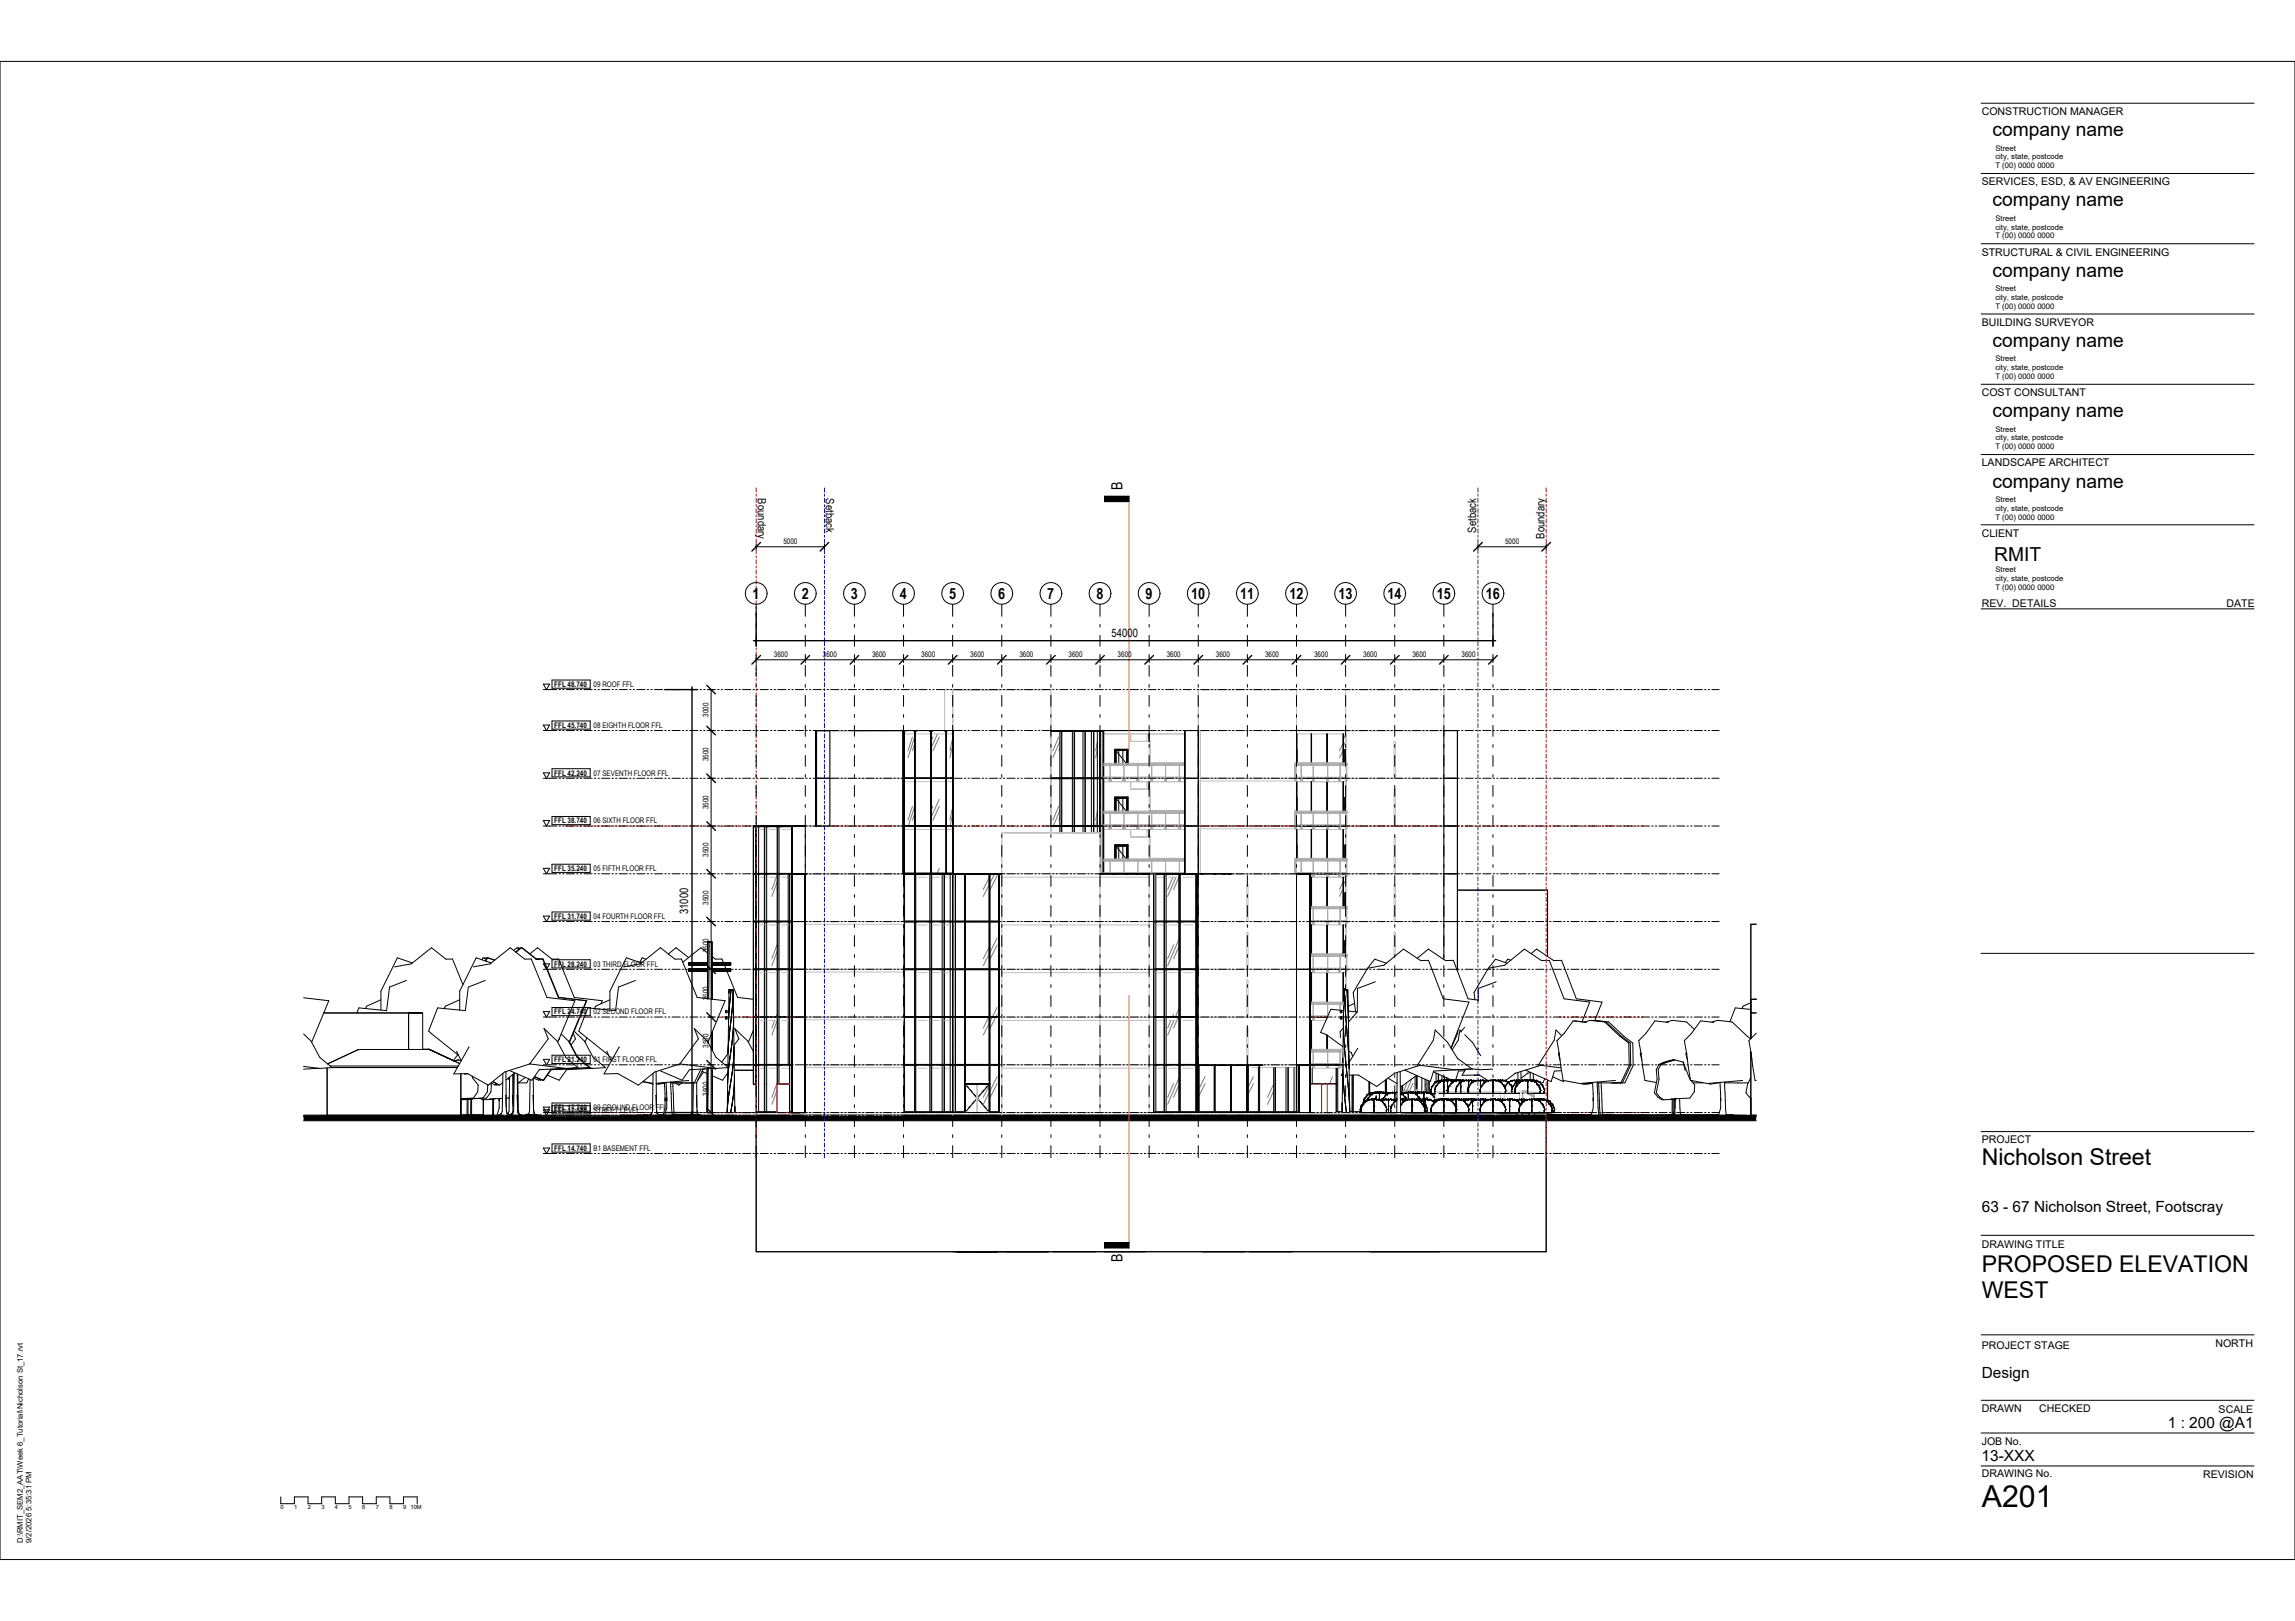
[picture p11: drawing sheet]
<svg xmlns="http://www.w3.org/2000/svg" width="841mm" height="594mm" viewBox="0 0 841 594" stroke-linecap="round" stroke-linejoin="round" font-family="sans-serif">
<defs><g id="words">
<text font-size="11.1" x="726.2" y="552.2">A201</text>
<g font-size="8.5">
<text x="726.2" y="427">Nicholson Street</text>
<text x="726.2" y="466.1">PROPOSED ELEVATION</text>
<text x="726.2" y="475.6">WEST</text>
</g>
<g font-size="7.1">
<text x="730.1" y="49.9">company name</text>
<text x="730.1" y="75.6">company name</text>
<text x="730.1" y="101.4">company name</text>
<text x="730.1" y="127.1">company name</text>
<text x="730.1" y="152.9">company name</text>
<text x="730.1" y="178.6">company name</text>
<text x="730.7" y="205.6">RMIT</text>
</g>
<g font-size="5.6">
<text x="411.3" y="179.7" transform="rotate(-90 411.3 179.7)">B</text>
<text x="275.8" y="219.5">1</text>
<text x="293.8" y="219.5">2</text>
<text x="311.8" y="219.5">3</text>
<text x="329.8" y="219.5">4</text>
<text x="347.8" y="219.5">5</text>
<text x="365.8" y="219.5">6</text>
<text x="383.8" y="219.5">7</text>
<text x="401.8" y="219.5">8</text>
<text x="419.8" y="219.5">9</text>
<text x="436.5" y="219.5">10</text>
<text x="454.5" y="219.5">11</text>
<text x="472.5" y="219.5">12</text>
<text x="490.5" y="219.5">13</text>
<text x="508.5" y="219.5">14</text>
<text x="526.5" y="219.5">15</text>
<text x="544.5" y="219.5">16</text>
<text x="726.2" y="444">63 - 67 Nicholson Street, Footscray</text>
<text x="411.3" y="462.4" transform="rotate(-90 411.3 462.4)">B</text>
<text x="726.2" y="504.8">Design</text>
<text x="794.4" y="523.3">1 : 200 @A1</text>
<text x="726.2" y="535.5">13-XXX</text>
</g>
<g font-size="4.2">
<text x="277.7" y="182.7" transform="rotate(90 277.7 182.7)">Boundary</text>
<text x="302.7" y="182.7" transform="rotate(90 302.7 182.7)">Setback</text>
<text x="540.9" y="195.2" transform="rotate(-90 540.9 195.2)">Setback</text>
<text x="565.9" y="197.4" transform="rotate(-90 565.9 197.4)">Boundary</text>
<text x="407.3" y="233.4">54000</text>
<text x="252.2" y="334.9" transform="rotate(-90 252.2 334.9)">31000</text>
</g>
<g font-size="3.9">
<text x="726.2" y="42.1">CONSTRUCTION MANAGER</text>
<text x="726.2" y="67.9">SERVICES, ESD, &amp; AV ENGINEERING</text>
<text x="726.2" y="93.6">STRUCTURAL &amp; CIVIL ENGINEERING</text>
<text x="726.2" y="119.4">BUILDING SURVEYOR</text>
<text x="726.2" y="145.1">COST CONSULTANT</text>
<text x="726.2" y="170.9">LANDSCAPE ARCHITECT</text>
<text x="726.2" y="196.6">CLIENT</text>
<text x="726.2" y="222.3">REV. DETAILS</text>
<text x="815.9" y="222.3">DATE</text>
<text x="726.2" y="418.9">PROJECT</text>
<text x="726.2" y="457.2">DRAWING TITLE</text>
<text x="726.2" y="494.5">PROJECT STAGE</text>
<text x="811.8" y="493.5">NORTH</text>
<text x="726.2" y="517.3">DRAWN</text>
<text x="747.3" y="517.3">CHECKED</text>
<text x="813" y="517.6">SCALE</text>
<text x="726.2" y="529.4">JOB No.</text>
<text x="726.2" y="541.3">DRAWING No.</text>
<text x="807.3" y="541.7">REVISION</text>
</g>
<g font-size="2.8">
<text x="731.2" y="55.2">Street</text>
<text x="731.2" y="58.4">city, state, postcode</text>
<text x="731.2" y="61.6">T (00) 0000 0000</text>
<text x="731.2" y="80.9">Street</text>
<text x="731.2" y="84.1">city, state, postcode</text>
<text x="731.2" y="87.4">T (00) 0000 0000</text>
<text x="731.2" y="106.6">Street</text>
<text x="731.2" y="109.9">city, state, postcode</text>
<text x="731.2" y="113.1">T (00) 0000 0000</text>
<text x="731.2" y="132.4">Street</text>
<text x="731.2" y="135.6">city, state, postcode</text>
<text x="731.2" y="138.9">T (00) 0000 0000</text>
<text x="731.2" y="158.1">Street</text>
<text x="731.2" y="161.4">city, state, postcode</text>
<text x="731.2" y="164.6">T (00) 0000 0000</text>
<text x="731.2" y="183.9">Street</text>
<text x="731.2" y="187.1">city, state, postcode</text>
<text x="731.2" y="190.4">T (00) 0000 0000</text>
<text x="287.1" y="199.4">5000</text>
<text x="551.6" y="199.4">5000</text>
<text x="731.2" y="209.6">Street</text>
<text x="731.2" y="212.9">city, state, postcode</text>
<text x="731.2" y="216.1">T (00) 0000 0000</text>
<text x="283.6" y="240.8">3600</text>
<text x="301.6" y="240.8">3600</text>
<text x="319.6" y="240.8">3600</text>
<text x="337.6" y="240.8">3600</text>
<text x="355.6" y="240.8">3600</text>
<text x="373.6" y="240.8">3600</text>
<text x="391.6" y="240.8">3600</text>
<text x="409.6" y="240.8">3600</text>
<text x="427.6" y="240.8">3600</text>
<text x="445.6" y="240.8">3600</text>
<text x="463.6" y="240.8">3600</text>
<text x="481.6" y="240.8">3600</text>
<text x="499.6" y="240.8">3600</text>
<text x="517.6" y="240.8">3600</text>
<text x="535.6" y="240.8">3600</text>
<text x="203.1" y="251.7">FFL 48.740</text>
<text x="217.5" y="251.7">09 ROOF FFL</text>
<text x="259.6" y="262.7" transform="rotate(-90 259.6 262.7)">3000</text>
<text x="203.1" y="266.7">FFL 45.740</text>
<text x="217.5" y="266.7">08 EIGHTH FLOOR FFL</text>
<text x="259.6" y="279" transform="rotate(-90 259.6 279)">3500</text>
<text x="203.1" y="284.2">FFL 42.240</text>
<text x="217.5" y="284.2">07 SEVENTH FLOOR FFL</text>
<text x="259.6" y="296.5" transform="rotate(-90 259.6 296.5)">3500</text>
<text x="203.1" y="301.7">FFL 38.740</text>
<text x="217.5" y="301.7">06 SIXTH FLOOR FFL</text>
<text x="259.6" y="314" transform="rotate(-90 259.6 314)">3500</text>
<text x="203.1" y="319.2">FFL 35.240</text>
<text x="217.5" y="319.2">05 FIFTH FLOOR FFL</text>
<text x="259.6" y="331.5" transform="rotate(-90 259.6 331.5)">3500</text>
<text x="203.1" y="336.7">FFL 31.740</text>
<text x="217.5" y="336.7">04 FOURTH FLOOR FFL</text>
<text x="259.6" y="349" transform="rotate(-90 259.6 349)">3500</text>
<text x="203.1" y="354.2">FFL 28.240</text>
<text x="217.5" y="354.2">03 THIRD FLOOR FFL</text>
<text x="203.1" y="371.7">FFL 24.740</text>
<text x="217.5" y="371.7">02 SECOND FLOOR FFL</text>
<text x="259.6" y="366.5" transform="rotate(-90 259.6 366.5)">3500</text>
<text x="259.6" y="384" transform="rotate(-90 259.6 384)">3500</text>
<text x="203.1" y="389.2">FFL 21.240</text>
<text x="217.5" y="389.2">01 FIRST FLOOR FFL</text>
<text x="259.6" y="401.5" transform="rotate(-90 259.6 401.5)">3500</text>
<text x="203.1" y="406.7">FFL 17.740</text>
<text x="203.1" y="407.7">FFL 17.540</text>
<text x="217.5" y="406.7">00 GROUND FLOOR FFL</text>
<text x="217.5" y="407.7">STREET LEVEL</text>
<text x="203.1" y="421.7">FFL 14.740</text>
<text x="217.5" y="421.7">B1 BASEMENT FFL</text>
<text x="8.3" y="565.4" transform="rotate(-90 8.3 565.4)">D:\RMIT_SEM2_AAT\Week 6_Tutorial\Nicholson St_17.rvt</text>
<text x="11.5" y="565.4" transform="rotate(-90 11.5 565.4)">9/2/2026 5:35:31 PM</text>
</g>
<g font-size="2.1">
<text x="102.8" y="553.1">0</text>
<text x="107.8" y="553.1">1</text>
<text x="112.8" y="553.1">2</text>
<text x="117.8" y="553.1">3</text>
<text x="122.8" y="553.1">4</text>
<text x="127.8" y="553.1">5</text>
<text x="132.8" y="553.1">6</text>
<text x="137.8" y="553.1">7</text>
<text x="142.8" y="553.1">8</text>
<text x="147.8" y="553.1">9</text>
<text x="150.4" y="553.1">10M</text>
</g>
</g></defs>
<path d="M176.7 408.7h5.9v.5h-5.9zM631.1 408.7h12.5v.5h-12.5zM111.3 409.2h532.3v1.5h-532.3z" fill="#000"/>
<g fill="#fff">
<path d="M265.9 370.3h.5v.8h-.5z"/>
<path d="M265.9 372.6h.5v.8h-.5z"/>
<path d="M491.2 370.3h.5v.8h-.5z"/>
<path d="M491.2 372.6h.5v.8h-.5z"/>
<path d="M493 362.1l.1 .6z"/>
<path d="M408.7 309.8h4.5z"/>
<path d="M408.7 292.3h4.5z"/>
<path d="M408.7 274.8h4.5z"/>
<path d="M408.9 275v4.7v-4.7h4.1z"/>
<path d="M349.1 390.3l.1 17.1z"/>
<path d="M350.1 390.3h3.4v17.1h-3.4z"/>
<path d="M403 302.8h.4v17.3h-.3z"/>
<path d="M400.8 302.8h1.3v2.4h-1.3z"/>
<path d="M397.7 302.8h2.2v2.4h-2.2z"/>
<path d="M393.8 302.8h3.1v2.4h-3.1z"/>
<path d="M389.1 302.8h3.9v2.4h-3.9z"/>
<path d="M403 285.3h.4v17.3h-.4z"/>
<path d="M400.8 285.3h1.3v17.3h-1.3z"/>
<path d="M397.7 285.3h2.2v17.3h-2.2z"/>
<path d="M393.8 285.3h3.1v17.3h-3.1z"/>
<path d="M389.1 285.3h3.9v17.3h-3.9z"/>
<path d="M403 267.9h.4v17.2h-.4z"/>
<path d="M400.8 267.9h1.3v17.2h-1.3z"/>
<path d="M397.7 267.9h2.2v17.2h-2.2z"/>
<path d="M393.8 267.9h3.1v17.2h-3.1z"/>
<path d="M389.1 267.9h3.9v17.2h-3.9z"/>
<path d="M278 390.3h.5v1.1h1.6v16h-2.1z"/>
<path d="M278 372.8h.5v1.1h1.6v16.2h-2.1z"/>
<path d="M277 372.8l.1 17.3z"/>
<path d="M278 355.3h.5v1.1h1.6v16.2h-2.1z"/>
<path d="M277 355.3l.1 17.3z"/>
<path d="M278 337.8h.5v1.1h1.6v16.2h-2.1z"/>
<path d="M277 337.8l.1 17.3z"/>
<path d="M278 320.3h.5v1.1h1.6v16.2h-2.1z"/>
<path d="M277 320.3l.1 17.3z"/>
<path d="M278 302.9h.5v1h1.6v16.2h-2.1z"/>
<path d="M277 302.9l.1 17.2z"/>
<path d="M341.4 390.3h.3v1.1h2.7v-1.1h.9v17.1h-3.9z"/>
<path d="M335.6 390.3h.8v1.1h3.3v-1.1h1v17.1h-5.1z"/>
<path d="M331.5 390.3h3.6v17.1h-3.6z"/>
<path d="M349.1 372.8l.1 17.3z"/>
<path d="M341.4 372.8h.3v1.1h2.7v-1.1h.9v17.3h-3.9z"/>
<path d="M335.6 372.8h.8v1.1h3.3v-1.1h1v17.3h-5.1z"/>
<path d="M331.5 372.8h3.6v17.3h-3.6z"/>
<path d="M349.1 355.3l.1 17.3z"/>
<path d="M341.4 355.3h.3v1.1h2.7v-1.1h.9v17.3h-3.9z"/>
<path d="M335.6 355.3h.8v1.1h3.3v-1.1h1v17.3h-5.1z"/>
<path d="M331.5 355.3h3.6v17.3h-3.6z"/>
<path d="M349.1 337.8l.1 17.3z"/>
<path d="M341.4 337.8h.3v1.1h2.7v-1.1h.9v17.3h-3.9z"/>
<path d="M335.6 337.8h.8v1.1h3.3v-1.1h1v17.3h-5.1z"/>
<path d="M331.5 337.8h3.6v17.3h-3.6z"/>
<path d="M349.1 320.4l.1 17.2z"/>
<path d="M341.4 320.4h.3v1h2.7v-1h.9v17.2h-3.9z"/>
<path d="M335.6 320.4h.8v1h3.3v-1h1v17.2h-5.1z"/>
<path d="M331.5 320.4h3.6v17.2h-3.6z"/>
<path d="M353.7 397.5l4.4-.2v4.7h-.3v.9h.3v4.7h-3.6v-.2h-.8z"/>
<path d="M358.1 397.3l4.4 .2v9.9h-.8v.2h-3.6v-4.7h.3v-.9h-.3z"/>
<path d="M362.7 390.3h3.4v17.1h-3.4z"/>
<path d="M350.1 372.8h3.4v17.3h-3.4z"/>
<path d="M353.7 372.8h8.8v17.3h-8.8z"/>
<path d="M362.7 372.8h3.4v17.3h-3.4z"/>
<path d="M350.1 355.3h3.4v17.3h-3.4z"/>
<path d="M353.7 355.3h8.8v17.3h-8.8z"/>
<path d="M362.7 355.3h3.4v17.3h-3.4z"/>
<path d="M350.1 337.8h3.4v17.3h-3.4z"/>
<path d="M353.7 337.8h8.8v17.3h-8.8z"/>
<path d="M362.7 337.8h3.4v17.3h-3.4z"/>
<path d="M350.1 320.4h3.4v17.2h-3.4z"/>
<path d="M353.7 320.4h8.8v17.2h-8.8z"/>
<path d="M362.7 320.4h3.4v17.2h-3.4z"/>
<path d="M385.1 302.8h3.3v2.4h-3.3z"/>
<path d="M385.1 285.3h3.3v17.3h-3.3z"/>
<path d="M385.1 267.9h3.3v17.2h-3.3z"/>
<path d="M285.5 390.3h1v1.1h2.8v5.9h-3.8z"/>
<path d="M285.5 372.8h1v1.1h2.3v16.2h-3.3z"/>
<path d="M285.5 355.3h1v1.1h2.3v16.2h-3.3z"/>
<path d="M285.5 337.8h1v1.1h2.3v16.2h-3.3z"/>
<path d="M285.5 320.3h1v1.1h2.3v16.2h-3.3z"/>
<path d="M285.5 302.9h1v1h3.3l.1-1h.2v17.2h-4.6z"/>
<path d="M280.9 390.3h.9v1.1h2.7v-1.1h.3l-.1 17.1h-3.8z"/>
<path d="M280.9 372.8h.8v1.1h2.8v-1.1h.3v17.3h-3.9z"/>
<path d="M280.9 355.3h.8v1.1h2.8v-1.1h.3v17.3h-3.9z"/>
<path d="M280.9 337.8h.8v1.1h2.8v-1.1h.3v17.3h-3.9z"/>
<path d="M280.9 320.3h.8v1.1h2.8v-1.1h.3v17.3h-3.9z"/>
<path d="M280.9 302.9h.9v1h2.7v-1h.3v17.2h-3.9z"/>
<path d="M346.1 391.4h1.6v-1.1h.5v17.1h-2.1z"/>
<path d="M346.1 373.9h1.6v-1.1h.5v17.3h-2.1z"/>
<path d="M346.1 356.4h1.6v-1.1h.5v17.3h-2.1z"/>
<path d="M346.1 338.9h1.6v-1.1h.5v17.3h-2.1z"/>
<path d="M346.1 321.4h1.6v-1h.5v17.2h-2.1z"/>
<path d="M353.7 390.3h8.8v6.8h-8.8z"/>
<path d="M475.1 303.9v5.7z"/>
<path d="M475.1 286.4v5.7z"/>
<path d="M475.1 268.9v5.7z"/>
<path d="M277 390.3l.1 6.8z"/>
<path d="M423.6 390.3h.5v1.1h2.3l.2-1.1v17.1h-3z"/>
<path d="M427.3 390.3h1v1.1h3.1v-1.1h.6v17.1h-4.7z"/>
<path d="M432.5 390.3h1.1v1.1h3.6v-1.1h1v17.1h-5.7z"/>
<path d="M438.5 390.3h.3v17.1h-.3z"/>
<path d="M423.6 372.8h.5v1.1h2.3l.2-1.1v17.3h-3z"/>
<path d="M427.3 372.8h1v1.1h3.1v-1.1h.6v17.3h-4.7z"/>
<path d="M432.5 372.8h1.1v1.1h3.6v-1.1h1v17.3h-5.7z"/>
<path d="M438.5 372.8h.3v17.3h-.3z"/>
<path d="M423.6 355.3h.5v1.1h2.3l.2-1.1v17.3h-3z"/>
<path d="M427.3 355.3h1v1.1h3.1v-1.1h.6v17.3h-4.7z"/>
<path d="M432.5 355.3h1.1v1.1h3.6v-1.1h1v17.3h-5.7z"/>
<path d="M438.5 355.3h.3v17.3h-.3z"/>
<path d="M423.6 337.8h.5v1.1h2.3l.2-1.1v17.3h-3z"/>
<path d="M427.3 337.8h1v1.1h3.1v-1.1h.6v17.3h-4.7z"/>
<path d="M432.5 337.8h1.1v1.1h3.6v-1.1h1v17.3h-5.7z"/>
<path d="M438.5 337.8h.3v17.3h-.3z"/>
<path d="M423.6 320.4h.5v1h2.3l.2-1v17.2h-3z"/>
<path d="M427.3 320.4h1v1h3.1v-1h.6v17.2h-4.7z"/>
<path d="M432.5 320.4h1.1v1h3.6v-1h1v17.2h-5.7z"/>
<path d="M438.5 320.4h.3v17.2h-.3z"/>
<path d="M501.9 396.5l2.6 1.6 3.2-2.3v4.4l-.6 .3-.2-.3-1.1 .2-.1-.2h-.9l-.2 .3-.6-.3-.1 .3-.3-.3-1.1 .4-.3-.2-.3 .4z"/>
<path d="M527.2 393.6l1.2 .6-.1 1.8h-1.1z"/>
<path d="M451.2 390.4h5.6v17h-5.6z"/>
<path d="M439.4 390.4h5.6v17h-5.6z"/>
<path d="M445.2 390.4h5.8v17h-5.8z"/>
<path d="M475.1 390.4l.1 17z"/>
<path d="M472.1 391.2h2.1v16.2h-2.1z"/>
<path d="M467.4 391.2h3.9v16.2h-3.9z"/>
<path d="M461.6 391.2h5.1v16.2h-5.1z"/>
<path d="M457.5 390.4h1v.8h2.6v16.2h-3.6z"/>
<path d="M518.3 400.4l1.1-.5-.2 .5z"/>
<path d="M480.9 391.4h8.7v5.7h-8.7z"/>
<path d="M559.3 400.5l-.7 2.5 .3 .2 .4-.4 .3 .3 .3-.2 .5 .2 .2-.4 .9 .4 .6-.4v-.5z"/>
<path d="M558 400.5h1.3l-.7 2.5-.2-.3-.4 .3z"/>
<path d="M341.3 302.8h.4v1.1h4.6v-1.1h.4v17.2h-5.4z"/>
<path d="M335.3 302.8h.5v1.1h4.8v-1.1h.5v17.2h-5.8z"/>
<path d="M331.4 302.8h.2v1.1h3.3v-1.1h.2v17.2h-3.7z"/>
<path d="M331 302.8h.3v17.2h-.3z"/>
<path d="M341.3 285.3h.4v1.1h4.6v-1.1h.4v17.3h-5.4z"/>
<path d="M335.3 285.3h.5v1.1h4.8v-1.1h.5v17.3h-5.8z"/>
<path d="M331.4 285.3h.2v1.1h3.3v-1.1h.2v17.3h-3.7z"/>
<path d="M331 285.3h.3v17.3h-.3z"/>
<path d="M341.3 267.9h.4v1h4.6v-1h.4v17.2h-5.4z"/>
<path d="M335.3 267.9h.5v1h4.8v-1h.5v17.2h-5.8z"/>
<path d="M331.4 267.9h.2v1h3.3v-1h.2v17.2h-3.7z"/>
<path d="M331 267.9h.3v17.2h-.3z"/>
<path d="M260.9 352.8v.8h6.8v-.8zM252.5 352.8v.8h6.8v-.8z"/>
<path d="M252.5 355.1v.8h6.8v-.8zM260.9 355.1v.8h6.8v-.8z"/>
<path d="M493 354.9l.1 .3zM493 350l.1 .4zM493 344.6v5.1z"/>
<path d="M493 337.4l.1 .3zM493 332.5l.1 .4zM493 327.1v5.1z"/>
<path d="M493 319.9l.1 .3zM493 315l.1 .4zM493 309.6v5.1z"/>
<path d="M475.1 319.9l.1 .3zM475.1 315l.1 .4zM475.1 309.6l.1 5.2z"/>
<path d="M408.9 319.9v.3h2.9v-.3zM411.9 320v.2h1.1v-.3zM408.9 315v.4h2.9l.1-.2v.2h1.1v-.4zM411.7 315h.3zM408.9 310v4.7h4.1v-4.7z"/>
<path d="M413 319.9l.2 .3zM413 315l.2 .4zM413 309.9l.2 4.8v-4.9z"/>
<path d="M413.2 319.9l.2 .3zM408.5 319.9l.2 .3zM413.2 315l.2 .4zM408.5 315l.2 .4zM408.5 309.6v5.1h.2v-4.9h4.5v4.9h.2v-5.1z"/>
<path d="M408.7 319.9l.1 .3zM408.7 315l.1 .4zM408.7 309.8l.1 4.9z"/>
<path d="M413 315v.4zM408.9 310h4.1v4.7v-4.7z"/>
<path d="M413 319.9v.3zM408.8 319.9l.1 .3zM408.8 315l.1 .4zM413 315v.4zM408.8 309.9v4.8l.1-4.7h4.1v4.7v-4.8z"/>
<path d="M493 302.4l.1 .3zM493 297.5l.1 .4zM493 292.1v5.1z"/>
<path d="M475.1 302.4l.1 .3zM475.1 297.5l.1 .4zM475.1 292.1l.1 5.2z"/>
<path d="M408.9 302.4v.3h2.9v-.3zM411.9 302.5v.2h1.1v-.3zM408.9 297.5v.4h2.9l.1-.2v.2h1.1v-.4zM411.7 297.5h.3zM408.9 292.5v4.7h4.1v-4.7z"/>
<path d="M413 302.4l.2 .3zM413 297.5l.2 .4zM413 292.4l.2 4.8v-4.9z"/>
<path d="M413.2 302.4l.2 .3zM408.5 302.4l.2 .3zM408.5 297.5l.2 .4zM413.2 297.5l.2 .4zM408.5 292.1v5.1h.2v-4.9h4.5v4.9h.2v-5.1z"/>
<path d="M408.7 302.4l.1 .3zM408.7 297.5l.1 .4zM408.7 292.3l.1 4.9z"/>
<path d="M413 297.5v.4zM408.9 292.5v4.7v-4.7h4.1z"/>
<path d="M408.8 302.4l.1 .3zM413 302.4v.3zM408.8 297.5l.1 .4zM413 297.5v.4zM408.8 292.4v4.8l.1-4.7h4.1v4.7v-4.8z"/>
<path d="M493 284.9l.1 .3zM493 280l.1 .4zM493 274.6v5.1z"/>
<path d="M475.1 284.9l.1 .3zM475.1 280l.1 .4zM475.1 274.6l.1 5.2z"/>
<path d="M408.9 284.9v.3h2.9v-.3zM411.9 285v.2h1.1v-.3zM408.9 280v.4h2.9l.1-.2v.2h1.1v-.4zM411.7 280h.3zM408.9 275v4.7h4.1v-4.7z"/>
<path d="M413 284.9l.2 .3zM413 280l.2 .4zM413 274.9l.2 4.8v-4.9z"/>
<path d="M413.2 284.9l.2 .3zM408.5 284.9l.2 .3zM408.5 280l.2 .4zM413.2 280l.2 .4zM408.5 274.6v5.1h.2v-4.9h4.5v4.9h.2v-5.1z"/>
<path d="M408.7 284.9l.1 .3zM408.7 280l.1 .4zM408.7 274.8l.1 4.9z"/>
<path d="M408.8 284.9l.1 .3zM413 284.9v.3zM413 280v.4zM408.8 280l.1 .4zM408.8 274.9v4.8l.1-4.7h4.1v4.7v-4.8z"/>
<path d="M480.1 389.9l.4 .1zM480.1 385v.4h.4v-.4zM480.1 373.9v10.6h.4v-10.6z"/>
<path d="M481.3 390h4.3zM485.7 389.9l.6 .1zM480.6 389.9l.6 .1zM480.6 385v.4l.6-.2 .1 .2h4.3l.1-.4v.4h.6v-.4zM480.6 373.9v10.6h5.7v-5.2l-2.3-1 1.9-4.4z"/>
<path d="M491.2 389.9l.9 .1zM486.6 389.9l4.1 .1zM490.8 389.9l.2 .1zM486.4 385v.4v-.2l.2 .2h4.1l.1-.4v.4l.3-.2 .1 .2h.9v-.4zM486.5 385l.1 .2zM486.4 379.4v5.1h5.7v-.9z"/>
<path d="M480.1 372.4l.4 .2zM480.1 367.5v.4h.4v-.4zM480.1 356.4v10.8h.4v-10.8z"/>
<path d="M481.3 372.5l5 .1v-.2zM480.6 372.4l.6 .2zM480.6 367.5v.4l.6-.2 .1 .2h5v-.4zM480.6 356.4v10.8h5.7v-10.8z"/>
<path d="M486.4 372.4l.1 .2zM486.4 367.5v.4v-.2l.2 .2h4.4l.1-.2 .1 .2h1v-.4zM486.5 367.5l.1 .2zM486.4 356.4v10.8h5.8v-10.8z"/>
<path d="M492.3 367.5l.1 .4zM492.3 356.4l.1 10.8v-4.5h.6l.1-.6v-5.7z"/>
<path d="M480.1 354.9l.4 .2zM480.1 350v.4h.4v-.4zM480.1 338.9v10.6h.4v-10.6z"/>
<path d="M481.3 355l4.3 .1v-.2zM480.6 354.9l.6 .2zM485.7 354.9v.2h.6v-.2zM480.6 350v.4l.6-.2 .1 .2h4.3l.1-.4v.4h.6v-.4zM480.6 338.9v10.6h5.7v-10.6z"/>
<path d="M486.6 354.9v.2h4.1v-.2zM486.4 354.9l.1 .2zM491.2 354.9v.2h1v-.2zM490.8 354.9l.2 .2zM486.4 350v.4v-.2l.2 .2h4.1l.1-.4v.4l.3-.2 .1 .2h1v-.4zM486.5 350l.1 .2zM486.4 338.9v10.6h5.8v-10.6z"/>
<path d="M492.3 354.9l.4 .2zM492.9 354.9l.1 .2zM492.3 350v.4h.7v-.4zM492.3 338.9v10.6h.7l.1-10.6z"/>
<path d="M480.1 337.4l.4 .2zM480.1 332.5v.4h.4v-.4zM480.1 321.4v10.8h.4v-10.8z"/>
<path d="M481.3 337.5l5 .1v-.2zM480.6 337.4l.6 .2zM480.6 332.5v.4l.6-.2 .1 .2h5v-.4zM480.6 321.4v10.8h5.7v-10.8z"/>
<path d="M486.6 337.4v.2h4.4v-.2zM486.4 337.4l.1 .2zM491.2 337.4v.2h1v-.2zM486.4 332.5v.4v-.2l.2 .2h4.4l.1-.2 .1 .2h1v-.4zM486.5 332.5l.1 .2zM486.4 321.4v10.8h5.8v-10.8z"/>
<path d="M492.3 337.4v.2h.7v-.2zM492.3 332.5v.4h.7v-.4zM492.3 321.4v10.8h.7l.1-10.8z"/>
<path d="M476.9 320l3.6 .1v-.2zM475.2 319.9l.3 .2zM475.5 319.9v.2h1.2v-.2zM475.2 315v.4l.3-.4v.4l1.4-.2v.2h3.6v-.4zM475.2 303.9v10.6h5.3v-10.6z"/>
<path d="M481.3 320l4.3 .1v-.2zM485.7 319.9v.2h.6v-.2zM480.6 319.9l.6 .2zM480.6 315v.4l.6-.2 .1 .2h4.3l.1-.4v.4h.6v-.4zM480.6 303.9v10.6h5.7v-10.6z"/>
<path d="M490.8 319.9l.2 .2zM486.4 319.9l.1 .2zM486.6 319.9v.2h4.1v-.2zM491.2 319.9v.2h1v-.2zM486.4 315v.4v-.2l.2 .2h4.1l.1-.4v.4l.3-.2 .1 .2h1v-.4zM486.5 315l.1 .2zM486.4 303.9v10.6h5.8v-10.6z"/>
<path d="M492.3 319.9l.4 .2zM492.9 319.9l.1 .2zM492.3 315v.4h.7v-.4zM492.3 303.9v10.6h.7l.1-10.6z"/>
<path d="M476.9 302.5l3.6 .1v-.2zM475.2 302.4v.2h1.5v-.2zM475.2 297.5v.4h1.5l.2-.3v.3h3.6v-.4zM475.2 286.4v10.8h5.3v-10.8z"/>
<path d="M481.3 302.5l5 .1v-.2zM480.6 302.4l.6 .2zM480.6 297.5v.4l.6-.2 .1 .2h5v-.4zM480.6 286.4v10.8h5.7v-10.8z"/>
<path d="M486.6 302.4v.2h4.4v-.2zM486.4 302.4l.1 .2zM491.2 302.4v.2h1v-.2zM486.4 297.5v.4v-.2l.2 .2h4.4v-.2l.2 .2h1v-.4zM486.5 297.5l.1 .2zM486.4 286.4v10.8h5.8v-10.8z"/>
<path d="M492.3 302.4v.2h.7v-.2zM492.3 297.5v.4h.7v-.4zM492.3 286.4v10.8h.7l.1-10.8z"/>
<path d="M475.2 284.9l.3 .2zM476.9 285l3.6 .1v-.2zM475.5 284.9v.2h1.2v-.2zM475.2 280v.4l.3-.4v.4h1.2l.2-.3v.3h3.6v-.4zM475.2 268.9v10.6h5.3v-10.6z"/>
<path d="M481.3 285l4.3 .1v-.2zM480.6 284.9l.6 .2zM485.7 284.9v.2h.6v-.2zM480.6 280v.4h.6l-.1-.2 .2 .2h4.3l.1-.4v.4h.6v-.4zM480.6 268.9v10.6h5.7v-10.6z"/>
<path d="M491.2 284.9v.2h1v-.2zM486.4 284.9l.1 .2zM486.6 284.9v.2h4.1v-.2zM490.8 284.9l.2 .2zM486.4 280v.4v-.2l.2 .2h4.1l.1-.4v.4l.2-.2 .2 .2h1v-.4zM486.5 280l.1 .2zM486.4 268.9v10.6h5.8v-10.6z"/>
<path d="M492.3 284.9l.4 .2zM492.9 284.9l.1 .2zM492.3 280v.4h.7v-.4zM492.3 268.9v10.6h.7l.1-10.6z"/>
<path d="M404.5 315.5v4.3h2.3l-.1-4.3zM406.8 315.5v4.3h5v-4.3zM422.1 315.5v4.3h5v-4.3zM427.2 315.5v4.3h5l-.1-4.3zM411.9 315.5v4.3h5v-4.3zM417 315.5v4.3h5v-4.3zM432.2 315.5v4.3h1.9v-4.3z"/>
<path d="M404.5 298v4.3h2.3l-.1-4.3zM406.8 298v4.3h5v-4.3zM411.9 298v4.3h5v-4.3zM417 298v4.3h5v-4.3zM422.1 298v4.3h5v-4.3zM432.2 298v4.3h1.9v-4.3zM427.2 298v4.3h5l-.1-4.3z"/>
<path d="M404.5 280.5v4.3h2.3l-.1-4.3zM417 280.5v4.3h5v-4.3zM422.1 280.5v4.3h5v-4.3zM406.8 280.5v4.3h5v-4.3zM427.2 280.5v4.3h5l-.1-4.3zM411.9 280.5v4.3h5v-4.3zM432.2 280.5v4.3h1.9v-4.3z"/>
<path d="M490.2 391.4v16h1.6l.2-13.4h-.5l.5-.8v-1.8zM494.4 394l.2 13.4h.9v-13.4z"/>
<path d="M495.9 393.9v13.5h2.7l-.2-.9 .4-.8-.2-.2 .4-.3-.1-.2h.3l-.1-.3 .5-.1 .3-1.9h.2l.1-.5 .5-.1 .2-.9 .3 .3-.1-.5h.5v-4.6l-3.9-2.5zM498.5 406.8l.1 .2z"/>
<path d="M508.1 395.5l.1 5.1 .4-.3 .2 .4 .3-.3 .8 .6-.5-.4 .3-.2 .6 .1v-.3l.6 .4 1-.4v-3.1l-3.2-2zM513.1 397.9l.1 2.4 .2-.1v-2.2z"/>
<path d="M514 397.8v2.3l1.9-.9-1.9 1.2 .2 .1 1.8-.8v.7l.2-.2 .4 .2 2-.9v-5zM517.8 400.2l.8-.1v-.3z"/>
<path d="M519.3 394.2v5h.2l-.2 .6 .6 .7 .1-.3 .5 .2 .5-.2 .1-5.2zM522.2 395.5l.1 4.8 .4-.1 .1 .3 .1-4.7z"/>
<path d="M525.3 392.8l-1.2 3.6-.3-.2v4h.6l-.1-.7 .3-1.3h.3l.1-.5 .5-.1 .2-.9 .2 .3v-.5l.4 .1v-3.4zM524.4 399.8l.1 .2z"/>
<path d="M515 400.4l.3 .1v-.2zM515.4 400.2l.6 .2v-.5z"/>
<path d="M349.1 302.8l.1 17.2zM346.8 302.8v17.2h2.1v-16.1h-1.9z"/>
<path d="M346.8 285.3v17.3h2.1v-16.2h-1.9zM349.1 285.3l.1 17.3z"/>
<path d="M349.1 267.9l.1 17.2zM346.8 267.9v17.2h2.1v-16.2h-1.9z"/>
</g>
<g fill="none" stroke="#000" stroke-width=".37">
<path d="M0 22.5h841v549h-841zM726 37.8h100M726 63.6h100M726 89.3h100M726 115.1h100M726 140.8h100M726 166.6h100M277.1 199.4v2M302.1 199.4v2M404.7 181.8h9v2h-9zM541.6 199.4v2M566.6 199.4v2"/>
<path d="M726 192.3h100M277.1 200.4h25M541.6 200.4h25M277.1 221.4v4.4M277.1 228.8v1M277.1 232.8v4M277.1 239.8v3M295.1 221.4v4.4M295.1 228.8v1M295.1 232.8v4M295.1 239.8v3M313.1 221.4v4.4"/>
<path d="M313.1 228.8v1M313.1 232.8v4M313.1 239.8v3M331.1 221.4v4.4M331.1 228.8v1M331.1 232.8v4M331.1 239.8v3M349.1 221.4v4.4M349.1 228.8v1M349.1 232.8v4M349.1 239.8v3M367.1 221.4v4.4"/>
<path d="M367.1 228.8v1M367.1 232.8v4M367.1 239.8v3M385.1 221.4v4.4M385.1 228.8v1M385.1 232.8v4M385.1 239.8v3M403.1 221.4v4.4M403.1 228.8v1M403.1 232.8v4M403.1 239.8v3M421.1 221.4v4.4"/>
<path d="M421.1 228.8v1M421.1 232.8v4M421.1 239.8v3M439.1 221.4v4.4M439.1 228.8v1M439.1 232.8v4M439.1 239.8v3M457.1 221.4v4.4M457.1 228.8v1M457.1 232.8v4M457.1 239.8v3M475.1 221.4v4.4"/>
<path d="M475.1 228.8v1M475.1 232.8v4M475.1 239.8v3M493.1 221.4v4.4M493.1 228.8v1M493.1 232.8v4M493.1 239.8v3M511.1 221.4v4.4M511.1 228.8v1M511.1 232.8v4M511.1 239.8v3M529.1 221.4v4.4"/>
<path d="M529.1 228.8v1M529.1 232.8v4M529.1 239.8v3M547.1 221.4v4.4M547.1 228.8v1M547.1 232.8v4M547.1 239.8v3M726 223.1h100M199.1 250.7h2.3l-1.1 2zM199.1 252.7h5M202.3 249.2h14v3h-14zM204.9 252.7h.5"/>
<path d="M206.2 252.7h.5M207.5 252.7h3M211.3 252.7h.6M212.7 252.7h.5M214 252.7h3M217.8 252.7h.5M219.1 252.7h.5M220.4 252.7h3M224.2 252.7h.6M225.6 252.7h.5M226.9 252.7h3M230.7 252.7h.5"/>
<path d="M232 252.7h.6M233.4 252.7h3M237.2 252.7h.5M238.5 252.7h.5M239.8 252.7h3M243.6 252.7h.6M245 252.7h.5M246.3 252.7h3M250.1 252.7h.5M251.4 252.7h.5M252.7 252.7h3M256.5 252.7h.6"/>
<path d="M257.9 252.7h.5M259.2 252.7h3M260.6 252.7v155M263 252.7h.5M264.3 252.7h.6M265.7 252.7h3M269.5 252.7h.5M270.8 252.7h.5M272.1 252.7h3M275.9 252.7h.5M277.1 243.8v4M277.1 250.8v1"/>
<path d="M277.1 254.8v4M277.1 241.8h270M277.2 252.7h.6M278.6 252.7h3M282.4 252.7h.5M283.7 252.7h.5M285 252.7h3M288.8 252.7h.6M290.2 252.7h.5M291.5 252.7h3M295.1 243.8v4M295.1 250.8v1"/>
<path d="M295.1 254.8v4M295.3 252.7h.5M296.6 252.7h.5M297.9 252.7h3M301.7 252.7h.6M303.1 252.7h.5M304.4 252.7h3M308.2 252.7h.5M309.5 252.7h.6M310.9 252.7h3M313.1 243.8v4M313.1 250.8v1"/>
<path d="M313.1 254.8v4M314.7 252.7h.5M316 252.7h.5M317.3 252.7h3M321.1 252.7h.5M322.4 252.7h.6M323.8 252.7h3M327.6 252.7h.5M328.9 252.7h.5M330.2 252.7h3M331.1 243.8v4M331.1 250.8v1"/>
<path d="M331.1 254.8v4M334 252.7h.6M335.4 252.7h.5M336.7 252.7h3M340.5 252.7h.5M341.8 252.7h.6M343.2 252.7h3M347 252.7h.5M348.3 252.7h.5M349.1 243.8v4M349.1 250.8v1M349.1 254.8v4"/>
<path d="M349.6 252.7h3M353.4 252.7h.5M354.7 252.7h.6M356.1 252.7h3M359.9 252.7h.5M361.2 252.7h.5M362.5 252.7h3M366.3 252.7h.6M367.1 243.8v4M367.1 250.8v1M367.1 254.8v4M367.7 252.7h.5"/>
<path d="M369 252.7h3M372.8 252.7h.5M374.1 252.7h.5M375.4 252.7h3M379.2 252.7h.6M380.6 252.7h.5M381.9 252.7h3M385.1 243.8v4M385.1 250.8v1M385.1 254.8v4M385.7 252.7h.5M387 252.7h.6"/>
<path d="M388.4 252.7h3M392.2 252.7h.5M393.5 252.7h.5M394.8 252.7h3M398.6 252.7h.5M399.9 252.7h.6M401.3 252.7h3M403.1 243.8v4M403.1 250.8v1M403.1 254.8v4M405.1 252.7h.5M406.4 252.7h.5"/>
<path d="M407.7 252.7h3M411.5 252.7h.6M412.9 252.7h.5M414.2 252.7h3M418 252.7h.5M419.3 252.7h.5M420.6 252.7h3M421.1 243.8v4M421.1 250.8v1M421.1 254.8v4M424.4 252.7h.6M425.8 252.7h.5"/>
<path d="M427.1 252.7h3M430.9 252.7h.5M432.2 252.7h.6M433.6 252.7h3M437.4 252.7h.5M438.7 252.7h.5M439.1 243.8v4M439.1 250.8v1M439.1 254.8v4M440 252.7h3M443.8 252.7h.6M445.2 252.7h.5"/>
<path d="M446.5 252.7h3M450.3 252.7h.5M451.6 252.7h.5M452.9 252.7h3M456.7 252.7h.6M457.1 243.8v4M457.1 250.8v1M457.1 254.8v4M458.1 252.7h.5M459.4 252.7h3M463.2 252.7h.5M464.5 252.7h.6"/>
<path d="M465.9 252.7h3M469.7 252.7h.5M471 252.7h.5M472.3 252.7h3M475.1 243.8v4M475.1 250.8v1M475.1 254.8v4M476.1 252.7h.5M477.4 252.7h.6M478.8 252.7h3M482.6 252.7h.5M483.9 252.7h.5"/>
<path d="M485.2 252.7h3M489 252.7h.6M490.4 252.7h.5M491.7 252.7h3M493.1 243.8v4M493.1 250.8v1M493.1 254.8v4M495.5 252.7h.5M496.8 252.7h.5M498.1 252.7h3M501.9 252.7h.6M503.3 252.7h.5"/>
<path d="M504.6 252.7h3M508.4 252.7h.5M509.7 252.7h.6M511.1 252.7h3M511.1 243.8v4M511.1 250.8v1M511.1 254.8v4M514.9 252.7h.5M516.2 252.7h.5M517.5 252.7h3M521.3 252.7h.5M522.6 252.7h.6"/>
<path d="M524 252.7h3M527.8 252.7h.5M529.1 243.8v4M529.1 250.8v1M529.1 254.8v4M529.1 252.7h.5M530.4 252.7h3M534.2 252.7h.6M535.6 252.7h.5M536.9 252.7h3M540.7 252.7h.5M542 252.7h.6"/>
<path d="M543.4 252.7h3M547.1 243.8v4M547.1 250.8v1M547.1 254.8v4M547.2 252.7h.5M548.5 252.7h.5M549.8 252.7h3M553.6 252.7h.5M554.9 252.7h.6M556.3 252.7h3M560.1 252.7h.5M561.4 252.7h.5"/>
<path d="M562.7 252.7h3M566.5 252.7h.6M567.9 252.7h.5M569.2 252.7h3M573 252.7h.5M574.3 252.7h.5M575.6 252.7h3M579.4 252.7h.6M580.8 252.7h.5M582.1 252.7h3M585.9 252.7h.5M587.2 252.7h.6"/>
<path d="M588.6 252.7h3M592.4 252.7h.5M593.7 252.7h.5M595 252.7h3M598.8 252.7h.5M600.1 252.7h.6M601.5 252.7h3M605.3 252.7h.5M606.6 252.7h.5M607.9 252.7h3M611.7 252.7h.6M613.1 252.7h.5"/>
<path d="M614.4 252.7h3M618.2 252.7h.5M619.5 252.7h.5M620.8 252.7h3M624.6 252.7h.6M626 252.7h.5M627.3 252.7h2.7M199.1 267.7h5M199.1 265.7h2.3l-1.1 2zM202.3 264.2h14v3h-14zM204.9 267.7h.5M206.2 267.7h.5"/>
<path d="M207.5 267.7h3M211.3 267.7h.6M212.7 267.7h.5M214 267.7h3M217.8 267.7h.5M219.1 267.7h.5M220.4 267.7h3M224.2 267.7h.6M225.6 267.7h.5M226.9 267.7h3M230.7 267.7h.5M232 267.7h.6"/>
<path d="M233.4 267.7h3M237.2 267.7h.5M238.5 267.7h.5M239.8 267.7h3M243.6 267.7h.6M245 267.7h.5M246.3 267.7h3M250.1 267.7h.5M251.4 267.7h.5M252.7 267.7h3M256.5 267.7h.6M257.9 267.7h.5"/>
<path d="M259.2 267.7h3M263 267.7h.5M264.3 267.7h.6M265.7 267.7h3M269.5 267.7h.5M270.8 267.7h.5M272.1 267.7h3M275.9 267.7h.5M277.1 261.8v1M277.1 265.8v4M277.1 272.8v1M277.1 276.8v4"/>
<path d="M277.2 267.7h.6M278.6 267.7h3M282.4 267.7h.5M283.7 267.7h.5M285 267.7h3M288.8 267.7h.6M290.2 267.7h.5M291.5 267.7h3M295.1 261.8v1M295.1 265.8v4M295.1 272.8v1M295.1 276.8v4"/>
<path d="M295.3 267.7h.5M296.6 267.7h.5M297.9 267.7h6.2v35h-6.2M299.1 267.7l.1 35zM304.4 267.7h3M308.2 267.7h.5M309.5 267.7h.6M310.9 267.7h38.3v52.5M313.1 261.8v1M313.1 265.8v4M313.1 272.8v1M313.1 276.8v4"/>
<path d="M331 267.8h.6M331 267.9h.6M331 267.7v52.5M331.1 261.8v1M331.1 265.8v4M331.1 272.8v1M331.1 276.8v4M331.3 267.7v52.5M331.4 267.7l-.1 52.5M331.4 267.8h.1M334.9 267.9h.2v17.2h-4.1M334.9 267.8h.9"/>
<path d="M335.1 267.7v.1M335.2 267.7v52.5M335.3 267.7v140M335.3 267.9h.5M335.4 267.7v.1M340.6 267.8h1.1M340.6 267.9h.5M341.1 267.7v17.4h-5.8M341.1 267.7l.1 140M341.3 267.7v52.5M341.3 267.9h.4M341.3 267.7v17.4h5.4v-17.4"/>
<path d="M346.3 267.8h.7M346.3 267.9h.4M346.8 267.7v52.5M346.8 267.9h.2M349.1 261.8v1M349.1 265.8l.1 19.3M349.1 267.8h.1M349.1 267.9h.1M349.6 267.7h3M353.4 267.7h.5M354.7 267.7h.6M356.1 267.7h3"/>
<path d="M359.9 267.7h.5M361.2 267.7h.5M362.5 267.7h3M366.3 267.7h.6M367.1 261.8v1M367.1 265.8v4M367.1 272.8v1M367.1 276.8v4M367.7 267.7h.5M369 267.7h3M372.8 267.7h.5M374.1 267.7h.5"/>
<path d="M375.4 267.7h3M379.2 267.7h.6M380.6 267.7h.5M381.9 267.7h3M385.1 267.7h38.5M385.1 267.9h3.8M385.1 261.8v1M385.1 265.8v4M385.1 272.8v1M385.1 276.8v4M388.4 267.9v17.2M388.9 267.7v37.5"/>
<path d="M389.1 267.9h4.5M389.1 267.7v37.5M393 267.9v17.2M393.6 267.7v37.5M393.8 267.9h3.8M393.8 267.7v37.5M396.9 267.9v17.2M397.6 267.7v37.5M397.7 267.9h3M397.7 267.7v37.5M399.9 267.9v17.2M400.7 267.7v37.5"/>
<path d="M400.8 267.9h3.7M400.8 267.7v37.5M402.1 267.9v17.2M403 267.7v37.5M403.1 261.8v1M403.1 265.8v4M403.1 272.8v1M403.1 276.8v4M403.4 267.9v17.2M404.2 267.7v52.5M404.3 267.7v52.5M404.5 267.7v52.5"/>
<path d="M408.5 279.7v-5.1h4.9v5.1M408.5 280v.4M408.7 274.8v4.9M408.7 280v.4M408.7 274.8h4.5M408.7 274.8l.1 .1M408.8 274.9v4.8M408.8 280v.4M408.9 275l3.8 4.7M410 274.6v5.1M410 280v.4M411.5 274.6v5.1"/>
<path d="M411.5 280v.4M412.9 280l-.1 .4M413 274.6v5.1M413 280v.4M413 274.9v4.8M413.2 274.8v4.9M413.2 280v.4M413.2 274.8l-4.4 .1M413.4 280v.4M421.1 261.8v1M421.1 265.8v5.9M421.1 272.8v1"/>
<path d="M421.1 276.8v4M424.4 267.7h.6M425.8 267.7h.5M427.1 267.7h3M430.9 267.7h.5M432.2 267.7h.6M433.6 267.7h5.6M439.1 261.8v1M439.1 265.8v141.9M440 267.7h3M443.8 267.7h.6M445.2 267.7h.5"/>
<path d="M446.5 267.7h3M450.3 267.7h.5M451.6 267.7h.5M452.9 267.7h3M456.7 267.7h.6M457.1 261.8v1M457.1 265.8v4M457.1 272.8v1M457.1 276.8v4M458.1 267.7h.5M459.4 267.7h3M463.2 267.7h.5"/>
<path d="M464.5 267.7h.6M465.9 267.7h3M469.7 267.7h.5M471 267.7h.5M472.3 267.7h22.4M475.1 261.8v1M475.1 265.8v15M475.1 274.6h.1M475.2 268.9v10.8M475.2 280v.4M480.5 268.9v10.6M480.5 280v.2"/>
<path d="M480.6 268.9v10.6M480.6 280h.1M486.3 268.9v10.6M486.3 280v.4M486.4 268.9v10.6M486.4 280v.4M492.2 268.9v10.6M492.2 280v.4M492.3 268.9v10.6M492.3 280v.4M493 279.7l.1-5.1v6.2M493 280v.4"/>
<path d="M493.1 261.8v1M493.1 265.8v4M493.1 272.8v1M495.5 267.7h.5M496.8 267.7h.5M498.1 267.7h3M501.9 267.7h.6M503.3 267.7h.5M504.6 267.7h3M508.4 267.7h.5M509.7 267.7h.6M511.1 267.7h3"/>
<path d="M511.1 261.8v1M511.1 265.8v4M511.1 272.8v1M511.1 276.8v4M514.9 267.7h.5M516.2 267.7h.5M517.5 267.7h3M521.3 267.7h.5M522.6 267.7h.6M524 267.7h3M527.8 267.7h.5M529.1 267.7h5"/>
<path d="M529.1 261.8v1M529.1 265.8v85.8M534 267.7h.1M534.1 267.7v88.2M534.2 267.7h.6M535.6 267.7h.5M536.9 267.7h3M540.7 267.7h.5M542 267.7h.6M543.4 267.7h3M547.1 261.8v1M547.1 265.8v4"/>
<path d="M547.1 272.8v1M547.1 276.8v4M547.2 267.7h.5M548.5 267.7h.5M549.8 267.7h3M553.6 267.7h.5M554.9 267.7h.6M556.3 267.7h3M560.1 267.7h.5M561.4 267.7h.5M562.7 267.7h3M566.5 267.7h.6"/>
<path d="M567.9 267.7h.5M569.2 267.7h3M573 267.7h.5M574.3 267.7h.5M575.6 267.7h3M579.4 267.7h.6M580.8 267.7h.5M582.1 267.7h3M585.9 267.7h.5M587.2 267.7h.6M588.6 267.7h3M592.4 267.7h.5"/>
<path d="M593.7 267.7h.5M595 267.7h3M598.8 267.7h.5M600.1 267.7h.6M601.5 267.7h3M605.3 267.7h.5M606.6 267.7h.5M607.9 267.7h3M611.7 267.7h.6M613.1 267.7h.5M614.4 267.7h3M618.2 267.7h.5"/>
<path d="M619.5 267.7h.5M620.8 267.7h3M624.6 267.7h.6M626 267.7h.5M627.3 267.7h2.7M199.1 285.2h5M199.1 283.2h2.3l-1.1 2zM202.3 281.7h14v3h-14zM202.3 299.2h14v3h-14zM204.9 285.2h.5M206.2 285.2h.5M207.5 285.2h3"/>
<path d="M211.3 285.2h.6M212.7 285.2h.5M214 285.2h3M217.8 285.2h.5M219.1 285.2h.5M220.4 285.2h3M224.2 285.2h.6M225.6 285.2h.5M226.9 285.2h3M230.7 285.2h.5M232 285.2h.6M233.4 285.2h3"/>
<path d="M237.2 285.2h.5M238.5 285.2h.5M239.8 285.2h3M243.6 285.2h.6M245 285.2h.5M246.3 285.2h3M250.1 285.2h.5M251.4 285.2h.5M252.7 285.2h3M256.5 285.2h.6M257.9 285.2h.5M259.2 285.2h3"/>
<path d="M263 285.2h.5M264.3 285.2h.6M265.7 285.2h3M269.5 285.2h.5M270.8 285.2h.5M272.1 285.2h3M275.9 285.2h.5M277.1 283.8v1M277.1 287.8v4M277.1 294.8v1M277.1 298.8v109.9M277.2 285.2h.6"/>
<path d="M278.6 285.2h3M282.4 285.2h.5M283.7 285.2h.5M285 285.2h3M288.8 285.2h.6M290.2 285.2h.5M291.5 285.2h3M295.1 298.8v108.9h-6.3M295.1 283.8v1M295.1 287.8v4M295.1 294.8v1M295.3 285.2h.5"/>
<path d="M296.6 285.2h.5M297.9 285.2h6.2M299.1 285.2h.1M304.4 285.2h3M308.2 285.2h.5M309.5 285.2h.6M310.9 285.2h3M313.1 283.8v1M313.1 287.8v4M313.1 294.8v1M313.1 298.8v4M314.7 285.2h.5"/>
<path d="M316 285.2h.5M317.3 285.2h3M321.1 285.2h.5M322.4 285.2h.6M323.8 285.2h3M327.6 285.2h.5M328.9 285.2h.5M330.2 285.2h17.3M331 285.3h.6M331.1 283.8v1M331.1 287.8v4M331.1 294.8v1"/>
<path d="M331.1 298.8v4M334.9 285.3h.2v17.3h-4.1M335.3 285.3h.5M340.6 285.3h.5v17.3h-5.8M341.7 285.3h-.4v17.3h5.4v-17.3h-.4M346.8 285.3h.2M346.8 285.1h2.1M348.3 285.2h.6M349.1 285.2h.1M349.1 285.3h.1M349.1 285.1h.1M349.2 285.3l-.1 122.4"/>
<path d="M349.6 285.2h3M353.4 285.2h.5M354.7 285.2h.6M356.1 285.2h3M359.9 285.2h.5M361.2 285.2h.5M362.5 285.2h3M366.3 285.2h.6M367.1 283.8v1M367.1 287.8v4M367.1 294.8v1M367.1 298.8v4"/>
<path d="M367.7 285.2h.5M369 285.2h3M372.8 285.2h.5M374.1 285.2h.5M375.4 285.2h3M379.2 285.2h.6M380.6 285.2h.5M381.9 285.2h3M385.1 285.3h3.8M385.1 285.1h3.8M385.1 283.8v1M385.1 287.8v4"/>
<path d="M385.1 294.8v1M385.1 298.8v4M385.7 285.2h.5M387 285.2h.6M388.4 285.2h3M388.4 285.3v17.3M389.1 285.3h4.5M389.1 285.1h4.5M392.2 285.2h.5M393 285.3v17.3M393.5 285.2h.5M393.8 285.3h3.8"/>
<path d="M393.8 285.1h3.8M394.8 285.2h3M396.9 285.3v17.3M397.7 285.3h3M397.7 285.1h3M398.6 285.2h.5M399.9 285.3v17.3M399.9 285.2h.6M400.8 285.3h3.7M400.8 285.1h3.7M401.3 285.2h3M402.1 285.3v17.3"/>
<path d="M403.1 283.8v1M403.1 287.8v4M403.1 294.8v1M403.1 298.8v4M403.4 285.3v17.3M405.1 285.2h.5M406.4 285.2h.5M408.5 297.2v-5.1h4.9v5.1M408.5 284.9v.3M408.5 297.5v.4M408.7 284.9v.3M408.7 292.3v4.9"/>
<path d="M408.7 297.5v.4M408.7 292.3h4.5M408.7 292.3l.1 .1M408.8 292.4v4.8M408.8 297.5v.4M408.9 284.9l-.1 .3 .3-.3M408.9 292.5l3.8 4.7M408.9 285.2h.1M410 284.9v.3M410 292.1v5.1M410 297.5v.4M411.5 284.9v.3"/>
<path d="M411.5 292.1v5.1M411.5 297.5v.4M412.9 297.5l-.1 .4M412.9 285.2h.1M413 292.1v5.1M413 284.9v.3M413 297.5v.4M413 292.4v4.8M413.2 284.9v.3M413.2 292.3v4.9M413.2 297.5v.4M413.2 292.3l-4.4 .1"/>
<path d="M413.4 284.9v.3h-5.7M413.4 297.5v.4M414.2 285.2h3M418 285.2h.5M419.3 285.2h.5M420.6 285.2h3M421.1 283.8v1M421.1 286.4v5.4M421.1 294.8v1M421.1 298.8v4M424.4 285.2h.6M425.8 285.2h.5"/>
<path d="M427.1 285.2h3M430.9 285.2h.5M432.2 285.2h.6M433.6 285.2h5.6M434.1 285.2h.1M440 285.2h3M443.8 285.2h.6M445.2 285.2h.5M446.5 285.2h3M450.3 285.2h.5M451.6 285.2h.5M452.9 285.2h3"/>
<path d="M456.7 285.2h.6M457.1 283.8v1M457.1 287.8v4M457.1 294.8v1M457.1 298.8v4M458.1 285.2h.5M459.4 285.2h3M463.2 285.2h.5M464.5 285.2h.6M465.9 285.2h3M469.7 285.2h.5M471 285.2h.5"/>
<path d="M472.3 285.2h3M475.1 283.8v1M475.1 284.9v.3M475.1 297.5v.4M475.1 298.8v4M475.1 292.1h.1M475.1 286.4v10.9M475.2 297.5v.4M475.2 284.9v.3M475.2 286.4v10.8M475.2 285.1h1.5M476.1 285.2h.5"/>
<path d="M476.9 285.2h14.1M480.5 284.9v.2h-3.6M480.5 280.3v.1M480.5 286.4v10.8M480.5 297.5v.4M480.6 286.4v10.8M480.6 297.5v.4M480.6 285.1h.6M486.3 284.9v.2h-5M486.3 286.4v10.8M486.3 297.5v.4M486.4 284.9l.1 .2"/>
<path d="M486.4 286.4v10.8M486.4 297.5v.4M486.6 285.1h4.4M491.2 285.2h3.5M492.2 284.9v.2h-1M492.2 286.4v10.8M492.2 297.5v.4M492.3 284.9l.5 .2M492.3 286.4v10.8M492.3 297.5v.4M492.9 285.1h.1M493 284.9v.3"/>
<path d="M493 297.5v.4M493.1 297.2l-.1-5.1v5.1M493.1 283.8v1M493.1 284.9v.3M493.1 287.8v4M493.1 297.5v.4M493.1 298.8v4M495.5 285.2h.5M496.8 285.2h.5M498.1 285.2h3M501.9 285.2h.6M503.3 285.2h.5"/>
<path d="M504.6 285.2h3M508.4 285.2h.5M509.7 285.2h.6M511.1 285.2h3M511.1 283.8v1M511.1 287.8v4M511.1 294.8v1M511.1 298.8v4M514.9 285.2h.5M516.2 285.2h.5M517.5 285.2h3M521.3 285.2h.5"/>
<path d="M522.6 285.2h.6M524 285.2h3M527.8 285.2h.5M529.1 285.2h5M534.2 285.2h.6M535.6 285.2h.5M536.9 285.2h3M540.7 285.2h.5M542 285.2h.6M543.4 285.2h3M547.1 283.8v1M547.1 287.8v4"/>
<path d="M547.1 294.8v1M547.1 298.8v4M547.2 285.2h.5M548.5 285.2h.5M549.8 285.2h3M553.6 285.2h.5M554.9 285.2h.6M556.3 285.2h3M560.1 285.2h.5M561.4 285.2h.5M562.7 285.2h3M566.5 285.2h.6"/>
<path d="M567.9 285.2h.5M569.2 285.2h3M573 285.2h.5M574.3 285.2h.5M575.6 285.2h3M579.4 285.2h.6M580.8 285.2h.5M582.1 285.2h3M585.9 285.2h.5M587.2 285.2h.6M588.6 285.2h3M592.4 285.2h.5"/>
<path d="M593.7 285.2h.5M595 285.2h3M598.8 285.2h.5M600.1 285.2h.6M601.5 285.2h3M605.3 285.2h.5M606.6 285.2h.5M607.9 285.2h3M611.7 285.2h.6M613.1 285.2h.5M614.4 285.2h3M618.2 285.2h.5"/>
<path d="M619.5 285.2h.5M620.8 285.2h3M624.6 285.2h.6M626 285.2h.5M627.3 285.2h2.7M199.1 302.7h5M199.1 318.2h2.3l-1.1 2zM199.1 300.7h2.3l-1.1 2zM202.3 316.7h14v3h-14zM204.9 302.7h.5M206.2 302.7h.5M207.5 302.7h3"/>
<path d="M211.3 302.7h.6M212.7 302.7h.5M214 302.7h3M217.8 302.7h.5M219.1 302.7h.5M220.4 302.7h3M224.2 302.7h.6M225.6 302.7h.5M226.9 302.7h3M230.7 302.7h.5M232 302.7h.6M233.4 302.7h3"/>
<path d="M237.2 302.7h.5M238.5 302.7h.5M239.8 302.7h3M243.6 302.7h.6M245 302.7h.5M246.3 302.7h3M250.1 302.7h.5M251.4 302.7h.5M252.7 302.7h3M256.5 302.7h.6M257.9 302.7h.5M259.2 302.7h3"/>
<path d="M263 302.7h.5M264.3 302.7h.6M265.7 302.7h3M269.5 302.7h.5M270.8 302.7h.5M272.1 302.7h3M275.9 302.7h19.2M276.1 302.7v94.6h1M276.1 302.7v.2h4M277 302.9v17.2M277.2 302.7v.2M278 302.9v17.2"/>
<path d="M280.1 302.7v105M280.3 302.9h4.5M280.3 302.7v105M280.9 302.9v17.2M284.8 302.7v94.6M285 302.9h5.1M285 302.7v94.6M285.5 302.9v17.2M290.1 302.7l.1 105zM295.3 302.7h.5M296.6 302.7h.5M304.4 302.7h3"/>
<path d="M308.2 302.7h.5M309.5 302.7h.6M310.9 302.7h3M313.1 305.8v1M313.1 309.8v4M313.1 316.8v1M314.7 302.7h.5M316 302.7h.5M317.3 302.7h3M321.1 302.7h.5M322.4 302.7h.6M323.8 302.7h3"/>
<path d="M327.6 302.7h.5M328.9 302.7h.5M330.2 302.7h17.3M331 302.8h.6M331.1 305.8v1M331.1 309.8v4M331.1 316.8v1M334.9 302.8h.2v17.2h-4.1M335.3 302.8h.5M340.6 302.8h.5v17.4M341.7 302.8h-.4v17.4M346.3 302.8h.4v17.4"/>
<path d="M346.8 302.8h.2M346.8 302.6h2.1M348.3 302.7h.6M349.1 302.7h.1M349.1 302.8h.1M349.1 302.6h.1M349.6 302.7h3M353.4 302.7h.5M354.7 302.7h.6M356.1 302.7h3M359.9 302.7h.5M361.2 302.7h.5"/>
<path d="M362.5 302.7h3M366.3 302.7h.6M367.1 305.8v1M367.1 309.8v4M367.1 316.8v1M367.7 302.7h.5M369 302.7h3M372.8 302.7h.5M374.1 302.7h.5M375.4 302.7h3M379.2 302.7h.6M380.6 302.7h.5"/>
<path d="M381.9 302.7h3M385.1 302.8h3.8M385.1 302.6h3.8M385.1 305.8v1M385.1 309.8v4M385.1 316.8v1M385.7 302.7h.5M387 302.7h.6M388.4 302.7h3M388.4 302.8v2.4M389.1 302.8h4.5M389.1 302.6h4.5"/>
<path d="M392.2 302.7h.5M393 302.8v2.4M393.5 302.7h.5M393.8 302.8h3.8M393.8 302.6h3.8M394.8 302.7h3M396.9 302.8v2.4M397.7 302.8h3M397.7 302.6h3M398.6 302.7h.5M399.9 302.8v2.4M399.9 302.7h.6"/>
<path d="M400.8 302.8h3.7M400.8 302.6h3.7M401.3 302.7h3M402.1 302.8v2.4M403.1 305.8v1M403.1 309.8v4M403.1 316.8v1M403.4 302.8v17.3M405.1 302.7h.5M406.4 302.7h.5M408.5 314.7v-5.1h4.9v5.1M408.5 302.4v.3"/>
<path d="M408.5 315v.4M408.5 319.9v.3M408.7 302.4v.3M408.7 309.8v4.9M408.7 315v.4M408.7 319.9v.3M408.7 309.8h4.5M408.7 309.8l.1 .1M408.8 309.9v4.8M408.8 315v.4M408.9 302.4l-.1 .3 .3-.3M408.9 319.9l-.1 .3 .3-.3"/>
<path d="M408.9 310l3.8 4.7M408.9 302.7h.1M410 302.4v.3M410 309.6v5.1M410 315v.4M410 319.9v.3M411.5 302.4v.3M411.5 309.6v5.1M411.5 315v.4M411.5 319.9v.3M412.9 315l-.1 .3M412.9 302.7h.1"/>
<path d="M413 309.6v5.1M413 302.4v.3M413 315v.4M413 319.9v.3M413 309.9v4.8M413.2 309.8l-4.4 .1M413.2 302.4v.3M413.2 309.8v4.9M413.2 315v.4M413.2 319.9v.3M413.4 302.4v.3h-5.7M413.4 315v.4"/>
<path d="M413.4 319.9v.3M414.2 302.7h3M418 302.7h.5M419.3 302.7h.5M420.6 302.7h3M421.1 303.9v2.9M421.1 309.8v4M421.1 316.8v1M424.4 302.7h.6M425.8 302.7h.5M427.1 302.7h3M430.9 302.7h.5"/>
<path d="M432.2 302.7h.6M433.6 302.7h5.6M434.1 302.7h.1M440 302.7h3M443.8 302.7h.6M445.2 302.7h.5M446.5 302.7h3M450.3 302.7h.5M451.6 302.7h.5M452.9 302.7h3M456.7 302.7h.6M457.1 305.8v1"/>
<path d="M457.1 309.8v4M457.1 316.8v1M458.1 302.7h.5M459.4 302.7h3M463.2 302.7h.5M464.5 302.7h.6M465.9 302.7h3M469.7 302.7h.5M471 302.7h.5M472.3 302.7h3M475.1 309.6h.1M475.1 315v.4"/>
<path d="M475.1 316.8v1M475.1 303.9v10.8M475.2 302.4v.3M475.2 303.9v10.8M475.2 315v.4M475.2 319.9v.3M475.2 302.6h1.5M476.1 302.7h.5M476.9 302.7h14.1M476.9 302.6h4.3M480.5 319.9v.2h-3.6M480.5 302.4v.2"/>
<path d="M480.5 303.9v10.6M480.5 315v.2M480.5 315.3v.1M480.6 302.4v.2M480.6 303.9v10.6M480.6 315h.1M486.3 319.9v.2h-5M486.3 302.4v.2h-5M486.3 303.9v10.6M486.3 315v.4M486.4 319.9l.1 .2M486.4 302.4l.1 .2"/>
<path d="M486.4 303.9v10.6M486.4 315v.4M486.6 302.6h4.4M491.2 302.7h3.5M492.2 319.9v.2h-1M492.2 302.4v.2h-1M492.2 303.9v10.6M492.2 315v.4M492.3 302.4v.2h.7M492.3 303.9v10.6M492.3 315v.4M492.3 319.9l.5 .2"/>
<path d="M493 302.4v.3M493 315v.4M493 319.9v.3M493.1 314.7l-.1-5.1v5.1M493.1 305.8v1M493.1 315v.4M493.1 316.8v1M493.1 319.9v.3M495.5 302.7h.5M496.8 302.7h.5M498.1 302.7h3M501.9 302.7h.6"/>
<path d="M503.3 302.7h.5M504.6 302.7h3M508.4 302.7h.5M509.7 302.7h.6M511.1 302.7h3M511.1 305.8v1M511.1 309.8v4M511.1 316.8v1M514.9 302.7h.5M516.2 302.7h.5M517.5 302.7h3M521.3 302.7h.5"/>
<path d="M522.6 302.7h.6M524 302.7h3M527.8 302.7h.5M529.1 302.7h5M534.2 302.7h.6M535.6 302.7h.5M536.9 302.7h3M540.7 302.7h.5M542 302.7h.6M543.4 302.7h3M547.1 305.8v1M547.1 309.8v4"/>
<path d="M547.1 316.8v1M547.2 302.7h.5M548.5 302.7h.5M549.8 302.7h3M553.6 302.7h.5M554.9 302.7h.6M556.3 302.7h3M560.1 302.7h.5M561.4 302.7h.5M562.7 302.7h3M566.5 302.7h.6M567.9 302.7h.5"/>
<path d="M569.2 302.7h3M573 302.7h.5M574.3 302.7h.5M575.6 302.7h3M579.4 302.7h.6M580.8 302.7h.5M582.1 302.7h3M585.9 302.7h.5M587.2 302.7h.6M588.6 302.7h3M592.4 302.7h.5M593.7 302.7h.5"/>
<path d="M595 302.7h3M598.8 302.7h.5M600.1 302.7h.6M601.5 302.7h3M605.3 302.7h.5M606.6 302.7h.5M607.9 302.7h3M611.7 302.7h.6M613.1 302.7h.5M614.4 302.7h3M618.2 302.7h.5M619.5 302.7h.5"/>
<path d="M620.8 302.7h3M624.6 302.7h.6M626 302.7h.5M627.3 302.7h2.7M199.1 320.2h5M199.1 337.7h5M199.1 335.7h2.3l-1.1 2zM202.3 334.2h14v3h-14zM204.9 320.2h.5M204.9 337.7h.5M206.2 320.2h.5M206.2 337.7h.5"/>
<path d="M207.5 320.2h3M207.5 337.7h3M211.3 320.2h.6M211.3 337.7h.6M212.7 320.2h.5M212.7 337.7h.5M214 320.2h3M214 337.7h3M217.8 320.2h.5M217.8 337.7h.5M219.1 320.2h.5M219.1 337.7h.5"/>
<path d="M220.4 320.2h3M220.4 337.7h3M224.2 320.2h.6M224.2 337.7h.6M225.6 320.2h.5M225.6 337.7h.5M226.9 320.2h3M226.9 337.7h3M230.7 320.2h.5M230.7 337.7h.5M232 320.2h.6M232 337.7h.6"/>
<path d="M233.4 320.2h3M233.4 337.7h3M237.2 320.2h.5M237.2 337.7h.5M238.5 320.2h.5M238.5 337.7h.5M239.8 320.2h3M239.8 337.7h3M243.6 320.2h.6M243.6 337.7h.6M245 320.2h.5M245 337.7h.5"/>
<path d="M246.3 320.2h3M246.3 337.7h3M250.1 320.2h.5M250.1 337.7h.5M251.4 320.2h.5M251.4 337.7h.5M252.7 320.2h3M252.7 337.7h3M256.5 320.2h.6M256.5 337.7h.6M257.9 320.2h.5M257.9 337.7h.5"/>
<path d="M259.2 320.2h3M259.2 337.7h3M263 320.2h.5M263 337.7h.5M264.3 320.2h.6M264.3 337.7h.6M265.7 320.2h3M265.7 337.7h3M269.5 320.2h.5M269.5 337.7h.5M270.8 320.2h.5M270.8 337.7h.5"/>
<path d="M272.1 320.2h3M272.1 337.7h3M275.9 320.2h.5M275.9 337.7h.5M277 320.3v17.3M277 337.8v17.3M277.2 320.1v.2M277.2 337.6v.2M277.2 320.2h.6M277.2 337.7h.6M278 320.3v17.3M278 337.8v17.3"/>
<path d="M278.6 320.2h3M278.6 337.7h3M280.1 320.1h-4v.2h4M280.1 337.6h-4v.2h4M280.3 320.1h4.5M280.3 337.8h4.5M280.3 337.6h4.5M280.3 320.3h4.5M280.9 320.3v17.3M280.9 337.8v17.3M282.4 320.2h.5M282.4 337.7h.5"/>
<path d="M283.7 320.2h.5M283.7 337.7h.5M285 320.1h5.1M285 337.8h5.1M285 337.6h5.1M285 320.3h3.8M285 320.2h3M285 337.7h3M285.5 320.3v17.3M285.5 337.8v17.3M288.8 337.7h.6M288.8 320.4h1.3"/>
<path d="M289.3 320.2v87.5M289.4 320.2v87.5M290.1 320.2h.1M290.2 337.7h4.9M295.3 337.7h.5M295.8 320.2h-7v70.1M296.6 320.2h.5M296.6 337.7h.5M297.9 320.2h3M297.9 337.7h3M301.7 320.2h.6M301.7 337.7h.6"/>
<path d="M303.1 320.2h.5M303.1 337.7h.5M304.4 320.2h3M304.4 337.7h3M308.2 320.2h.5M308.2 337.7h.5M309.5 320.2h.6M309.5 337.7h.6M310.9 320.2h3M310.9 337.7h3M313.1 320.8v4M313.1 327.8v1"/>
<path d="M313.1 331.8v4M313.1 338.8v1M314.7 320.2h.5M314.7 337.7h.5M316 320.2h.5M316 337.7h.5M317.3 320.2h3M317.3 337.7h3M321.1 320.2h.5M321.1 337.7h.5M322.4 320.2h.6M322.4 337.7h.6"/>
<path d="M323.8 320.2h3M323.8 337.7h3M327.6 320.2h.5M327.6 337.7h.5M328.9 320.2h.5M328.9 337.7h.5M330.2 320.2h36.9M330.2 337.7h3M331 320.1h17.9M331.1 320.8v4M331.1 327.8v1M331.1 331.8v4"/>
<path d="M331.1 338.8v1M331.2 320.2v87.5M331.4 320.1l.1 87.6M331.5 320.4h3.8M331.5 337.8h3.8M331.5 337.6h3.8M334 337.7h.6M335.1 320.1v.1M335.1 320.4v17.2M335.1 337.8v17.3M335.3 320h5.8M335.4 337.7h.5"/>
<path d="M335.4 320.1v.1M335.6 320.4h5.6M335.6 337.8h5.6M335.6 337.6h5.6M335.6 320.2v87.5M336.7 337.7h3M340.5 337.7h.5M340.7 320.4v17.2M340.7 337.8v17.3M341.3 320h5.4M341.4 320.4h4.5M341.4 337.8h4.5"/>
<path d="M341.4 337.6h4.5M341.4 320.2v87.5M341.8 337.7h.6M343.2 337.7h3M345.3 320.4v17.2M345.3 337.8v17.3M345.9 320.2v87.5M346.1 320.4h7.4M346.1 337.8h7.4M346.1 337.6h7.4M346.1 320.2v87.5M346.8 320h2.1"/>
<path d="M347 337.7h.5M348.2 320.4v17.2M348.2 337.8v17.3M348.3 337.7h.5M349 320.2v87.5M349.1 320h.1M349.2 320.1h-.1M349.2 320.4v17.2M349.2 337.8v17.3M349.6 337.7h3M350.1 320.2v87.5M353.4 337.7h.5"/>
<path d="M353.5 320.2v87.5M353.7 320.4h8.8M353.7 337.8h8.8M353.7 337.6h8.8M353.7 320.2v87.5M354.7 337.7h.6M356.1 337.7h3M359.9 337.7h.5M361.2 337.7h.5M362.5 320.2v87.5M362.5 337.7h3M362.7 320.4h3.4"/>
<path d="M362.7 320.2v87.5M362.7 337.8h3.4M362.7 337.6h3.4M366.1 320.2v87.5M366.3 337.7h.6M367.1 320.8v4M367.1 327.8v1M367.1 331.8v4M367.1 338.8v1M367.7 320.2h.5M367.7 337.7h.5M369 320.2h3"/>
<path d="M369 337.7h3M372.8 320.2h.5M372.8 337.7h.5M374.1 320.2h.5M374.1 337.7h.5M375.4 320.2h3M375.4 337.7h3M379.2 320.2h.6M379.2 337.7h.6M380.6 320.2h.5M380.6 337.7h.5M381.9 320.2h3"/>
<path d="M381.9 337.7h3M385.1 320.8v4M385.1 327.8v1M385.1 331.8v4M385.1 338.8v1M385.7 320.2h.5M385.7 337.7h.5M387 320.2h.6M387 337.7h.6M388.4 320.2h3M388.4 337.7h3M392.2 320.2h.5"/>
<path d="M392.2 337.7h.5M393.5 320.2h.5M393.5 337.7h.5M394.8 320.2h3M394.8 337.7h3M398.6 320.2h.5M398.6 337.7h.5M399.9 320.2h.6M399.9 337.7h.6M401.3 320.2h50M401.3 337.7h3M403.1 320.1h1.4"/>
<path d="M403.1 320.8v4M403.1 327.8v1M403.1 331.8v4M403.1 338.8v1M405.1 337.7h.5M406.4 337.7h.5M407.7 337.7h3M408.9 320.2h.1M411.5 337.7h.6M412.9 337.7h.5M412.9 320.2h.1M414.2 337.7h3"/>
<path d="M418 337.7h.5M419.3 337.7h.5M420.6 337.7h3M421.1 320.8v4M421.1 327.8v1M421.1 331.8v4M421.1 338.8v1M422.7 320.2v87.5M422.9 320.2v87.5M422.9 320.4h3.7M422.9 337.8h3.7M422.9 337.6h3.7"/>
<path d="M423.6 320.4v17.2M423.6 337.8v17.3M424.4 337.7h.6M425.8 337.7h.5M426.6 320.2v87.5M426.8 320.4h5.2M426.8 337.8h5.2M426.8 337.6h5.2M426.8 320.2v87.5M427.1 337.7h3M427.3 320.4v17.2M427.3 337.8v17.3"/>
<path d="M430.9 337.7h.5M432 320.2v87.5M432.2 320.4h6M432.2 337.8h6M432.2 337.6h6M432.2 320.2v87.5M432.2 337.7h.6M432.5 320.4v17.2M432.5 337.8v17.3M433.6 337.7h3M434.1 320.2v-52.5l.1 52.5M437.4 337.7h.5"/>
<path d="M438.2 320.2v87.5M438.4 320.4h.4M438.4 320.2v87.5M438.4 337.8h.4M438.4 337.6h.4M438.7 337.7h.5M438.8 320.2v87.5M440 337.7h3M443.8 337.7h.6M445.2 337.7h.5M446.5 337.7h3M450.3 337.7h.5"/>
<path d="M451.6 320.2h.5M451.6 337.7h.5M452.9 320.2h3M452.9 337.7h3M456.7 320.2h.6M456.7 337.7h.6M457.1 320.8v4M457.1 327.8v1M457.1 331.8v4M457.1 338.8v1M458.1 320.2h.5M458.1 337.7h.5"/>
<path d="M459.4 320.2h3M459.4 337.7h3M463.2 320.2h.5M463.2 337.7h.5M464.5 320.2h.6M464.5 337.7h.6M465.9 320.2h3M465.9 337.7h3M469.7 320.2h.5M469.7 337.7h.5M471 320.2h.5M471 337.7h.5"/>
<path d="M472.3 320.2h18.7M472.3 337.7h3M475.1 320.2v87.5M475.2 320.1h1.5M476.1 337.7h.5M477.4 337.7h.6M478.8 337.7h12.2M480 320.2l.1 87.5h11.7M480.1 337.6h1.1M480.5 321.4v10.8M480.5 332.5v.4M480.5 337.4v.2"/>
<path d="M480.5 338.9v10.6M480.6 321.4v10.8M480.6 332.5v.4M480.6 337.4v.2M480.6 338.9v10.6M480.6 320.1h.6M486.3 337.4v.2h-5M486.3 321.4v10.8M486.3 332.5v.4M486.3 338.9v10.6M486.4 337.4l.1 .2M486.4 321.4v10.8"/>
<path d="M486.4 332.5v.4M486.4 338.9v10.6M486.6 320.1h4.4M486.6 337.6h4.4M491.2 320.2h3.5M491.2 337.7h3.5M492.2 337.4v.2h-1M492.2 321.4v10.8M492.2 332.5v.4M492.2 338.9v10.6M492.3 321.4v10.8M492.3 332.5v.4"/>
<path d="M492.3 337.4v.2h.7M492.3 338.9v10.6M492.9 320.1h.1M493 332.2l.1-5.1v8.7M493 332.5v.4M493 337.4v.3M493.1 320.8v4M493.1 337.4v.3M493.1 338.8v1M495.5 320.2h.5M495.5 337.7h.5M496.8 320.2h.5"/>
<path d="M496.8 337.7h.5M498.1 320.2h3M498.1 337.7h3M501.9 320.2h.6M501.9 337.7h.6M503.3 320.2h.5M503.3 337.7h.5M504.6 320.2h3M504.6 337.7h3M508.4 320.2h.5M508.4 337.7h.5M509.7 320.2h.6"/>
<path d="M509.7 337.7h.6M511.1 320.2h3M511.1 337.7h3M511.1 320.8v4M511.1 327.8v1M511.1 331.8v4M511.1 338.8v1M514.9 320.2h.5M514.9 337.7h.5M516.2 320.2h.5M516.2 337.7h.5M517.5 320.2h3"/>
<path d="M517.5 337.7h3M521.3 320.2h.5M521.3 337.7h.5M522.6 320.2h.6M522.6 337.7h.6M524 320.2h3M524 337.7h3M527.8 320.2h.5M527.8 337.7h.5M529.1 320.2h5M529.1 337.7h5M534.1 326.2h33v24.3"/>
<path d="M534.2 320.2h.6M534.2 337.7h.6M535.6 320.2h.5M535.6 337.7h.5M536.9 320.2h3M536.9 337.7h3M540.7 320.2h.5M540.7 337.7h.5M542 320.2h.6M542 337.7h.6M543.4 320.2h3M543.4 337.7h3"/>
<path d="M547.1 320.8v4M547.1 327.8v1M547.1 331.8v4M547.1 338.8v1M547.2 320.2h.5M547.2 337.7h.5M548.5 320.2h.5M548.5 337.7h.5M549.8 320.2h3M549.8 337.7h3M553.6 320.2h.5M553.6 337.7h.5"/>
<path d="M554.9 320.2h.6M554.9 337.7h.6M556.3 320.2h3M556.3 337.7h3M560.1 320.2h.5M560.1 337.7h.5M561.4 320.2h.5M561.4 337.7h.5M562.7 320.2h3M562.7 337.7h3M566.5 320.2h.6M566.5 337.7h.6"/>
<path d="M567.9 320.2h.5M567.9 337.7h.5M569.2 320.2h3M569.2 337.7h3M573 320.2h.5M573 337.7h.5M574.3 320.2h.5M574.3 337.7h.5M575.6 320.2h3M575.6 337.7h3M579.4 320.2h.6M579.4 337.7h.6"/>
<path d="M580.8 320.2h.5M580.8 337.7h.5M582.1 320.2h3M582.1 337.7h3M585.9 320.2h.5M585.9 337.7h.5M587.2 320.2h.6M587.2 337.7h.6M588.6 320.2h3M588.6 337.7h3M592.4 320.2h.5M592.4 337.7h.5"/>
<path d="M593.7 320.2h.5M593.7 337.7h.5M595 320.2h3M595 337.7h3M598.8 320.2h.5M598.8 337.7h.5M600.1 320.2h.6M600.1 337.7h.6M601.5 320.2h3M601.5 337.7h3M605.3 320.2h.5M605.3 337.7h.5"/>
<path d="M606.6 320.2h.5M606.6 337.7h.5M607.9 320.2h3M607.9 337.7h3M611.7 320.2h.6M611.7 337.7h.6M613.1 320.2h.5M613.1 337.7h.5M614.4 320.2h3M614.4 337.7h3M618.2 320.2h.5M618.2 337.7h.5"/>
<path d="M619.5 320.2h.5M619.5 337.7h.5M620.8 320.2h3M620.8 337.7h3M624.6 320.2h.6M624.6 337.7h.6M626 320.2h.5M626 337.7h.5M627.3 320.2h2.7M627.3 337.7h2.7M643.6 338.7h-2v41.9l-1.3-.9-5.6-5.2-5.2-.6-2.3 .7M144.6 354.3l6.1-1.1 7.4-5.9 5.3 4.2 2.4-.1 3.8 9.4"/>
<path d="M149 359.3l-6.2 2.4-1.1 8.6-10.2-1-.7 1.9M151.1 352.9l-5.5-1.9-6 12.2v6.9M173.4 354.3l6.2-1.1 7.4-5.9 5.3 4.2 2.4-.1 5.7 14.1 10.3 1.2-6.3 15.2M177.6 351.2l.1-.2 .6 .2M177.8 359.3l-6.2 2.4-1.1 8.6-10.1-1-3.3 8.5 10.9 8.9M178.2 351.4l-1.2-.4-.4 .7M178.6 351.1l-.2-.1-.6 1.1M178.8 351l2.5 .8M180 352.9l-5.5-1.9-6 12.2v6.9M181.3 351.9l-2.6-.9-.6 1.2M189.1 348.9l2-1.6 5.3 4.2M189.8 347.6l.3-.3 .4 .3"/>
<path d="M190.2 347.8l-.7-.5-1.3 1M191 347.4l-2.1 1.4M191.2 347.4l5.4 4M194.2 349.5l2.8-2.2 5.3 4.2 2.4-.1 5.7 14.1 10.3 1.2-.5 1.1M197.2 351.4v.1M197.9 351.4l-1.5 .1 2.6-.1 5.8 14.1M198.6 351.4h.1M198.9 351.4l5.7 14.1 10.4 1.2-6.3 15.2M199.1 355.2h5M199.1 353.2h2.3l-1.1 2zM202.3 351.7h14v3h-14zM204.9 355.2h.5"/>
<path d="M206.2 355.2h.5M207.5 355.2h3M211.3 355.2h.6M212.7 355.2h.5M214 355.2h3M217.8 355.2h.5M219.1 355.2h.5M220.4 355.2h3M224.2 355.2h.6M225.6 355.2h.5M226.9 355.2h3M228.5 354.3l6.1-1.1 7.4-5.9 5.3 4.2 2.4-.1 5.8 14.1 10.2 1.2-6.3 15.2"/>
<path d="M230.7 355.2h.5M232 355.2h.6M232.9 359.3l-6.2 2.4-1.1 8.6-10.2-1-3.3 8.5 11 8.9M233.4 355.2h3M235 352.9l-5.5-1.9-6 12.2v6.9M236.8 351.5l-1.5-.5-.8 1.7M237.2 355.2h.5M238.5 355.2h.5M239.8 355.2h3M243.6 355.2h.6M244.9 349.6l2.9-2.3 4.5 3.6M245 355.2h.5"/>
<path d="M246.3 355.2h3M250.1 355.2h.5M251.4 355.2h.5M252.7 355.2h3M254 352.8v.8M254 355.1v.8M255.5 352.8v.8M255.5 355.1v.8M256.5 355.2h.6M257 352.8v.8M257 355.1v.8M257.9 355.2h.5"/>
<path d="M258.5 352.8v.8M258.5 355.1v.8M259.2 355.2h3M259.3 355.1h-6.8v.8h6.8M259.3 352.8h-6.8v.8h6.8M259.3 349.2l-2.5-1.9-6.6 5.3M259.9 345.2l-.2 20.8M260.9 350.5l1.3 1 2.4-.1 .5 1.4M260.9 352.8h6.8v.8h-6.8M260.9 355.1h6.8v.8h-6.8M261.5 352.8v.8M261.5 355.1v.8"/>
<path d="M263 352.8v.8M263 355.1v.8M263 355.2h.5M264.3 355.2h.6M264.5 352.8v.8M264.5 355.1v.8M265.4 353.6l.7 1.5M265.7 355.2h3M266 352.8v.8M266 355.1v.8M266.4 355.9l3.9 9.6 5.8 .7M267.5 352.8v.8"/>
<path d="M267.5 355.1v.8M269.5 355.2h.5M270.8 355.2h.5M272.1 355.2h3M275.9 355.2h.5M277 355.3v17.3M277.2 355.1v.2M277.2 355.2h.6M278 355.3v17.3M278.6 355.2h3M280.1 355.1h-4v.2h4M280.3 355.1h4.5"/>
<path d="M280.3 355.3h4.5M280.9 355.3v17.3M282.4 355.2h.5M283.7 355.2h.5M285 355.1h5.1M285 355.3h5.1M285 355.2h3M285.5 355.3v17.3M288.8 355.2h.6M290.2 355.2h4.9M295.3 355.2h.5M296.6 355.2h.5"/>
<path d="M297.9 355.2h3M301.7 355.2h.6M303.1 355.2h.5M304.4 355.2h3M308.2 355.2h.5M309.5 355.2h.6M310.9 355.2h3M313.1 342.8v4M313.1 349.8v1M313.1 353.8v4M314.7 355.2h.5M316 355.2h.5"/>
<path d="M317.3 355.2h3M321.1 355.2h.5M322.4 355.2h.6M323.8 355.2h3M327.6 355.2h.5M328.9 355.2h.5M330.2 355.2h3M331.1 342.8v4M331.1 349.8v1M331.1 353.8v4M331.5 355.1h3.8M331.5 355.3h3.8"/>
<path d="M334 355.2h.6M335.1 355.3v17.3M335.4 355.2h.5M335.6 355.1h5.6M335.6 355.3h5.6M336.7 355.2h3M340.5 355.2h.5M340.7 355.3v17.3M341.4 355.1h4.5M341.4 355.3h4.5M341.8 355.2h.6M343.2 355.2h3"/>
<path d="M345.3 355.3v17.3M346.1 355.1h7.4M346.1 355.3h7.4M347 355.2h.5M348.2 355.3v17.3M348.3 355.2h.5M349.2 355.3v17.3M349.6 355.2h3M353.4 355.2h.5M353.7 355.1h8.8M353.7 355.3h8.8M354.7 355.2h.6"/>
<path d="M356.1 355.2h3M359.9 355.2h.5M361.2 355.2h.5M362.5 355.2h3M362.7 355.1h3.4M362.7 355.3h3.4M366.3 355.2h.6M367.1 342.8v4M367.1 349.8v1M367.1 353.8v4M367.7 355.2h.5M369 355.2h3"/>
<path d="M372.8 355.2h.5M374.1 355.2h.5M375.4 355.2h3M379.2 355.2h.6M380.6 355.2h.5M381.9 355.2h3M385.1 342.8v4M385.1 349.8v1M385.1 353.8v4M385.7 355.2h.5M387 355.2h.6M388.4 355.2h3"/>
<path d="M392.2 355.2h.5M393.5 355.2h.5M394.8 355.2h3M398.6 355.2h.5M399.9 355.2h.6M401.3 355.2h3M403.1 342.8v4M403.1 349.8v1M403.1 353.8v4M405.1 355.2h.5M406.4 355.2h.5M407.7 355.2h3"/>
<path d="M411.5 355.2h.6M412.9 355.2h.5M414.2 355.2h3M418 355.2h.5M419.3 355.2h.5M420.6 355.2h3M421.1 342.8v4M421.1 349.8v1M421.1 353.8v4M422.9 355.1h3.7M422.9 355.3h3.7M423.6 355.3v17.3"/>
<path d="M424.4 355.2h.6M425.8 355.2h.5M426.8 355.1h5.2M426.8 355.3h5.2M427.1 355.2h3M427.3 355.3v17.3M430.9 355.2h.5M432.2 355.1h6M432.2 355.3h6M432.2 355.2h.6M432.5 355.3v17.3M433.6 355.2h3"/>
<path d="M437.4 355.2h.5M438.4 355.1h.4M438.4 355.3h.4M438.7 355.2h.5M440 355.2h3M443.8 355.2h.6M445.2 355.2h.5M446.5 355.2h3M450.3 355.2h.5M451.6 355.2h.5M452.9 355.2h3M456.7 355.2h.6"/>
<path d="M457.1 342.8v4M457.1 349.8v1M457.1 353.8v4M458.1 355.2h.5M459.4 355.2h3M463.2 355.2h.5M464.5 355.2h.6M465.9 355.2h3M469.7 355.2h.5M471 355.2h.5M472.3 355.2h18.7M480.5 354.9l-.4 .2"/>
<path d="M480.5 350v.2M480.5 350.3v.1M480.5 356.4v10.8M480.6 350h.1M480.6 356.4v10.8M480.6 355.1h.6M486.3 354.9v.2h-5M486.3 350v.4M486.3 356.4v10.8M486.4 354.9l.1 .2M486.4 350v.4M486.4 356.4v10.8"/>
<path d="M486.6 355.1h4.4M491.2 355.2h3.5M492.2 354.9v.2h-1M492.2 350v.4M492.2 356.4v10.8M492.3 350v.4M492.3 354.9l.5 .2M492.3 356.4v10.8M492.9 355.1h.1M493 350v.4M493 354.9v.3M493.1 344.6l-.1 5.1"/>
<path d="M493.1 342.8v8M493.1 353.8v4M495.5 355.2h.5M496.8 355.2h.5M498.1 355.2h3M501.2 354.8l5.9-1.1 7.2-5.9 6.3 4.2 2.9-.1 5.4 14.1 9.4 1.2-6.6 16.8M501.2 354.8l-5.3 8.9 .8 7.1M501.9 355.2h.6M503.3 355.2h.5M504 359.8l-6.5 2.4-.1 8.6M504.6 355.2h3M508 353l-4.2-1.5-2.6 3.3"/>
<path d="M508.4 355.2h.5M509.7 355.2h.6M511.1 355.2h3M511.1 342.8v4M511.1 349.8v1M511.1 353.8v4M514.9 355.2h.5M516.2 355.2h.5M517.5 355.2h3M519.3 351.1l4.1-3.3 6.3 4.2 2.9-.1 5.4 14.1 3.7 .5M521.3 355.2h.5M522.6 355.2h.6"/>
<path d="M524 355.2h3M527.8 355.2h.5M529.1 353.8v4M529.1 355.2h.5M530.4 355.2h3M533.8 355.2h.3M534.2 355.2h.6M535.6 355.2h.5M536.9 355.2h3M540.7 355.2h.5M542 355.2h.6M543.4 355.2h3"/>
<path d="M545.4 354.8l6-1.1 7.2-5.9 6.2 4.2 3-.1 5.3 14.1 9.5 1.2-2.9 7.2M545.4 354.8l-5.2 8.9 .3 2.6M547.1 342.8v4M547.1 349.8v1M547.1 353.8v4M547.2 355.2h.5M548.3 359.8l-6.6 2.4v4.6M548.5 355.2h.5M549.8 355.2h3M552.3 353l-4.3-1.5-2.6 3.3M553.6 355.2h.5M553.6 351.9l-1.1-.4-.9 1.2"/>
<path d="M554.9 355.2h.6M556.3 355.2h3M560.1 355.2h.5M561.1 349.4l2-1.6 6.2 4.2 3-.1 5.3 14.1 9.5 1.2-2.7 6.8M561.4 355.2h.5M562.7 355.2h3M566.5 355.2h.6M567.9 355.2h.5M569.2 355.2h3M573 355.2h.5M574.3 355.2h.5M575.6 355.2h3"/>
<path d="M579.4 355.2h.6M580.8 355.2h.5M582.1 355.2h3M585.9 355.2h.5M587.2 355.2h.6M588.6 355.2h3M592.4 355.2h.5M593.7 355.2h.5M595 355.2h3M598.8 355.2h.5M600.1 355.2h.6M601.5 355.2h3"/>
<path d="M605.3 355.2h.5M606.6 355.2h.5M607.9 355.2h3M611.7 355.2h.6M613.1 355.2h.5M614.4 355.2h3M618.2 355.2h.5M619.5 355.2h.5M620.8 355.2h3M624.6 355.2h.6M626 355.2h.5M627.3 355.2h2.7"/>
<path d="M726 349.4h100M111.3 365.6l9.2 1.1-6.3 15.2M111.3 378.9l2.7 2.6 3.2 6 4.5 3.7M118.6 371.2h31.1M139.6 366.4l-5.2 2.3-.5 .9M149.7 371.2h5.2zM149.7 371.2v13.4M154.9 371.2v13.4M168.5 366.4l-5.3 2.3-.4 .9 .1-.3M199.1 372.7h5M199.1 370.7h2.3l-1.1 2zM199.4 376.9l4.8 4.6 3.2 6 4.5 3.7-4.6 .3-13.1-1.6"/>
<path d="M199.4 376.9v.1M199.4 376.9l1.5 3.8-6.7 9.1 .1-.2M202.3 369.2h14v3h-14zM204.9 372.7h.5M205.6 378.9l2.7 2.6 3.2 6 4.5 3.7M206.2 372.7h.5M207.5 372.7h3M210.1 378.7l.8 2-1.6 2.2M210.4 377.9l3.8 3.6 3.2 6 4.5 3.7-4.6 .3-1.9-.2M211.3 372.7h.6M212.7 372.7h.5M214 372.7h3"/>
<path d="M214.8 366.7l-6.3 15.2M217.8 372.7h.5M219.1 372.7h.5M220.4 372.7h3M223.5 366.4l-5.2 2.3-.5 .9M224.2 372.7h.6M225.6 372.7h.5M226.9 372.7h3M230.7 372.7h.5M232 372.7h.6M233.4 372.7h3M237.2 372.7h.5"/>
<path d="M238.5 372.7h.5M239.8 372.7h3M243.6 372.7h.6M245 372.7h.5M246.3 372.7h3M250.1 372.7h.5M251.4 372.7h.5M252.7 372.7h3M254.4 376.9l4.8 4.6 3.2 6 4.5 3.7-4.6 .3-13.1-1.6M254.4 376.9v.1M254.4 376.9l1.5 3.8-6.7 9.1 .1-.2M256.5 372.7h.6"/>
<path d="M257.9 372.7h.5M259.2 372.7h3M259.3 366v-20.8h1.6v20.9M260.9 378.3v6.4M261 378.1v6.8M263 372.7h.5M264.3 372.7h.6M265.7 372.7h3M265.9 370.3h.5v.8h-.5zM265.9 372.6h.5v.8h-.5zM266 370.3v.8M266 372.6v.8"/>
<path d="M266.9 374.7v.2M267 374.4l-.1 .4M267 374v.5M267 373.7v.4M267 373.3v.5M267 372.9v.5M267 372.5v.6M267 372.2v.5M267.1 371.3l-.1 1M267.1 363.2v.7M267.1 362.9v-.2l-.4 28.4M267.1 370.9v.5"/>
<path d="M267.1 362.8v.5M267.1 370.7v.1M267.1 362.7h.8zM267.2 380l-.1 .7M267.2 370.2v.1M267.2 370v.1M267.2 379.7v.1M267.2 369.7h.1M267.2 379.5l-.1 .7M267.3 369.2l-.2 1.8M267.3 378.8l-.1 .8M267.3 368.6l-.1 .9"/>
<path d="M267.3 368.2v.5M267.3 368.2h.1M267.4 377.9l-.1 1.2M267.4 367.7l-.1 .5M267.4 367.4v.1M267.4 367.2v.1M267.5 366.9v.1M267.5 377.3h.1M267.5 366.6l-.1 1.3M267.5 377l-.2 1.4M267.5 366.4v.1M267.5 366.2v.1"/>
<path d="M267.5 376.6v.2M267.6 376.3v.1M267.6 365.2v.1M267.7 364.8v.1M267.7 364.5v.1M267.7 374.9v.1M267.8 364.1h-.1M267.8 374.4v.1M267.8 374.1v.1M267.8 363.2h.1M267.9 373.9l-.4 3.2M267.9 362.8v.2"/>
<path d="M267.9 362.7l-.4 4.1M267.9 362.7h.8zM267.9 373.7h.1M268 372.6l-.1 1.4M268.1 372.1h.1M268.1 371.7v.1M268.1 371.4v.3M268.2 371.1l-.2 1.9M268.2 370.6v.8M268.3 369.9l-.1 .8M268.4 369.4l-.1 .7M268.4 368.9l-.1 .8"/>
<path d="M268.4 368.7v.1M268.5 367.6l-.1 1.6M268.5 367.2v.5M268.5 367v.4M268.5 367h.1M268.5 379.3l-.2 2.1M268.6 379.2h-.1M268.6 366.4l-.1 .6M268.6 379v.1M268.6 366.3h.1M268.6 378.8l-.1 .5M268.6 378.3v.6"/>
<path d="M268.6 364.4v2.2M268.6 378.1h.1M268.7 364.1l-.1 .5M268.7 363.6v.1M268.7 363.2l-.1 1M268.7 362.8v.7M268.7 362.8v.3M268.7 362.8l.6 44.9M268.7 377.6v.1M268.7 377.3l-.1 1.2M268.7 377v.4M268.7 376.6v.5"/>
<path d="M268.8 376.3l-.1 .4M268.8 375.6v.5M268.8 375.4l-.1 1.1M268.8 374.9v.6M268.8 374.7v.4M268.8 374.3v.5M268.8 374.2v.3M268.8 372.3v1M268.8 374v.1M268.8 373.4h.1M268.8 373.3v.9M269.3 376.9l4.7 4.6 2.1 3.8"/>
<path d="M269.3 376.9l-.1 .1M269.3 376.9l1.5 3.8-1.9 2.4M269.5 372.7h.5M270.8 372.7h.5M272.1 372.7h3M275.9 372.7h.5M276.1 377.5l-1.8 4.4M277 372.8v17.3M277.2 372.6v.2M277.2 372.7h.6M278 372.8v17.3M278.6 372.7h3"/>
<path d="M280.1 372.6h-4v.2h4M280.3 372.6h4.5M280.3 372.8h4.5M280.9 372.8v17.3M282.4 372.7h.5M283.7 372.7h.5M285 372.6h5.1M285 372.8h5.1M285 372.7h3M285.5 372.8v17.3M288.8 372.7h.6M290.2 372.7h4.9"/>
<path d="M295.3 372.7h.5M296.6 372.7h.5M297.9 372.7h3M301.7 372.7h.6M303.1 372.7h.5M304.4 372.7h3M308.2 372.7h.5M309.5 372.7h.6M310.9 372.7h3M313.1 360.8v1M313.1 364.8v4M313.1 371.8v1"/>
<path d="M313.1 375.8v4M314.7 372.7h.5M316 372.7h.5M317.3 372.7h3M321.1 372.7h.5M322.4 372.7h.6M323.8 372.7h3M327.6 372.7h.5M328.9 372.7h.5M330.2 372.7h3M331.1 360.8v1M331.1 364.8v4"/>
<path d="M331.1 371.8v1M331.1 375.8v4M331.5 372.6h3.8M331.5 372.8h3.8M334 372.7h.6M335.1 372.8v17.3M335.4 372.7h.5M335.6 372.6h5.6M335.6 372.8h5.6M336.7 372.7h3M340.5 372.7h.5M340.7 372.8v17.3"/>
<path d="M341.4 372.6h4.5M341.4 372.8h4.5M341.8 372.7h.6M343.2 372.7h3M345.3 372.8v17.3M346.1 372.6h7.4M346.1 372.8h7.4M347 372.7h.5M348.2 372.8v17.3M348.3 372.7h.5M349.2 372.8v17.3M349.6 372.7h3"/>
<path d="M353.4 372.7h.5M353.7 372.6h8.8M353.7 372.8h8.8M354.7 372.7h.6M356.1 372.7h3M359.9 372.7h.5M361.2 372.7h.5M362.5 372.7h3M362.7 372.6h3.4M362.7 372.8h3.4M366.3 372.7h.6M367.1 360.8v1"/>
<path d="M367.1 364.8v4M367.1 371.8v1M367.1 375.8v4M367.7 372.7h.5M369 372.7h3M372.8 372.7h.5M374.1 372.7h.5M375.4 372.7h3M379.2 372.7h.6M380.6 372.7h.5M381.9 372.7h3M385.1 360.8v1"/>
<path d="M385.1 364.8v4M385.1 371.8v1M385.1 375.8v4M385.7 372.7h.5M387 372.7h.6M388.4 372.7h3M392.2 372.7h.5M393.5 372.7h.5M394.8 372.7h3M398.6 372.7h.5M399.9 372.7h.6M401.3 372.7h3"/>
<path d="M403.1 360.8v1M403.1 364.8v4M403.1 371.8v1M403.1 375.8v4M405.1 372.7h.5M406.4 372.7h.5M407.7 372.7h3M411.5 372.7h.6M412.9 372.7h.5M414.2 372.7h3M418 372.7h.5M419.3 372.7h.5"/>
<path d="M420.6 372.7h3M421.1 360.8v1M421.1 364.8v4M421.1 371.8v1M421.1 375.8v4M422.9 372.6h3.7M422.9 372.8h3.7M423.6 372.8v17.3M424.4 372.7h.6M425.8 372.7h.5M426.8 372.6h5.2M426.8 372.8h5.2"/>
<path d="M427.1 372.7h3M427.3 372.8v17.3M430.9 372.7h.5M432.2 372.6h6M432.2 372.8h6M432.2 372.7h.6M432.5 372.8v17.3M433.6 372.7h3M437.4 372.7h.5M438.4 372.6h.4M438.4 372.8h.4M438.7 372.7h.5"/>
<path d="M440 372.7h3M443.8 372.7h.6M445.2 372.7h.5M446.5 372.7h3M450.3 372.7h.5M451.6 372.7h.5M452.9 372.7h3M456.7 372.7h.6M457.1 360.8v1M457.1 364.8v4M457.1 371.8v1M457.1 375.8v4"/>
<path d="M458.1 372.7h.5M459.4 372.7h3M463.2 372.7h.5M464.5 372.7h.6M465.9 372.7h3M469.7 372.7h.5M471 372.7h.5M472.3 372.7h3M476.1 372.7h.5M477.4 372.7h.6M478.8 372.7h9.4M480.1 372.6h1.1"/>
<path d="M480.5 367.5v.4M480.5 372.4v.2M480.5 373.9v10.6M480.6 367.5v.4M480.6 372.4v.2M480.6 373.9v10.6M486.3 372.4v.2h-5M486.3 367.5v.4M486.3 379.3v5.2M486.4 372.4l.1 .2M486.4 367.5v.4M486.4 379.4v5.1"/>
<path d="M489 372.7h.6M490.4 372.7h.5M491.2 370.3h.5v.8h-.5zM491.2 372.6h.5v.8h-.5zM491.7 372.7h3M492.2 367.5v.4M492.2 376.7l-1.1 1.3 .1 2.2M492.3 371.5l.3 10.8 1.6 17.9 .4 7.2M492.3 371.3v.1M492.3 367.5v.4M492.3 370.3l-4.6-.5-3.7 8.5 2 .8 6.1 4.5M492.4 362.7h.8z"/>
<path d="M492.4 362.7l-.6 45M492.6 362.7l1.8 29M493 362.7v-.6l.1 .6M493.1 360.8v1M493.1 364.8v4M493.1 371.8v1M493.1 375.8v4M493.2 362.7h.8zM493.6 362.7l.6 12.4M494 362.7l.6 45M494.1 370.5l3.3 .3M494.2 375.2v.1"/>
<path d="M495.5 372.7h.5M496.4 367.7l-2.4 1.1M496.8 372.7h.5M497.4 370.8l-3.3 3.7M498.1 372.7h3M501.9 372.7h.6M503.3 372.7h.5M504.6 372.7h3M508.4 372.7h.5M509.7 372.7h.6M511.1 372.7h3M511.1 360.8v1"/>
<path d="M511.1 364.8v4M511.1 371.8v1M511.1 375.8v4M514.9 372.7h.5M516.2 372.7h.5M517.5 372.7h3M521.3 372.7h.5M522.6 372.7h.6M524 372.7h3M527.8 372.7h.5M529.1 360.8v1M529.1 364.8v4"/>
<path d="M529.1 371.8v1M529.1 375.8v4M529.1 372.7h.5M530.4 372.7h3M534.2 377.6v1.1l-2.4 5.4M534.2 372.7h.6M535.5 377.9l-.5-.5-.6 3.8-2.3 3.5M535.6 372.7h.5M536.7 376.5l-1.3 1.7M536.7 379.1l2.9 2.9 3 4.9M536.9 372.7h3M540.7 372.7h.5"/>
<path d="M542 372.7h.6M543.4 372.7h3M547.1 360.8v1M547.1 364.8v4M547.1 371.8v1M547.1 375.8v4M547.2 372.7h.5M548.5 372.7h.5M549.8 372.7h3M553.6 372.7h.5M554.9 372.7h.6M556.3 372.7h3"/>
<path d="M560.1 372.7h.5M561.4 372.7h.5M562.7 372.7h3M566.5 372.7h.6M567.9 372.7h.5M569.2 372.7h3M572.3 379.5l-2.1-2.1-.7 3.8-5.8 9.1M573 372.7h.5M574.3 372.7h.5M575.6 372.7h3M577 374.1l3.7 .4M579.4 372.7h.6"/>
<path d="M580.5 374.6l2.3-.7 5.2 .6 5.6 5.2 3.3 2.5 .1 8.2-3 6.4M580.8 372.7h.5M581.2 374.7l-4.7-.6-3.3 4.5-2.7 2.8 .9 4.7M582.1 372.7h3M583.2 373.9l5.4 .6 5.5 5.2 3.3 2.5 .2 8.2-3.1 6.4M584.4 373.9l5.1 .6 5.6 5.2 3.2 2.5 .2 8.2-3.1 6.4h-10.1M585.9 372.7h.5M587.2 372.7h.6M588.6 372.7h3M592.4 372.7h.5M593.7 372.7h.5M595 372.7h3"/>
<path d="M598.8 372.7h.5M600.1 372.7h.6M601.5 372.7h3M605.3 372.7h.5M606.6 372.7h.5M607.9 372.7h3M610.5 374.6l2.3-.7 5.2 .6 2.9 2.7M611.2 374.7l-4.7-.6-3.3 4.5-2.7 2.8 .9 4.7M611.7 372.7h.6M613.1 372.7h.5M614.4 372.7h3M618.2 372.7h.5"/>
<path d="M619.5 372.7h.5M620.8 372.7h3M624.6 372.7h.6M626 372.7h.5M627.3 372.7h2.7M627.9 374.7l-4.7-.6-3.3 4.5-2.7 2.8 .9 4.7M641.6 371.2h2M641.6 366.2h2M641.6 367.4l-2.8 1.3-.5 .9M641.6 369.9l-5.7-.6-2 5.1M643.6 378.6l-2.7 2.8 .8 4.7M111.3 390.8l5.8 .7 4.6-.3"/>
<path d="M116.8 391.5l-5.5 .3M119.9 391.3v17.4M121 390.6h46.9M121.7 391.2h45.9M154.9 384.5h2.2l11.3 5.2M157.2 384.5l-.2 .1M157.4 384.6h-26l-11.3 5.3M167.3 385.3h.1M167.3 385.3l1.7 3.4-1.1-.3M167.7 386.5l-1.6 2.2M167.9 388.4l-1.5 .4M167.9 388.4h-.1"/>
<path d="M168.9 393.5v15.2M170.2 393.4l1.3 .1M170.5 393.4v.1M171.8 383.7l-5.5 9.8 5.1-.1 7.5 4.2 6-4.8 9.3-2.9M171.8 383.7h.1M173 394.3l.3 .9 1.9 2.4-.1 2.5-1.7 2.3-4.5 .2M178.7 397.5l-.1 2.6-1.6 2.3M179.6 397.1l.5 .5-.2 2.5-1.6 2.3-8.2 .3M179.9 396.8l1.5 .8 .6-.4M180.5 396.4l2.4 1.1M180.6 396.3l2.5 1.3 1.1-.9M182.4 397.4l-.3 .2-.4-.2"/>
<path d="M184.3 393.3l-.2 14-.4 .8M185.4 392.7l.1 13.1M186.2 395.1v.1M186.2 395.2l.5 .7M186.7 394.8l-.5 .4M186.7 394.7l-.2 12.6-.3 .8M187.9 393.8l.1 10.7M188.2 393.6l-.3 13.7-.3 .8M188.4 393.3l-.2 14-.3 .8M188.7 393.1l-3.3 2.7M189.6 393.5l.1 12.3M189.7 393.6l.2 12.2"/>
<path d="M192.5 394.8l-2.7 2.1M193.7 395.3l-.7 1.5h-3.1M194.2 389.9h.1M194.2 395.6l-.1 11.7-.5 .9-1 .5M195.4 395.1l.1 10.7M195.5 395l1.9 .9 .3-.5M195.8 394.6l3.1 1.2M198.2 395.6l-.1 .3-.5-.3M199.1 390.2h5M199.1 388.2h2.3l-1.1 2zM202 392l-2.9 3.8M202.3 386.7h14v3h-14z"/>
<path d="M204.9 390.2h.5M205 380.5l-.3 .6M206.2 390.2h.5M207 391.5l-9.4 .5-2.7 3.9-8.3-3.6M207.5 390.2h3M208.6 381.7l3.1 5.8 4.5 3.7-4.8 .3-1.4-.2M211 391.5h.3M211.2 391.5l-9.4 .5-2.7 3.9-3.2-1.4M211.3 390.2h.6M211.6 391.5h.1M212.7 390.2h.5M214 390.2h3"/>
<path d="M215.1 380.3l-.7 1.6M217 391.5l-9.4 .5-2.7 3.9-4.3-1.9M217.8 390.2h.5M219.1 390.2h.5M220.4 390.2h3M222.4 385.3l1.7 3.4M224.2 390.2h.6M225.6 390.2h.5M226.9 383.7l-5.6 9.8 5.1-.1 7.6 4.2 6-4.8 9.2-2.9M226.9 390.2h3M230.7 390.2h.5M232 390.2h.6"/>
<path d="M233.4 390.2h3M235.5 396.4l3.8 .7M235.6 396.3l3.7 .7M237.2 390.2h.5M238.5 390.2h.5M238.5 397l.8 .4M239.3 393.3l-.2 14-.4 .8M239.8 390.2h3M240.4 392.7l.1 13.1M240.5 397.2l3.6-.5 .2 6.7M243.5 396.8l.2 6.6v-.9M243.5 396.9l-2.4 .3"/>
<path d="M243.6 390.2h.6M245 390.2h.5M245.8 396.5l.5 12.2h1.8M246.3 390.2h3M246.6 396.8l.5 11.9M247.3 396.8l1.5 .8 1-.8M249.2 389.9h.1M250.1 390.2h.5M250.4 396.8h-.3M251.1 396.8h.4M251.4 390.2h.5M252.3 395.9l-11.8 1.1"/>
<path d="M252.7 390.2h3M254.1 396.8l-.2 10.5-.3 .8M255.3 396.7l.1 9.1M256.5 390.2h.6M256.8 391.8l-2.3 5M257.2 392.6l2 .8M257.7 391.7l-2.5 5.1h-9.4h.2M257.8 392.8l-2.1 3.1M257.9 390.2h.5M258.4 391.7l-.9 .2M259.2 390.2h3M259.5 391.6l-.1 16.1"/>
<path d="M259.6 381.5v.7M260.9 391.5v16.2M261 391.5l.1 16.2h-2l.1-16.1M262 391.5l-9.3 .5-2.7 3.9-8.3-3.6M263 390.2h.5M264.3 390.2h.6M265.5 390.1l1.3 .1M265.7 390.2h3M266.6 396.3v.8M266.7 396.1l-.1 .1M266.7 395.8l-.1 .5M266.7 395.6v.3"/>
<path d="M266.7 395.3v.4M266.7 395v.4M266.7 393.1l-1.9 2.8-3.7-1.7M266.7 391.2l-.2 16.5v-.2M266.8 393.8v.1M266.8 385.8v.2M266.8 385.5v.4M266.8 393.6l-.1 1.6M266.8 386l-2.3 3.2M266.8 393.2v.5M266.9 383.9l-.1 .5M266.9 392.9l-.1 .5"/>
<path d="M266.9 392.8v.1M266.9 383.7l-.1 1.9M266.9 392.6v.1M266.9 383.3v.5M266.9 383v.4M266.9 382.7h.1M267 382.2h.1M267 391.8l-.1 1M267 381.9l-.1 1.2M267 391.6h.1M267.1 381.1h.1M267.1 390.9h.1"/>
<path d="M267.1 380.8v.1M267.1 380.7l-.1 1.3M267.1 390.7h.1M267.1 380.6h.1M267.2 389.8v.1M267.2 389.6h.1M267.3 399.8l-.1 .2M267.3 389.3l-.3 2.6M267.3 399.6v.1M267.3 399.3v.1M267.4 388.5l-.2 .9M267.4 398.9l-.2 1.1"/>
<path d="M267.4 388.3v.1M267.4 398.7h.1M267.5 387.8v.1M267.5 398.2v.1M267.5 398h.1M267.5 387.2l-.2 1.6M267.6 387v.1M267.6 386.8v.1M267.6 397.5v.3M267.6 386.5v.1M267.7 397.1v.1M267.7 386.2h.1"/>
<path d="M267.7 396.9l-.4 2.3M267.7 385.9v.1M267.8 385.6v.1M267.8 396.4l-.1 .4M267.8 385.4v.1M267.8 396.2v.1M267.9 385l-.4 2.6M267.9 396h.1M267.9 384.8h.1M268 395.2v.1M268 384v.1M268 395.1h.1"/>
<path d="M268 383.7l-.2 1.6M268 394.9l-.3 2.2M268.1 394.6h.1M268.1 382.9l-.1 1M268.2 394.1l-.2 .9M268.2 382.4l-.1 .8M268.2 393.5l-.1 .9M268.3 381.7l-.1 .8M268.3 393l-.1 .7M268.3 381.2v.7M268.4 380.8h.1M268.4 392l-.1 1.1"/>
<path d="M268.5 380.2l-.1 .1M268.5 380.1h.1M268.5 391.5v.1M268.5 391.2l-.1 1M268.6 390.6v.4M268.7 390.2l-.2 1.3M268.7 389.5v.1M268.8 389.2l-.1 1M268.8 388.8l-.1 .5M268.8 388.8h.1M268.8 388.5v.2M268.8 388.3v.5"/>
<path d="M268.9 387.9l-.1 .1M268.9 387.7l-.1 .7M268.9 387.4v.4M268.9 399.7h.1M269 385.9l-.1 1.6M269 385.6l-.1 .5M269 399.3l-.1 .3M269 385.1v.1M269 384.8v1M269 383.5v.9M269 384.7v.3M269 384.5v.2"/>
<path d="M269 384.3v.4M269 398.8l-.1 1.4M269 398.6v.5M269 398.6h.1M269 398.4v.1M269.1 390.2h7.3M269.1 397.9l-.1 .7M269.1 392.2h7M269.1 397.5h.1M269.1 395.9h.1M269.1 395.8v2.2M269.1 394.6v.2"/>
<path d="M269.1 395.7h.1M269.1 394.7v.3M269.1 395.5v.3M269.1 394.9v.7M277 390.3v7M277 397.1h.1M277.1 397.1v.2M277.2 390.1v.2M277.2 390.2h.6M278 390.3v17.1M278.6 390.2h3M280.1 390.1h-4v.2h4"/>
<path d="M280.3 390.3h4.5M280.3 390.1h4.5M280.9 390.3v17.1M282.4 390.2h.5M283.7 390.2h.5M285 390.3h5.1M285 390.1h3.8M285 390.2h3M285.5 390.3v7M288.8 390.2h.6M289.4 390.1h.7M290.2 390.2h.5"/>
<path d="M291.5 390.2h3M295.3 390.2h.5M296.6 390.2h.5M297.9 390.2h3M301.7 390.2h.6M303.1 390.2h.5M304.4 390.2h3M308.2 390.2h.5M309.5 390.2h.6M310.9 390.2h3M313.1 382.8v1M313.1 386.8v4"/>
<path d="M313.1 393.8v1M313.1 397.8v4M314.7 390.2h.5M316 390.2h.5M317.3 390.2h3M321.1 390.2h.5M322.4 390.2h.6M323.8 390.2h3M327.6 390.2h.5M328.9 390.2h.5M330.2 390.2h3M331.1 382.8v1"/>
<path d="M331.1 386.8v4M331.1 393.8v1M331.1 397.8v4M331.5 390.3h3.8M331.5 390.1h3.8M334 390.2h.6M335.1 390.3v17.1M335.4 390.2h.5M335.6 390.3h5.6M335.6 390.1h5.6M336.7 390.2h3M340.5 390.2h.5"/>
<path d="M340.7 390.3v17.1M341.4 390.3h4.5M341.4 390.1h4.5M341.8 390.2h.6M343.2 390.2h3M345.3 390.3v17.1M346.1 390.3h7.4M346.1 390.1h7.4M347 390.2h.5M348.2 390.3v17.1M348.3 390.2h.5M349.2 390.3v17.1"/>
<path d="M349.6 390.2h3M353.4 390.2h.5M353.7 390.3h8.8M353.7 390.1h8.8M353.7 397.1h8.8M353.8 397.3l1.1 1.3M354.7 390.2h.6M355.6 399.4l.8 .9M356.1 390.2h3M359.9 390.2h.5M360.6 399.4l-.7 .9M361.2 390.2h.5"/>
<path d="M362.4 397.3l-1.1 1.3M362.5 390.2h3M362.7 390.3h3.4M362.7 390.1h3.4M366.3 390.2h.6M367.1 382.8v1M367.1 386.8v4M367.1 393.8v1M367.1 397.8v4M367.7 390.2h.5M369 390.2h3M372.8 390.2h.5"/>
<path d="M374.1 390.2h.5M375.4 390.2h3M379.2 390.2h.6M380.6 390.2h.5M381.9 390.2h3M385.1 382.8v1M385.1 386.8v4M385.1 393.8v1M385.1 397.8v4M385.7 390.2h.5M387 390.2h.6M388.4 390.2h3"/>
<path d="M392.2 390.2h.5M393.5 390.2h.5M394.8 390.2h3M398.6 390.2h.5M399.9 390.2h.6M401.3 390.2h3M403.1 382.8v1M403.1 386.8v4M403.1 393.8v1M403.1 397.8v4M405.1 390.2h.5M406.4 390.2h.5"/>
<path d="M407.7 390.2h3M411.5 390.2h.6M412.9 390.2h.5M414.2 390.2h3M418 390.2h.5M419.3 390.2h.5M420.6 390.2h3M421.1 382.8v1M421.1 386.8v4M421.1 393.8v1M421.1 397.8v4M422.9 390.3h3.7"/>
<path d="M422.9 390.1h3.7M423.6 390.3v17.1M424.4 390.2h.6M425.8 390.2h.5M426.8 390.3h5.2M426.8 390.1h5.2M427.1 390.2h3M427.3 390.3v17.1M430.9 390.2h.5M432.2 390.3h6M432.2 390.1h6M432.2 390.2h.6"/>
<path d="M432.5 390.3v17.1M433.6 390.2h3M437.4 390.2h.5M438.4 390.3h.4M438.4 390.1h.4M438.7 390.2h24.1M439.4 390.2v17.5M439.4 390.4h5.6M445 390.2v17.5M445.2 390.4h5.8M445.2 390.2v17.5M451 390.2v17.5"/>
<path d="M451.2 390.4h5.6M451.2 390.2v17.5M456.8 390.2v17.5M457.1 382.8v1M457.1 386.8v20.9M457.2 390.2v17.5M457.5 390.4h3.8M457.5 390.2v17.5M461.1 391.2v16.2M461.3 390.2v17.5M461.6 390.4h1.2M461.6 390.2v17.5"/>
<path d="M463.2 390.2h.5M464.5 390.2h.6M465.9 390.2h3M466.7 391.2v16.2M467.2 391.2v16.5M467.4 391.2v16.5M469.7 390.2h.5M471 390.2h.5M471.3 391.2v16.2M471.9 391.2v16.5M472.1 391.2v16.5M472.3 390.2h18.7"/>
<path d="M474.2 391.2v16.2M475 391.2v16.5M475.1 390.4h1M475.2 390.4v17M476.1 390.2v17.5M480 390.2h.1M480.1 390h.4M480.2 397.1h9.4M480.4 390.1v.1M480.5 385v.2M480.5 385.3v.1M480.5 389.9v.3"/>
<path d="M480.6 385h.1M480.6 390h.6M480.7 390.1v.1M480.9 391.4v5.7M481.2 390.1h-1.1M481.3 390.1l5.1 .1M481.3 390h5M486.2 390.1v.1M486.3 385v.4M486.3 389.9l-.1 .3M486.4 390h.1M486.4 385v.4"/>
<path d="M486.4 389.9v.3M486.6 390.1h4.4M486.6 390h4.4M489.3 397.3h.3M489.6 391.4v16.3M489.8 391.4v16.3h4.9M490.2 391.4v16M491.2 390.2h3.5M491.2 390h.9M492 393.2l-.5 .8h.5M492.1 390.1h-.9M492.1 387.9l.1 8 .9 9"/>
<path d="M492.1 387.7v.1M493.1 382.8v1M493.1 386.8v4M493.1 393.8v1M493.1 397.8v4M494.3 385.1l.9 .7M495.2 385.8h.1M495.2 385.8l.5 1.4M495.5 394v13.7M495.5 390.2h.5M495.7 394v13.7M495.9 393.9v13.5"/>
<path d="M496.8 390.2h.5M497.5 384.2h.1M497.5 384.2l-3.2 5.2M498.1 390.2h3M501.6 396.4l.1 4.8M501.9 396.5v4.3M501.9 390.2h.6M503.3 390.2h.5M504.6 390.2h3M507.7 395.8v4.4M507.8 395.7v4.5M508.1 395.5v4.9"/>
<path d="M508.4 390.2h.5M508.7 395.1l3.2 2M509.7 390.2h.6M511.1 390.2h3M511.1 393.3l-6.6 4.8-6.8-4.2-3.3 .1M511.1 382.8v1M511.1 386.8v4M511.1 393.8v1M511.1 397.8v5.3M512 393l-.2 14.7M513.1 392.6l.3 15.1M513.1 397.9l.5 .2 5.5-4v5.2"/>
<path d="M513.4 398v2.2M513.8 398v2.2M514 397.8v2.3M514.9 390.2h.5M516.2 390.2h.5M517.5 390.2h3M518.6 394.5v5M518.6 399.8v.3M519.1 399.6v.3M519.3 394.2v5M519.3 399.5v.3M519.5 390.3l5.8-9.1 .6-3.8 4.6 4.6 3.6 5.9 5.3 3.8"/>
<path d="M519.5 390.3h.1M520.4 390.4l12.5 1.6 6.5-.3M520.4 390.4l-9.4 2.9M520.4 390.4h.1M521.1 395l-.1 5.2M521.3 390.2h.5M522.2 395.5l.1 4.8M522.6 390.2h.6M522.9 395.8v4.7M523.6 396.1v4.1M523.8 396.2v4M524 390.2h3"/>
<path d="M524.3 399.5h.1M524.3 399.5v.1M524.3 399.6h.1M524.3 399.6l.1 .2M524.4 399.9v.1M524.4 399.8h.1M524.4 400v.1M524.4 399.8v.1M524.4 399.3h.1M524.4 399.4l-.1 .1M524.4 399.2v.1M524.5 399.2h-.1"/>
<path d="M524.5 399.2h.1M524.6 399.2h-.1M524.6 398.7v.4M524.6 399.1h.1M524.6 398.7h.1M524.6 398.2v.5M524.6 398.2h.1M525.3 392.8l6.5 2.9M525.7 396.7v.1M525.7 396.7l-.2 .9-.5 .1-.1 .5h-.3M525.7 399.5h.1M525.7 399.5v.1"/>
<path d="M525.7 399.6h.1M525.7 399.6l.1 .2M525.7 399.9v.1M525.8 399.8h.1M525.8 400v.1M525.8 399.8l-.1 .1M525.8 399.3h.1M525.8 399.4l-.1 .1M525.8 399.2v.1M525.8 396.6l.1 .4-.2-.2M525.8 396.6h.1M525.8 396.5v.1"/>
<path d="M525.9 399.2h-.1M525.9 396.5l.3 .1M525.9 396.5h.1M525.9 399.2h.1M525.9 398.7l.1 .4M526 399.1h-.1M526 398.7h-.1M526 398.2v.5M526 398.2h.1M526.3 393.2v3.4M526.8 396.3h-.4l.1 .4-.3-.1M526.8 396.3h.1"/>
<path d="M526.9 396l-.1 .3M527 395.9l-.1 .1M527 396.7l.1 .1M527 396.7l-.2 .9-.5 .1v.5h-.3M527 393.6v2.3M527.1 395.9h.1M527.1 395.9h-.1M527.1 396h.1M527.2 393.6v2.4M527.2 396h.1M527.2 396.6l.1 .4-.2-.2M527.2 396.6h.1"/>
<path d="M527.2 396.5v.1M527.2 396l.1 .1M527.3 396.5h-.1M527.3 396.1h.1M527.5 396.1h-.1M527.5 396.1h.1M527.6 396.1h-.1M527.7 395.9l-.1 .2M527.7 395.9h.1M527.8 390.2h.5M527.9 395.9h.1M527.9 395.9h-.1"/>
<path d="M527.9 395.9l.3 .1M528 395.9h.1M528.1 396.3h-.3v.4l-.5-.2M528.2 396.3h-.1M528.2 396.1h.1M528.2 396h.1M528.2 396v.1M528.3 396.1l-.1 .2M528.3 396.1h-.1M528.3 396v.1M528.4 395.9l-.1 .1M528.4 394.2v1.5"/>
<path d="M528.4 395.7l-.1 .3M528.4 395.7l.4 .4M528.4 395.9h.1M528.5 395.9h.1M528.5 396h.1M528.6 396v.1M528.6 395.9h.2M528.6 395.9h.1M528.6 396.1h.1M528.8 396.1h.1M528.8 395.9h.1M528.8 395.9h.2"/>
<path d="M528.9 396.1h.1M529 396.1h-.1M529 395.9l-.1 .2M529 395.9h.1M529.1 395.9h.1M529.1 395.9h-.1M529.1 398.3h.1M529.1 395.7v6.1M529.1 382.8v1M529.1 386.8v4M529.1 393.8v1M529.1 390.2h.5"/>
<path d="M529.2 395.7v.1M529.2 395.7l.3 .2M529.3 394.6v1.1M529.3 395.9l.2 .1M529.3 395.9h-.1M529.5 396.1h.1M529.5 396h.1M529.6 396l-.1 .1M529.7 395.8l-.2 .3M529.7 395.8l-.2 .1M529.8 395.7l-.1 .1M529.8 395.7l.3 .3"/>
<path d="M529.8 395.7h.1M529.9 395.7h-.1M530 395.7h.1M530 399.5v.1M530 395.7l.1 .1M530.1 395.8l-.1 .2M530.1 395.9h.2M530.1 396h.1M530.1 394.9v1M530.2 396v.1M530.2 396h.1M530.3 395.9h-.1"/>
<path d="M530.3 395.9h.1M530.3 395.9l.1 .1M530.4 396h-.3M530.4 390.2h3M530.5 396h.1M530.5 396h-.1M530.5 398.3h.1M530.5 395.7v5M530.5 399.5h.1M530.5 399.5v.1M530.5 399.6h.1M530.5 399.6l.1 .2"/>
<path d="M530.5 396l.1 .1M530.6 399.9v.1M530.6 400h.1M530.6 399.8h.1M530.6 399.8v.1M530.6 399.3h.1M530.6 396.1h.1M530.6 399.4l-.1 .1M530.6 395.7v.1M530.6 395.7h.1M530.6 399.2h.1M530.7 395.8l-.3 .2"/>
<path d="M530.7 395.8h.1M530.7 399.2h-.1M530.7 399.2h.1M530.7 395.7v.1M530.8 399.1l-.1 .1M530.8 399.1h.1M530.8 398.2v.9M530.8 398.2h.1M530.9 395.7h.1M530.9 395.7h-.2M530.9 395.9l-.3 .2M531 395.7v.1"/>
<path d="M531 398v.1M531 395.8h.1M531 398h.1M531 395.8l-.4 .3M531 398.1l.1 .1h-.3M531.1 395.8h-.1M531.1 395.8h.1M531.4 395.7h.1M531.4 395.7v.1M531.4 395.7l-.3 .1M531.4 395.9h.2M531.4 395.8v.2"/>
<path d="M531.5 396h.1M531.6 396v.1M531.6 396h.1M531.6 395.9h.1M531.7 395.9h-.1M531.7 395.9h.1M531.8 395.8l.1 .1M531.8 395.8l-.1 .1M531.8 395.7v.1M531.8 395.7l.2 .1M531.9 395.9h.1M531.9 395.9v.1"/>
<path d="M531.9 396v.1M531.9 395.8v.1M531.9 395.8h.1M532 396.6l.1 .4-.3-.3-.1 .9-.5 .1 .1 .3h-.3M532 396.6h.1M532 396.5v.1M532 396.5h.1M532 395.8h-.1M532.1 395.8h-.1M532.1 396.5h.1M532.1 396.5l.5 .2M532.1 395.7h.3"/>
<path d="M532.1 395.7v.1M532.2 395.8l.1 .1M532.2 395.8l-.4 .4-.1-.3M532.3 396.1l.1 .1M532.3 396.2h.1M532.3 396v.2M532.4 395.7v.1M532.4 396h.1M532.4 395.8v.2M532.4 396.1h.1M532.5 396.1h.1M532.5 396v.1"/>
<path d="M532.5 396h.1M532.5 396.1h.2M532.5 396.1h-.1M532.6 395.7v.2M532.6 395.9h.1M532.6 396.7h.1M532.7 395.9v.2M532.7 396.3v.4M532.7 396.1h.1M532.8 396.3h.2M532.8 396.3h-.1M532.8 396.1h.1"/>
<path d="M532.8 396.1l.1 .2M532.9 396.3h.1M532.9 395.9l-.1 .2M532.9 395.9h.1M533 396.3h.1M533 396.3h-.1M533.1 396l-.3 .1M533.1 395.8l-.3 .3M533.1 396l-.1 .3M533.2 395.8l.1 .1M533.2 395.8l-.1 .2M533.2 395.8h.1"/>
<path d="M533.3 395.9h.1M533.3 395.9l-.2 .1M533.3 396h.1M533.3 395.7l-.1 .1M533.4 396h.1M533.4 399.5h.1M533.4 399.5l.1 .3M533.4 396l.1 .1M533.4 395.7h.1M533.4 395.7h-.1M533.5 399.9v.1M533.5 396.1h-.1"/>
<path d="M533.5 396.1h.1M533.5 399.8h.1M533.5 400h.1M533.5 399.8v.1M533.5 399.3h.1M533.5 399.3v.1M533.5 395.7h.1M533.5 399.4h.1M533.5 399.4l-.1 .1M533.5 399.2v.1M533.5 399.2h.1M533.5 395.9l.1 .1"/>
<path d="M533.6 395.8l-.1 .2M533.6 396h.1M533.6 396.1v.1M533.6 395.7v.1M533.6 395.7l.2 .2M533.6 396.1h.1M533.6 396.1h-.1M533.6 399.2h-.1M533.6 396l.1 .1M533.7 399.1h.1M533.7 396.1h-.1M533.7 398.7v.4"/>
<path d="M533.7 396v.1M533.7 396.1h.1M533.7 398.2l.1 .5M533.7 396h.1M533.7 398.2h.1M533.8 396.1h-.1M533.8 398.7h-.1M533.8 395.9h-.1M533.8 395.9h.1M533.8 395.9v.2M533.9 398v.1M533.9 398h.1"/>
<path d="M533.9 395.9h.1M533.9 395.9h-.1M533.9 398.1l.1 .1h-.3M533.9 395.9l.5 .1M534.2 390.2h.6M534.2 396h.1M534.3 395.7v.1M534.4 396.1h.1M534.4 396h.1M534.4 396v.1M534.4 395.9h.1M534.4 395.9h-.1"/>
<path d="M534.5 395.9v.1M534.5 396h.1M534.5 395.8l.8 .2M534.5 395.8v.2M534.5 396l-.1 .1M534.9 396.6l.1 .4-.3-.3-.1 .9-.5 .1 .1 .3h-.3M534.9 396.6h.1M534.9 396.5v.1M534.9 396.5h.1M535 396.5h.1M535 396.5h-.1M535 395.8l-.2 .1"/>
<path d="M535 395.8h.1M535.3 395.7h.1M535.3 395.7l-.3 .1M535.3 398.3h.1M535.3 395.7v5M535.3 395.7v.1M535.3 396h.1M535.3 395.8v.2M535.4 396v.1M535.4 396.1h.1M535.5 396.1h.1M535.5 396h-.1"/>
<path d="M535.5 395.9v.1M535.5 395.9h.1M535.5 396.3v.4l-.5-.2M535.6 395.9h.1M535.6 390.2h.5M535.6 396.3h.3M535.6 396.3h-.1M535.6 395.9v.1M535.9 396.3h.1M535.9 395.8l-.4 .3M535.9 395.8h.1M536.2 395.9l-.3 .4"/>
<path d="M536.2 396h.1M536.2 395.7v.1M536.2 395.7l-.3 .1M536.2 395.8v.2M536.3 396h.1M536.3 396l.1 .1M536.3 396.1h.2M536.4 396v.1M536.4 395.9v.1M536.5 395.9h.1M536.5 395.9l.1 .2M536.5 396.1v.1"/>
<path d="M536.5 396.1h.1M536.6 396.1h-.1M536.6 396.1h.1M536.7 396.1h-.1M536.7 395.9v.2M536.8 395.9h.1M536.8 395.9h-.1M536.8 392.4l-2.4 .1-1 3.2M536.9 390.2h3M537 395.9l.3 .1M537 395.9h-.1M537.1 395.8v.1"/>
<path d="M537.1 395.8l-.1 .1M537.1 391.8l-1.3 2.2 6.2-.1 3.5 2.2M537.1 395.9h.1M537.3 396h.1M537.3 396l.1-.3 .7 .3M537.7 399.5h.1M537.7 399.5v.1M537.7 399.6h.1M537.8 399.6v.2M537.8 399.9v.1M537.8 400h.2M537.8 399.8h.1"/>
<path d="M537.8 399.8v.1M537.8 399.3h.1M537.9 399.4l-.2 .1M537.9 399.2h.1M538 399.2h-.1M538 399.1v.1M538 399.1h.1M538.1 398.2v.1M538.1 398.2h.1M538.1 398.3l-.1 .8M538.2 396h-.1M538.2 396h.1"/>
<path d="M538.2 398.3h.1M538.2 395.7v5M538.2 398v.1M538.2 398h.1M538.2 398.1l.2 .1h-.3M538.3 398h-.1M538.8 395.8l-.5 .2M538.9 395.7l-.1 .1M539 395.7h.1M539 395.7h-.1M539.1 395.7h.1M539.1 395.7v.1"/>
<path d="M539.1 395.8v.2M539.1 396h.1M539.2 396h.1M539.2 396.6l.2 .4-.3-.3-.2 .9-.5 .1 .2 .3h-.3M539.3 396.1h.1M539.3 396.6h.1M539.3 396.5v.1M539.3 396.5h.1M539.3 396v.1M539.4 391.7l2.6 .3 5-.2M539.4 395.9h-.1M539.4 396.5l.4 .2"/>
<path d="M539.4 395.9h.1M539.4 391.7h.1M539.4 391.7l-14.1 .8-1.2 3.9-9.4-4.3M539.8 396.7h.1M539.9 396.3v.4M540 396.3h.2M540 396.3h-.1M540.1 395.9v.1M540.1 395.9l-.2-.1-.4 .4-.1-.3M540.1 396.2h.1M540.1 396l-.1 .2M540.1 396.1v.1"/>
<path d="M540.1 396.1h.1M540.2 396.3h.1M540.3 396.1h-.2M540.3 396.1l-.1 .2M540.3 393.9l1.8 .1M540.5 395.9h.1M540.5 395.9l-.2 .2M540.5 395.9l.1 .1M540.5 396h.1M540.6 396h-.1M540.6 396h.1M540.6 396l.1 .1"/>
<path d="M540.7 390.2h.5M540.7 396.1h.1M540.8 396.1v.1M540.9 396.1h.1M541 396.1h.1M541.1 395.9h.1M541.1 395.9l-.1 .2M541.2 395.9l.4 .1M541.6 396.1h.1M541.6 396h.1M541.6 396v.1M541.8 384.2h.1"/>
<path d="M541.8 384.2l-.4 .7M542 390.2h.6M542.3 399.5h.1M542.3 399.5v.1M542.3 399.6h.1M542.3 399.6l.1 .3M542.4 399.9v.1M542.4 400h.1M542.4 399.3h.1M542.4 399.4l-.1 .1M542.5 399.2h-.1M542.5 399.2h.1"/>
<path d="M542.5 396l-.7-.3-.2 .4M542.5 396h.1M542.5 398.3h.1M542.5 395.7v5M542.5 396l.2 .1M542.6 399.1v.1M542.6 398.2v.9M542.6 398.2h.1M542.7 396.1h.1M542.8 398v.1M542.8 398h.1M542.8 398.1l.1 .1h-.3"/>
<path d="M543.2 395.8l-.5 .3M543.2 395.8h.1M543.4 390.2h3M543.5 396h.1M543.5 395.7v.1M543.5 395.7l-.3 .1M543.5 395.8v.2M543.6 396v.1M543.7 396h-.1M543.7 395.9v.1M543.7 395.9h.1M543.8 396.6l.1 .4-.2-.3-.2 .9-.5 .1 .1 .3h-.3"/>
<path d="M543.8 396.6h.1M543.8 396.5v.1M543.9 396.5h-.1M543.9 396.5h.1M543.9 396.5l.5 .2M544.3 395.8l-.4 .4-.2-.3M544.3 395.8l.1 .1M544.4 395.9v.3M544.4 396.2h.1M544.4 396.7h.1M544.4 396.3l.1 .4M544.5 396.1l-.1 .1"/>
<path d="M544.5 396.1h.1M544.5 396.3h.3M544.5 396.3h-.1M544.8 396.1h.1M544.8 396.1h-.3M544.8 396.3h.1M544.8 396.1v.2M545.1 395.9h.1M545.1 395.9l-.3 .2M545.1 396h.1M545.2 396h.1M545.2 396l.2 .2"/>
<path d="M545.5 396.1h-.1M545.5 396.1h.1M545.6 396.1h-.1M545.7 395.9h.1M545.7 395.9l-.1 .2M545.7 395.9l.5 .1M546.2 396.1h.1M546.2 396h.1M546.2 396v.1M547.1 396l-.8-.3-.1 .4M547.1 396h.1M547.1 398.3h.1"/>
<path d="M547.1 395.7v6.1M547.1 382.8v1M547.1 386.8v4M547.1 393.8v1M547.2 390.2h.5M547.2 396v.1M547.2 396.1h.1M547.3 396.1h.1M547.7 395.8l-.4 .3M547.7 395.8h.1M548 395.7l.1 .1M548 395.7l-.3 .1"/>
<path d="M548 396h.1M548.1 395.8l-.1 .2M548.1 396h.1M548.1 396l.1 .1M548.2 396v.1M548.2 396h.1M548.2 395.9v.1M548.3 395.9h-.1M548.3 395.9h.1M548.3 395.9l.1 .3 .4-.2M548.4 395.9h.1M548.4 395.9h-.1"/>
<path d="M548.4 395.9h.4M548.5 390.2h.5M548.9 395.9h.1M548.9 395.9l-.1 .1M549 395.9v.1M549 396.2h.1M549 395.8l.7 .2M549 395.8v.2M549 396v.2M549 396.1v.1M549 396.1l.5 .2M549 396.1h.1"/>
<path d="M549.5 396.3h.1M549.7 396.3h.1M549.7 396.3h-.2M549.7 396.3v.1M549.7 396.5h.1M549.7 396.4v.1M549.8 396.5v.1M549.8 396h-.1M549.8 395.7v.9M549.8 396.6h.1M549.8 396l.2 .1M549.8 390.2h3"/>
<path d="M549.8 396.6l.1 .1M550 396.1h.1M550.1 396.4h.1M550.1 396.4l-.2 .3M550.1 396.4l.1 .1M550.2 396.5h.1M550.2 396.5l.1 .1M550.3 396.6h.1M550.3 396.6l.1 .3M550.3 396.9h.1M550.3 396.9l.2 .6h.5M550.4 396.9h-.1"/>
<path d="M550.4 396.9h.1M550.4 395.8l-.4 .3M550.4 395.8l.3-.1v.3M550.4 395.8h.1M550.8 396h.1M550.9 396v.1M550.9 395.9v.1M550.9 397.8h.1M551 395.9h.1M551 397.5h.1M551 397.5l-.1 .3M551.2 398h.1"/>
<path d="M551.2 398v.1M551.2 397.7l-.3 .1M551.2 398.2l.2 .1M551.2 398.1v.1M551.2 397.7h.1M551.3 397.7l-.1 .3M551.3 398.2l.1 .1M551.3 398.2h.1M551.4 398.3h.1M551.4 398.3l.1 .1M551.5 398v.1M551.5 398h.1"/>
<path d="M551.5 398.1l.1 .1h-.3M551.5 398.4h.1M551.5 398.4l.1 .3M551.5 398.9h.1M551.6 398.9v.1M551.6 395.8v.1M551.6 395.8l-.5 .4-.1-.3M551.6 398.7v.1M551.6 399l.3 .5M551.6 398.8l-.1 .1M551.6 395.9h.1M551.7 395.9v.1"/>
<path d="M551.7 396.2h.1M551.7 396l-.1 .2M551.7 396.1v.1M551.7 396.1h.1M551.9 399.6l-.3 .4M551.9 399.5v.1M552 396.1h.1M552 396.1h-.3M552.1 396.1l.3 .2M552.4 396.3v.1M552.4 396.5h.1M552.4 396.4v.1"/>
<path d="M552.4 396.5l.1 .1M552.5 396.6l.1 .1M552.5 396.6l.1 .4-.3-.3-.1 .9-.5 .1 .1 .3h-.3M552.5 396.6h.1M552.5 396.5v.1M552.5 396.5h.1M552.6 396.5h.1M552.6 396.5h-.1M552.6 396.7h.1M552.6 396.5l.4 .2M552.8 396.4h.1M552.8 396.4l-.2 .3"/>
<path d="M552.8 396.4l.1 .1M552.9 396.5h.1M552.9 396.5v.1M552.9 396.6h.1M553 396.6h.1M553 396.6l.1 .3M553.1 396.9l.1 .6h.5M553.1 396.9h.1M553.1 396.3l-.1 .4M553.2 396.3h.3M553.2 396.3h-.1M553.5 396.3h.1"/>
<path d="M553.6 390.2h.5M553.6 397.8h.1M553.7 397.5h.1M553.7 397.5l-.1 .3M553.8 395.9h.1M553.8 395.9l-.3 .4M553.8 396h.1M553.9 396h.1M553.9 398h.1M553.9 398v.1M553.9 397.7l-.3 .1M553.9 399.5h.1"/>
<path d="M553.9 399.5v.1M553.9 396l.2 .1M553.9 398.2l.1 .1M553.9 398.1v.1M553.9 399.6h.1M553.9 397.7v.3M553.9 397.7h.1M553.9 399.6l.1 .2M554 399.9v.1M554 399.8h.1M554 400v.1M554 399.8v.1"/>
<path d="M554 398.3h.1M554 399.3h.1M554 399.4l-.1 .1M554 399.2v.1M554.1 399.2h-.1M554.1 399.2h.1M554.1 396.1v.1M554.1 398.5l.2 .2M554.1 398.3l.1 .1M554.1 396.1h.1M554.1 398.7l.1 .4M554.1 398.5l.1 .2"/>
<path d="M554.2 396.1h-.1M554.2 399.1h.1M554.2 398.4h.1M554.2 398.7h-.1M554.2 398.2l-.1 .3M554.2 396.1h.1M554.2 398.2h.1M554.3 396.1h-.1M554.3 398.7h-.1M554.3 395.9v.2M554.4 395.9l.5 .1M554.4 395.9h-.1"/>
<path d="M554.9 396.1h.1M554.9 396h.1M554.9 396v.1M554.9 390.2h.6M555 399.5h.1M555 399.5l.1 .1M555.1 399.6h.1M555.1 399.6v.3M555.1 400h.1M555.1 400h.2M555.1 399.3h.1M555.2 399.4l-.2 .1"/>
<path d="M555.2 399.2h.1M555.2 396.7l.1 .1M555.2 396.7l-.1 .9-.5 .1-.1 .5h-.3M555.3 399.2h.1M555.3 399.1v.1M555.3 399.1h.1M555.3 393.3l-3.6 2.7M555.4 398.2l-.1 .9M555.4 398.2h.1M555.4 396.6l.1 .4-.2-.2M555.4 396.6h.1M555.4 396.5v.1"/>
<path d="M555.5 396.5h-.1M555.5 398l.1 .1M555.5 398h.1M555.6 398.1l.1 .1h-.3M555.6 398h-.1M555.7 396l-.7-.3-.1 .4M555.8 396h.1M555.8 396h-.1M555.8 397.7l.1 .3h-.3M555.8 395.7v2M555.8 397.8v.2M555.9 396l.1 .1"/>
<path d="M556 396.1h.1M556.3 393l-.1 2.9M556.3 390.2h3M556.3 395.8l-.3 .3M556.4 396.3h-.4v.4l-.5-.2M556.4 396.3h.1M556.4 395.8h-.1M556.4 395.8h.1M556.5 396l-.1 .3M556.6 396.6l.1 .4-.3-.3-.2 .9-.4 .1M556.6 396.6h.1M556.6 396.5v.1"/>
<path d="M556.6 396.5h.1M556.6 395.9l-.1 .1M556.7 395.9h.1M556.7 395.9h-.1M556.7 396.5l.4 .2M556.7 396h.1M556.7 395.7v.1M556.7 395.7l-.3 .1M556.7 395.8v.2M556.8 396h.1M556.8 396v.1M556.8 396.1h.1"/>
<path d="M556.9 396.1h.1M556.9 396v.1M556.9 396h.1M557 395.9h-.1M557 395.9h.1M557 395.9l.1 .2M557 396.1h.1M557.1 396.1h-.1M557.1 396.1h.1M557.1 396.7h.1M557.2 396.3v.4M557.2 396.3h.3"/>
<path d="M557.2 396.3h.1M557.2 395.9l-.1 .2M557.3 395.9h.1M557.3 395.9h-.1M557.4 392.6v3.3M557.4 395.9h.1M557.5 395.9h.2M557.5 395.9h-.1M557.5 396.3h.1M557.7 396l-.2 .3M557.7 395.9v.1M557.8 395.9h.1"/>
<path d="M557.8 395.9h-.1M557.9 396h.1M557.9 396v-.3l.4 .3M557.9 396l.3 .2M558.2 396.1h.1M558.3 396.1h-.1M558.3 396v.1M558.4 395.9h.1M558.4 395.9l-.1 .2M558.5 395.9h.2M558.7 395.7v.2M558.7 395.9l.2 .1"/>
<path d="M558.9 396.1h.1M558.9 396h.1M558.9 396v.1M559 392.1l9.4 4.3 1.2-3.9 2.6-.2M559 396l-.1 .1M559.3 395.8h-.1M559.3 395.8h.1M559.5 395.7h.1M559.5 395.7l-.2 .1M559.6 395.7h.1M559.6 395.7v.1M559.6 395.8v.2"/>
<path d="M559.7 396h.1M559.8 396l-.7-.3-.2 .4M559.8 395.9v.1M559.8 396h.1M559.8 398.3h.1M559.8 395.7v4.3M559.8 393.3l-2.4 1.8M559.8 395.9h.2M559.8 395.9h.1M559.9 396l.1 .1M560 396.1h.1M560 395.9h.1"/>
<path d="M560 395.9h.2M560.1 390.2h.5M560.4 395.8l-.4 .3M560.4 395.8h.1M560.5 395.8h-.1M560.5 395.7v.1M560.6 395.7h-.1M560.6 395.7l-.1 .1M560.7 395.7h.1M560.7 395.7h-.1M560.8 393l-.1 2.7M560.8 395.7v.1"/>
<path d="M560.8 396h.1M560.8 395.8v.2M560.9 393l-1.1 .3M560.9 396v.1M561 396h-.1M561 395.9v.1M561 395.9h.1M561.1 395.9l.1 .3M561.2 396l-.1 .1M561.2 396h.1M561.2 395.7v.4M561.3 396h.1"/>
<path d="M561.3 396l.1 .1M561.4 390.2h.5M561.7 395.9h.1M561.7 395.9l-.5 .3M561.7 395.9v.1M561.7 396.2h.1M561.7 396v.2M561.8 396.1l-.1 .1M561.8 396.1h.1M561.9 393.4v2.4M561.9 395.8l-.2 .1M561.9 395.8h.1"/>
<path d="M562.1 395.7h.1M562.1 395.7l-.2 .1M562.1 396.1h-.3M562.1 396.1h.1M562.1 396.1l.3 .2M562.2 395.7h.1M562.2 395.7v.1M562.2 395.8v.2M562.2 396h.1M562.3 396v.1M562.4 396h-.1M562.4 396.3h.1"/>
<path d="M562.4 395.9h.1M562.5 395.9h.1M562.5 395.9h-.1M562.5 396.3v.1M562.5 396.5h.1M562.5 396.4v.1M562.5 396.5l.1 .1M562.5 395.9l.1 .3 .3-.2M562.6 396.6v.1M562.7 390.2h3M562.8 396.4h.1M562.8 396.4l-.2 .3"/>
<path d="M562.9 396.4v.1M562.9 396h-.4M563 396.5h.1M563 396.5l.1 .4M563.1 396.9h.1M563.1 396.9l.1 .6h.6M563.1 395.9v.1M563.1 395.9l-.2 .1M563.1 396.2h.1M563.1 396v.2M563.2 396.1l-.1 .1M563.2 396.1l.5 .2"/>
<path d="M563.2 396.1h.1M563.3 395.9l-.2 .1M563.7 396.3h.1M563.7 397.8h.1M563.8 397.5h.1M563.8 397.5l-.1 .3M563.9 396.3h-.2M563.9 396.3v.1M563.9 396.5h.1M563.9 396.4v.1M563.9 398h.1M563.9 398l.1 .1"/>
<path d="M563.9 397.7l-.2 .1M563.9 398.2l.2 .1M564 398.1l-.1 .1M564 397.7h.1M564 397.7l-.1 .3M564.1 398.3h.1M564.2 398.3l.1 .1M564.3 398.4h.1M564.3 398.4v.3M564.3 398.9h.1M564.3 398.9v.1M564.3 396.5h.1"/>
<path d="M564.3 396.5h-.4M564.3 398.7l.1 .1M564.3 399l.3 .5M564.4 400h-.1M564.4 398.8l-.1 .1M564.4 396.5v.1M564.4 396.6h.1M564.4 396.6l.1 .2M564.5 396.9h.1M564.5 396.9l.1 .6h.6M564.5 396.8v.1M564.6 399.6l-.2 .4"/>
<path d="M564.6 399.5v.1M564.7 390.4l-9.4 2.9M564.7 390.4h.1M564.7 390.4l7.4 .9M565.1 397.8h.1M565.2 397.5h.1M565.2 397.5l-.1 .3M565.3 398.2l.1 .1M565.3 398h.1M565.3 398l.1 .1M565.3 398.2h.1M565.4 398.2h-.1"/>
<path d="M565.4 398.1v.1M565.4 397.7h.1M565.4 397.7l-.3 .1M565.4 397.7l-.1 .3M565.5 398.3h.1M565.5 398.3h-.1M565.6 398.3v.1M565.6 398.4h.1M565.7 398.4h.1M565.7 398.4l.1 .3M565.7 398.9h.1M565.7 398.9l.3 .6"/>
<path d="M565.8 398.7v.1M565.8 398.8l-.1 .1M566.1 399.6l-.4 .4M566.1 399.5v.1M566.1 395.3l-.7 1.5h-.9M566.5 390.2h.6M567.1 395.8v7.3M567.9 390.2h.5M569 394.6l3.9 1.8 .1-.4M569.2 390.2h3M571.3 385.8l-.2 .3 .6 2.4M571.4 386.1l1.4 9.8 7.4 1.4 3.4-.6 .3 6.7"/>
<path d="M571.4 386.1v.1M571.4 386.1h.1M573 390.2h.5M574.3 390.2h.5M575.6 390.2h3M579.4 390.2h.6M580.8 390.2h.5M582.1 390.2h3M583.6 396.8l-3.2 .4M583.6 396.9l-2.4 .3M585.3 396.5l.6 12.2M585.8 396.8l.6 11.9"/>
<path d="M585.9 390.2h.5M586.8 396.8l.5 11.9h3.5M587.2 390.2h.6M588.6 390.2h3M590.5 396.8h.3M591.2 396.8h.5M591.8 395.9l-12.3 1.1M592.4 390.2h.5M593.7 390.2h.5M595 390.2h3M598.8 390.2h.5M600.1 390.2h.6"/>
<path d="M601.3 385.8l-.2 .3 .6 2.4M601.4 386.1v.1M601.4 386.1l1.4 9.8 4.2 .8M601.4 386.1h.1M601.5 390.2h3M605.3 390.2h.5M606.6 390.2h.5M607.9 390.1l-1 1.8 .4 3.5-1.1 5.1 1.3 1.5 1.5 1 4.5-.1M607.9 390.2h3M608 390.1h-.1M608.6 390.1l-1 1.8 .4 3.5-1.1 5.1 1.3 1.5 1.5 1M608.7 390.1h-.1"/>
<path d="M611.7 390.2h.6M613 388.4l-3.5 .9-1.6 .8M613 388.4l-5.1 1.7M613 388.4h-.1M613 388.4l.3 .1M613.1 390.2h.5M613.7 388.4l-3.5 .9-1.6 .8M613.7 388.4l-5.1 1.7M613.7 388.4h-.1M613.7 388.4l3.1 .8 .7 2.8M614.4 390.2h3M616.8 389.3l2.6 6.3"/>
<path d="M618 385.8l-.2 .3 .6 2.4M618.1 386.1l1.4 9.8 7.3 1.4 3.5-.6 .2 6.7M618.1 386.1v.1M618.1 386.1h.1M618.2 390.2h.5M619.5 390.2h.5M619.7 396l1.3 1.6-.1 2.5-1.6 2.3-6.9 .3M620.4 396.1h-.6M620.8 390.2h3M623.9 396.8h-3.5M624 396.7l-.1 .1M624.6 390.2h.6"/>
<path d="M626 390.2h.5M627.3 390.2h2.7M632 396.5l.5 12.2M638.6 395.9h-.1M638.6 395.9l-12.4 1.1M640.5 396.8l-.7 3.7 1.8 1.9M641.6 385.4v.5M641.6 386.8v21.9M641.6 394.8l-.9 2h-8.7M641.7 385.8l-.3 .3 .6 2.4M641.7 386.1v.1M641.7 386.1l1.4 9.8 .5 .1"/>
<path d="M641.8 386.1h-.1M111.3 408.7h71.3M111.3 409.2h532.3M111.3 410.7h532.3M171.2 402.9l-2.3 .1M171.2 402.9h-2.3M171.2 402.6v5.7l-.3 .4M171.5 402.6l.1 6.1M172.2 402.6l-.7 .2M172.5 402.9h-1M172.5 402.6v5.7l-.2 .4M172.8 402.6l.1 6.1h6.7"/>
<path d="M172.9 408.7h3.8v.5h-3.8zM173.5 402.6l-.7 .2M176 402.5l.8 .5 3.8-.1M177.1 403v5.7M180.6 402.6l-.1 5.7-.2 .4M180.9 402.6v5.9l1.7 .2M181.6 402.6l-.7 .2M182.6 408.7v.5h15.8v-.5M182.6 408.7h15.7M182.7 408.7h1.8M182.9 402.5v3.5l-.8 2.7M183.6 408.2l-1 .5"/>
<path d="M183.9 408l-.6 .4 .2-.1M184.1 402.5l-4.6 .2M185.3 401.5l.3 6.3M185.4 408.7h46.5M185.6 407l.5 1.4 .7 .3 1-.5M186.3 408l-.2 .2M186.6 402l-.3 .4h-.8M187.5 408.2l-.9 .4M187.7 408l-.5 .4 .2-.1M187.8 401.5l.2 3.8M188 408l-.6 .4 .2-.1M189.5 401.5l.3 6.3"/>
<path d="M189.7 401.5l.3 6.3M189.7 407l.6 1.4 .7 .3M189.9 407l.6 1.4 .7 .3M191.8 408.7h6.6M193.9 408l-.6 .4 .2-.1M194.4 408.7h2.5M195.3 401.5l.3 6.3M195.6 407l.5 1.4 .7 .3M199.1 407.7h5M199.1 405.7h2.3l-1.1 2zM199.1 406.7h2.3l-1.1 2zM202.3 404.2h14v4h-14z"/>
<path d="M202.3 419.2h14v3h-14zM202.3 407.2h14M202.3 405.2h14M204.9 407.7h.5M206.2 407.7h.5M207.5 407.7h3M211.3 407.7h.6M212.7 407.7h.5M214 407.7h3M217.8 407.7h.5M219.1 407.7h.5M220.4 407.7h3"/>
<path d="M224.2 407.7h.6M225.6 407.7h.5M226.9 407.7h3M227.4 408.7v.5h12.8M230.7 407.7h.5M232 408.7h.6M232 407.7h.6M233.4 408.7h3M233.4 407.7h3M234.8 408.7h-1.7h2.9M235.6 408.7h1.7M236 408.7h1.2"/>
<path d="M236 408.7h3.5M236 408.7h1.5h-10.1h13.7M237.2 407.7h.5M238.5 407.7h.5M238.7 408.2l-1 .5M238.9 408l-.6 .4 .2-.1M239.8 408.7h29.5M239.8 407.7h3M240.4 401.5l.3 6.3M240.6 407l.2 .8a1.82 1.82 0 0 0 2.1 .9M242 408.7h.9M242.2 408.7h.7"/>
<path d="M243.6 407.7h.6M243.7 402.2v3.8l-.8 2.7M244.3 403.4v2.6l-.7 2.7M244.3 402.2v1.2M244.3 402.5v.9M245 407.7h.5M246.3 407.7h3M247 408.7h4.4M247.1 408.5l.5 .2M250.1 407.7h.5M251.4 407.7h.5M252.7 407.7h3"/>
<path d="M253.5 408.2l-1 .5M253.7 408l-.6 .4 .2-.1M255.2 401.5l.3 6.3M255.4 407l.6 1.4 .7 .3M256.5 407.7h.6M256.6 407.7h9.5M257.9 407.7h.5M259.2 407.7h3M260.9 409.2h16.2M260.9 408.7h16.2M263 407.7h.5M264.3 407.7h.6"/>
<path d="M265.7 407.7h18.5M266.5 407.7h1.4zM266.6 405l-.1 2.6M266.6 404.8v.3M266.7 403.9l-.1 1M266.8 403.6l-.1 .4M266.8 403.5h.1M266.8 403.4l-.1 .4M266.8 403.3h.1M266.8 403v.4M266.9 402.6l-.1 .5M266.9 402.2h.1"/>
<path d="M267 401.9l-.1 .8M267 401.4l-.1 .6M267.1 401l-.1 .5M267.2 400.4l-.1 .7M267.2 400.4l-.1 .2M267.2 400.2v.1M267.2 400.1v.1M267.2 400v.4M267.9 407.1l-.2 .6M267.9 406.9h.1M267.9 407.7h1.4M268 406.5h-.1"/>
<path d="M268 406.1v.2M268.1 405.8h.1M268.2 405.4h-.1M268.2 405.1v.1M268.2 404.9v.1M268.3 404.7l-.5 2.8M268.3 404.2l-.1 .6M268.4 404v.1M268.4 403.7l-.1 .7M268.5 403.5l-.1 .1M268.5 403.2v.1M268.5 403.1h.1"/>
<path d="M268.6 402.4v.1M268.6 402.2l-.2 1.8M268.9 400.3l-.3 2.1M268.9 400.2v.1M268.9 400.1v.1M269.3 407.5h.1M269.3 407.3h.1M269.3 405.5v.6M269.3 406h.1M269.3 406.2h.1M269.3 406.1v1.6M269.5 408.7h.5"/>
<path d="M270.8 408.7h.5M272.1 408.7h3M275.9 408.7h.5M277.1 408.7h366.5M277.1 408.8v49.9h289.5v-48M280.1 407.4h-2.9v.3M280.3 407.4h4.4M285 407.7h3M289.4 407.4h.7M295.1 408.8v4M295.1 415.8v1M295.1 419.8v4.4"/>
<path d="M295.3 407.7h.5M296.6 407.7h.5M297.9 407.7h3M301.7 407.7h.6M303.1 407.7h.5M304.4 407.7h3M308.2 407.7h.5M309.5 407.7h.6M310.9 407.7h3M313.1 404.8v1M313.1 408.8v4M313.1 415.8v1"/>
<path d="M313.1 419.8v4.4M314.7 407.7h.5M316 407.7h.5M317.3 407.7h3M321.1 407.7h.5M322.4 407.7h.6M323.8 407.7h3M327.6 407.7h.5M328.9 407.7h.5M330.2 407.7h23.7M331.1 404.8v1M331.1 408.8v4"/>
<path d="M331.1 415.8v1M331.1 419.8v4.4M331.5 407.4h3.8M335.6 407.4h5.6M341.4 407.4h4.5M346.1 407.4h7.4M349.1 408.8v4M349.1 415.8v1M349.1 419.8v4.4M353.7 407.6l8.8-10.3h-8.8l8.8 10.3M354.2 406.9l-.5 .5M354.3 407.7h7.7"/>
<path d="M355.6 405.3l-.8 .9M356.8 407.6v.1M356.9 407.6v.1M357 407.6v.1M357 401l1.5 1.8M357 403.6l-.8 .9M358.3 402.6h.1M359.2 403.6l.8 .9M359.2 401l-1.5 1.8M360.6 405.3l.8 .9M361.5 407.6v.1M361.6 407.6v.1"/>
<path d="M361.7 407.6v.1M362 406.9l.5 .5M362.5 407.7h4.5M362.7 407.4h3.4M367.1 404.8v1M367.1 408.8v4M367.1 415.8v1M367.1 419.8v4.4M367.7 407.7h.5M369 407.7h3M372.8 407.7h.5M374.1 407.7h.5"/>
<path d="M375.4 407.7h3M379.2 407.7h.6M380.6 407.7h.5M381.9 407.7h3M385.1 404.8v1M385.1 408.8v4M385.1 415.8v1M385.1 419.8v4.4M385.7 407.7h.5M387 407.7h.6M388.4 407.7h3M392.2 407.7h.5"/>
<path d="M393.5 407.7h.5M394.8 407.7h3M398.6 407.7h.5M399.9 407.7h.6M401.3 407.7h3M403.1 404.8v1M403.1 408.8v4M403.1 415.8v1M403.1 419.8v4.4M405.1 407.7h.5M406.4 407.7h.5M407.7 407.7h3"/>
<path d="M411.5 407.7h.6M412.9 407.7h.5M414.2 407.7h3M418 407.7h.5M419.3 407.7h.5M420.6 407.7h61.2M421.1 404.8v1M421.1 408.8v4M421.1 415.8v1M421.1 419.8v4.4M422.9 407.4h3.7M426.8 407.4h5.2"/>
<path d="M432.2 407.4h6M438.4 407.4h.4M439.1 408.8v4M439.1 415.8v1M439.1 419.8v4.4M439.4 407.4h5.6M445.2 407.4h5.8M451.2 407.4h5.6M457.1 408.8v4M457.1 415.8v1M457.1 419.8v4.4M457.5 407.4h3.8"/>
<path d="M461.6 407.4h5.6M467.4 407.4h4.5v.3M472.1 407.4h4M475.1 408.8v4M475.1 415.8v1M475.1 419.8v4.4M476.4 407.7h15.4M482.6 407.7h.5M483.9 407.7h.5M485.2 407.7h3M489 407.7h.7M489.8 407.4h2"/>
<path d="M491.8 407.7h1.4zM491.8 404.1l.1 3.6M493.1 404.9l.3 2.8M493.1 404.8v1M493.1 408.8v4M493.1 415.8v1M493.1 419.8v4.4M493.2 407.7h1.4zM494.6 407.4h.9M494.6 407.7h3.5zM494.6 407.4v.3M495.5 407.7h76.7"/>
<path d="M495.7 407.4h2.9M498.4 406.5l.1 .1M498.4 406.5h.1M498.5 406.6v.1M498.5 406.7v.2M498.5 406.9v.1M498.5 407h.1M498.5 407.1h.1M498.5 407.1v.1M498.5 406.3h.1M498.5 406.3v.1M498.5 407.2l.1 .1"/>
<path d="M498.5 406.4h.1M498.5 406.4l-.1 .1M498.6 407.3v.1M498.6 406.2h.1M498.6 407.4v.3M498.6 407h.1M498.6 405.5l.2 .1M498.6 405.5h.1M498.6 407l-.1 .1M498.7 406.1h.1M498.7 406.2h-.1M498.7 406.1v.1"/>
<path d="M498.7 406.5h.1M498.7 406.5v.1M498.7 406.6h.1M498.7 405.7v.4M498.7 406.6l.1 .1M498.7 405.2l-.1 .3M498.8 405.6v.1M498.8 406.7v.2M498.8 405.2h.1M498.8 407h.1M498.8 407.1h.1M498.8 407.1v.1"/>
<path d="M498.8 406.3h.1M498.8 406.3v.1M498.8 407.2v.1M498.8 406.4h.1M498.8 406.4l-.1 .1M498.8 407.3l.1 .1M498.9 406.2h-.1M498.9 407.4h.1M498.9 406.2h.1M498.9 407.4v.3M498.9 405l.1 .2M498.9 405h.3"/>
<path d="M498.9 405h.1M498.9 407h.1M498.9 405.5l.1 .1M498.9 405.5h.1M498.9 407l-.1 .1M498.9 406.1h.1M499 406.1h.1M499 405.7l-.1 .4M499 405.2l-.1 .3M499 405.6l.1 .1M499 405.2h.1M499.2 405l.1 .2h-.5"/>
<path d="M499.2 405h.1M499.5 404h.1M499.5 404v.1M499.6 404.1h.2M499.6 404.1v.5M499.6 404.6l-.1 .4h-.3M499.6 403.8h.1M499.6 403.9h.1M499.7 403.9l-.2 .1M499.7 403.7h-.1M499.7 403.7h.1M499.7 403.3l.1 .3"/>
<path d="M499.7 403l.1 .2M499.7 403h.1M499.8 403.7v.4M499.8 403.2l-.1 .1M499.8 403.6v.1M499.8 404.1l.1 .5-.8 .1 .1 .3M499.8 402.7l-.1 .3M499.9 402.7h.1M499.9 403.6l.1 .4-.2-.3M499.9 403.5h.1M500 403.5h-.1M500 403.5h.1"/>
<path d="M500 402.5l.1 .2h-.2M500 402.5h.1M500.1 403.5h.1M500.2 403.6l.1 .4-.2-.3v.5l-.3-.1M500.2 403.5h.1M500.3 403.5h-.1M500.3 403.5h.1M500.3 403.5l.5 .2M500.5 403.4l.1 .2M500.6 403.3l-.1 .1M500.8 403.7h.1M500.8 403.4l.1 .3"/>
<path d="M500.8 403.3v.1M500.9 403.3h-.1M500.9 403.3h.1M500.9 403.2v.1M500.9 403h.1M501 403.1l-.1 .1M501 403.3h-.1M501 401.1l.2 .4-.3-.3-.2 .9-.5 .1 .1 .3h-.3M501 402.7l-.1 .3M501 401v.1M501 401h.1M501.1 403l-.1 .1"/>
<path d="M501.1 401h-.1M501.1 402.7h.1M501.1 401h.1M501.2 401l.2 .1M501.2 403.3h-.6M501.2 403.3h.1M501.2 402.9l-.1 .1M501.2 403.2v.1M501.2 402.5l.1 .2h-.2M501.2 402.9v.1M501.2 403h.1M501.2 403.1v.1"/>
<path d="M501.2 402.5h.1M501.3 403l-.1 .1M501.4 401.1l.2 .1M501.5 402.9l-.2 .1M501.5 401v.1M501.5 401h.1M501.5 402.9h.1M501.5 403h.1M501.6 403h.1M501.6 403l.1 .1M501.6 401.2h.1M501.7 403.1h.1"/>
<path d="M501.7 400.8l-.2 .2M501.7 400.8h.3M501.7 400.8h.1M501.7 402.9v.2M501.8 402.9h.2M501.8 402.9h-.1M501.8 403.1v.1M501.8 403.1h.1M501.9 403.1h-.1M501.9 403.1h.1M502 403.1h-.1M502 400.8h.1"/>
<path d="M502 402.9h.1M502 402.9v.2M502.1 402.9h.1M502.2 401.1l.1 .4-.2-.3-.2 .9-.5 .1 .1 .3h-.3M502.2 402.9h.1M502.2 401v.1M502.2 401h.1M502.3 401h-.1M502.3 401h.1M502.3 402.9h-.1M502.3 402.9h.1M502.3 400.4l-.3 .4"/>
<path d="M502.3 400.5h.1M502.3 402.9l.3 .1M502.4 400.5h-.1M502.4 400.5l.1 .1M502.4 401l.4 .2M502.5 402.7l-.1 .2M502.5 402.7h.1M502.5 400.6l.1 .1M502.5 402.7l.2 .2M502.6 403.1h.1M502.6 403h.1M502.6 403v.1"/>
<path d="M502.7 400.6h.1M502.7 400.4l-.2 .2M502.8 400.5h.1M502.8 400.6h.1M502.8 401.2h.1M502.9 400.8v.4M502.9 400.4h.1M502.9 400.4l-.1 .2M503 400.4h.1M503 400.8h.2M503 400.8h-.1M503.1 403l-.4-.3-.1 .4"/>
<path d="M503.1 403l.1 .1M503.1 400.4h.1M503.2 403h-.1M503.2 400.4l.2 .1M503.2 403.1h.1M503.2 403h.1M503.2 400.8h.1M503.2 402.7v.4M503.2 403l.2 .1M503.3 400.4h.1M503.4 400.4l-.2 .4M503.5 403h.1"/>
<path d="M503.5 403l-.2 .1M503.5 405.3h.1M503.5 400.4h-.1M503.5 402.7v5M503.5 400.3l.4 .2M503.5 400.3v.2M503.5 400.4h.1M503.5 403l.1 .1M503.5 400.5h.1M503.6 400.5l.1 .1M503.7 403.1h.1M503.7 400.6h.1"/>
<path d="M503.8 400.6v.1M503.8 402.8l-.3 .2M503.9 402.8h-.1M503.9 400.6h.1M503.9 400.5l.1 .1M503.9 402.7v.1M503.9 402.7h.1M503.9 400.4v.1M504 400.5h-.1M504.1 400.4h.1M504.1 400.4l-.1 .2M504.1 402.7h-.2"/>
<path d="M504.1 402.8l-.4 .3M504.1 402.8h.1M504.2 402.7v.1M504.2 400.4h.1M504.2 402.7l-.1 .1M504.2 402.7h.1M504.2 400.4l-.2-.2v.3M504.3 400.4h-.1M504.3 400.2v.2M504.3 401.5v1.2M504.3 400.4h.1M504.3 402.7h.1"/>
<path d="M504.3 402.7h-.1M504.4 400.4l.2 .1M504.4 402.7h.1M504.4 402.7v.3M504.4 403h.1M504.5 402.9v.1M504.5 403h.1M504.5 403l.1 .1M504.6 403.1h.1M504.6 400.6h-.1M504.6 400.6h.1M504.6 400.4v.1"/>
<path d="M504.6 400.5h.1M504.6 403v.1M504.6 402.9v.1M504.7 400.4h.1M504.7 400.4h-.1M504.7 402.9h-.1M504.7 402.9h.1M504.7 400.3l-.1 .3M504.7 400.4l-.1 .1M504.7 400.2v.1M504.7 400.2l.8 .3M504.7 400.2h.1"/>
<path d="M504.7 402.9l.1 .3 .3-.2M504.8 403h.1M504.9 403h-.1M505 400.2l-.1 .1M505 400.2h.3M505 400.2h.1M505.1 403h.1M505.1 403l-.2-.2v.2M505.2 403l.1-.1 .1 .3M505.2 403h-.1M505.3 400.5h.1M505.3 400.3v.2"/>
<path d="M505.3 400.2v.1M505.3 400.2h.1M505.4 400.5v.1M505.4 403.2h.1M505.4 400.2v.1M505.4 403.1h.1M505.4 400.3h-.1M505.4 403.1v.1M505.4 403.1l.5 .2M505.4 400.5h.1M505.5 400.4l-.1 .1M505.5 400.5h.1"/>
<path d="M505.5 400.4h.1M505.5 403.1h.1M505.5 400.2v2.9M505.6 400.4v.1M505.6 402.9l-.1 .2M505.6 400.5l.1 .1M505.6 400.2h.1M505.6 400.2h-.1M505.6 402.9h.2M505.6 402.9h.1M505.7 400.2h.1M505.7 400.6h.1"/>
<path d="M505.7 400.2v.1M505.7 400.4h.1M505.7 400.3v.2M505.7 400.5h.1M505.7 400.4h.2M505.8 400.5h.1M505.8 402.9l.3 .1M505.8 402.9h.1M505.9 403.3h.1M505.9 400.4h.1M506 400.3l-.3 .3M506 400.2v.1"/>
<path d="M506.1 403.3h-.2M506.1 403.3h.1M506.1 400.3l-.1 .1M506.1 403.3v.1M506.1 403.1h.1M506.1 403h.1M506.1 403v.1M506.2 403.5v.1M506.2 403.4v.1M506.2 403.6h.1M506.2 403.3v.1M506.2 403.5h-.1"/>
<path d="M506.2 400.2l-.1 .1M506.2 400.2l-.2 .1M506.2 403.6l.1 .1M506.2 400.2h.3M506.2 400.2h.1M506.3 402.7l-.2 .4M506.3 402.7h.1M506.3 402.7l.3 .3M506.5 400.2v.1M506.5 400.5h.1M506.5 400.3l.1 .1M506.5 400.3v.2"/>
<path d="M506.5 403.4h.1M506.5 403.4l-.2 .3M506.5 403.3h-.3M506.5 403.3h.1M506.5 403.4l.1 .1M506.6 400.5v.1M506.6 403.5h.1M506.6 400.4h.1M506.6 400.3h.1M506.6 400.4v.1M506.6 402.7v.2M506.6 403.5l.1 .1"/>
<path d="M506.6 400.5h.1M506.6 402.7h.1M506.7 403.6h.1M506.7 403.6l.1 .2M506.7 400.4h.1M506.7 403.9h.1M506.7 403.9l.3 .3M506.8 400.4v.3l.3-.2M506.8 403.8v.1M506.8 403.9h-.1M506.8 400.2l-.2 .1M506.8 400.2h.2"/>
<path d="M506.8 400.2h.1M506.8 402.5l.1 .2h-.3M506.8 402.9h.1M506.8 402.9l-.3 .4M506.8 400.6h.2M506.8 402.5h.1M506.9 402.9v.1M506.9 403h.1M507 403v.1M507 404.2h.1M507 404.2l-.1 .3 .5-.1-.1 .4 .3-.1M507 403l-.1 .1"/>
<path d="M507 400.2v.1M507 403.1h.1M507 400.5h.1M507 400.3v.2M507 403h.1M507 402.7v.4M507.1 403.1h.1M507.1 403h.1M507.1 403l.1 .1M507.1 403.1l.1 .1M507.2 403.1v.1M507.2 400.5h.1"/>
<path d="M507.2 403.1h.1M507.2 400.5h-.1M507.3 403.1h.1M507.3 400.3l.1 .1M507.3 400.3l-.1 .2M507.3 403v.1M507.4 400.4v.3M507.4 400.6v.1M507.4 400.7h.1M507.4 402.9h.1M507.4 402.9l-.1 .2M507.5 402.9h.1"/>
<path d="M507.6 405h.1M507.6 405v.2M507.6 402.9h-.1M507.6 405.2l.2 .1M507.6 405.2h.1M507.6 400.2l-.2 .2M507.6 400.2h.2M507.6 400.2h.1M507.6 404.7h.1M507.6 402.9h.1M507.6 402.9l.3 .1M507.7 404.7l-.1 .3"/>
<path d="M507.7 400.5l-.2 .1M507.7 400.6h-.3M507.7 400.6h.1M507.7 400.5h.1M507.8 402.7l-.3 .2M507.8 400.6h.1M507.8 402.7h.1M507.8 405.3h.1M507.8 401.1l.1 .4-.2-.3-.2 .9-.5 .1 .1 .3h-.3M507.8 400.6l.1 .2M507.8 401v.1M507.8 401h.1"/>
<path d="M507.8 400.2v.1M507.8 405.3l.1 .1M507.8 400.3h.1M507.9 400.3v.1M507.9 400.3l-.2 .2M507.9 401h-.1M507.9 401h.1M507.9 400.8h.2M507.9 400.4v.3M507.9 405.4h.1M507.9 403.1h.1M507.9 403h.1"/>
<path d="M507.9 405.4l.1 .4M507.9 403v.1M507.9 405.9h.1M507.9 401l.4 .2M507.9 400.7h.1M507.9 405.9l.4 .6M507.9 402.7h-.1M507.9 402.7h.1M508 407v.1M508 407.1h.1M508 402.7v.1M508 400.6l-.1 .1"/>
<path d="M508 400.5v.1M508 400.6h.1M508 407.1v.1M508 402.8v.2M508 405.8l-.1 .1M508 407.2l.1 .3M508 403h.1M508 405.8h.1M508 400.4v.1M508 403l-.1 .1M508.1 402.7l-.1 .1M508.1 400.8h.1"/>
<path d="M508.1 402.7h.1M508.1 402.7l.4 .4M508.1 400.4l.1 .2M508.1 400.4h.1M508.1 400.8v.1M508.1 407.5h.1M508.1 407.5l-.2 .2M508.1 400.6h.2M508.1 400.6h-.1M508.1 400.9l.1 .1M508.1 400.9h.1M508.2 401v.1"/>
<path d="M508.3 406.6l-.3 .4M508.3 406.5h.1M508.3 406.5v.1M508.3 400.6h.1M508.3 401.2h.1M508.4 400.6l.1 .2M508.4 401.2h.1M508.4 400.8l.1 .2M508.5 401l-.1 .2M508.5 401v.2M508.5 400.8h.1M508.5 400.5l-.2 .1"/>
<path d="M508.6 400.8h.2M508.6 400.8h-.1M508.6 400.5h-.1M508.6 400.8h.1M508.7 400.8h.1M508.7 400.3v.1M508.7 400.3l-.1 .2M508.7 400.4l.1 .3M508.8 400.7h.1M508.8 400.8h.1M508.8 403l-.3 .1M508.8 400.7v.1"/>
<path d="M508.8 400.6v.1M508.8 403h.1M508.8 405.3h.1M508.8 402.7v5M508.9 400.6h-.1M508.9 403l.1 .1M508.9 403h.1M508.9 403l-.2-.2-.2 .3M509 403.1h.1M509.1 403.1h-.1M509.1 400.4l-.3 .2M509.1 400.5h.1"/>
<path d="M509.1 400.5l.2 .1M509.3 400.6h.1M509.4 400.6v.1M509.5 402.8l-.5 .3M509.5 400.6h.1M509.5 402.8h.1M509.5 406.5v.1M509.5 406.5h.1M509.5 406.6l.1 .1M509.6 406.7v.2M509.6 402.7l-.1 .1M509.6 406.9v.1"/>
<path d="M509.6 402.7l.2 .3M509.6 402.7h.1M509.6 407h.1M509.6 400.6h.1M509.6 407.1h.1M509.6 407.1v.1M509.6 406.3h.1M509.6 406.3v.1M509.6 407.2v.1M509.6 406.4h.1M509.6 406.4l-.1 .1M509.6 407.3l.1 .4"/>
<path d="M509.7 406.2h-.1M509.7 400.4h.1M509.7 400.4l-.1 .2M509.7 407h.1M509.7 405.5l.1 .1M509.7 405.5h.1M509.7 407l-.1 .1M509.7 406.1h.1M509.7 406.2h.1M509.8 406.1l-.1 .1M509.8 405.7l-.1 .4M509.8 403h.1"/>
<path d="M509.8 405.2l-.1 .3M509.8 400.4h.1M509.8 405.6l.1 .1M509.8 405.2h.1M509.9 403h.1M509.9 400.4h.1M509.9 400.4h-.1M509.9 403.1h.1M509.9 403v.1M509.9 400.4l.3 .1M510 403h-.1M510 405l.1 .2h-.3"/>
<path d="M510 405h.1M510 402.9h.1M510.2 400.5h.1M510.2 400.6h.1M510.6 402.8l.1 .1M510.6 402.8l-.4 .4-.2-.3M510.7 402.9v.3M510.7 403.2h.1M510.8 403.1l-.1 .1M510.8 403.1h.1M511 403.6l.1 .4-.3-.3-.1 .9-.5 .1 .1 .3h-.3M511 403.5h.1"/>
<path d="M511.1 403.5h-.1M511.1 403.5h.1M511.1 400.5l-.8-.3-.1 .4M511.1 400.5h.1M511.1 403.1l.1 .2M511.1 403.1h-.3M511.1 404.8v1M511.1 408.8v4M511.1 415.8v1M511.1 419.8v4.4M511.1 400.5l.2 .1M511.1 403.5l.4 .2"/>
<path d="M511.2 400.4h.1M511.2 400.4l-.1 .1M511.2 403.3h.1M511.3 400.6h.1M511.3 400.4h.1M511.4 400.4h.1M511.4 403.3h-.1M511.5 403.3v.1M511.5 403.4l.1 .2M511.5 403.4h.1M511.5 403.3h.1M511.5 403h.1"/>
<path d="M511.6 403.6v.1M511.6 403.4l-.1 .3M511.6 403.7h.1M511.6 402.7l-.1 .3M511.6 403.3v.1M511.6 402.7h.1M511.8 402.9h.1M511.8 402.9l-.3 .4M511.8 402.5l.1 .2h-.3M511.8 402.9v.1M511.8 400.2l-.5 .4M511.8 403h.1"/>
<path d="M511.8 400.2h.1M511.8 402.5h.1M511.9 407.6l-.1 .1M511.9 403.3h-.3M511.9 402.4l-.1 .1M511.9 400.2h-.1M513.2 401.1h.1M513.2 400.6h.2M513.2 402.8l.1 .1M513.2 402.9l.2 .1M513.2 405.2h.1M513.3 400.2l-.1 .1"/>
<path d="M513.3 400.2h.1M513.4 400.6h.1M513.4 403.1h.1M513.4 403h.1M513.4 403v.1M513.4 400.6l.1 .2M513.4 400.2l.1 .3M513.4 400.2h-.1M513.4 400.8l.1 .4-.3-.1M513.5 400.8h-.1M513.5 400.8h.1M513.5 400.5h.1"/>
<path d="M513.5 402.7l-.1 .4M513.5 402.7h.1M513.6 400.8h.2M513.6 400.5h.1M513.6 402.7l.5 .4M513.6 400.5v.1M513.7 400.8h.1M513.7 400.8h-.2M513.7 400.5v.1M513.7 400.4v.1M513.7 400.8v.1M513.7 400.9l.1 .1"/>
<path d="M513.7 400.9h.1M513.8 401v.1M513.8 402.7v.2M513.8 400.8h.1M513.8 400.4l.1 .2M513.8 400.4h.1M513.8 401.1h.1M513.8 401.1l.1 .1M513.9 400.6l-.1 .2M513.9 400.5v.1M514 400.4h.1M514 400.4l-.1 .1"/>
<path d="M514 403.7l-.2 .9-.5 .1 .2 .3-.3-.1M514 403.7l.1 .1M514.1 403.8l.2 .2M514.1 400.4h-.1M514.1 400.9h.1M514.1 400.9l-.2 .3M514.1 400.5h.1M514.1 400.9l.1 .1M514.2 400.4h-.1M514.2 400.4h.1M514.2 403.6l.1 .4M514.2 403.6h.1"/>
<path d="M514.2 400.5h.1M514.2 400.5h-.1M514.2 403.5h.1M514.2 401h.1M514.2 401l.2 .3M514.3 400.5h-.1M514.3 400.6h.1M514.3 403l-.2 .1M514.3 403h.1M514.3 402.7v.8M514.3 403.9v.1M514.3 403l.2 .1"/>
<path d="M514.3 401.4h.1M514.3 401.4l.3 .3M514.4 401.4h-.1M514.4 400.3v.1M514.4 400.3l-.1 .2M514.4 401.4h.1M514.4 402.8l-.4 .3M514.4 400.4v.2M514.4 400.6v.1M514.4 402.8h.1M514.5 400.6h-.1M514.5 403.1h.1"/>
<path d="M514.5 402.7l-.1 .1M514.5 400.6h.1M514.5 402.7h.1M514.6 400.6h-.1M514.6 401.7h.1M514.6 400.6h.1M514.6 401.7l-.1 .3 .5-.1-.1 .4 .3-.1M514.6 402.7h.1M514.6 402.7h-.1M514.7 400.4l-.1 .2M514.7 400.4h.1M514.7 402.7v.2"/>
<path d="M514.8 400.4h-.1M514.8 403.4v.3l-.5-.2M514.8 400.4h.1M514.8 403.3v.1M514.9 400.4h-.1M514.9 400.4h.1M514.9 402.8l-.4 .3M514.9 402.8h.1M514.9 400.4l.3 .1M515 400.4h-.1M515 402.7l-.1 .1M515 402.7h.1"/>
<path d="M515.1 403.3h-.3M515.1 403.3h.1M515.2 400.5h.1M515.2 400.4h-.3M515.2 400.4h.1M515.2 402.5h.1M515.2 400.6h.1M515.2 402.5v.1M515.2 400.5v.1M515.2 400.4v.1M515.2 402.7h-.2M515.2 402.7h.1"/>
<path d="M515.2 402.6v.1M515.2 402.2h.1M515.2 402.7l.1 .1M515.2 403h.1M515.3 402.8l-.1 .2M515.3 400.5l-.1 .1M515.3 402.2l-.1 .3M515.4 400.2h.1M515.4 402.8h.1M515.4 402.8h-.1M515.4 400.2l-.1 .3M515.4 400.2l.6 .3"/>
<path d="M515.4 402.9l-.3 .4M515.4 402.9h.1M515.4 402.8l.1 .1M515.5 402.9h.1M515.5 402.9v.1M515.5 403h.1M515.5 402.8l.2 .3M515.5 402.8v.1M515.5 400.4h.2M515.5 403l.1 .1M515.5 402.9l.1 .1M515.6 403.1h.1"/>
<path d="M515.7 403.1h.1M515.7 400.4l.3 .1M515.7 400.4h.1M515.8 400.4h.1M515.8 400.4h-.1M515.8 403.1v.1M515.8 403.1h.1M515.9 400.4h.1M515.9 403.1h.1M515.9 403l-.2 .1M516 400.4h.1M516 400.4h-.1"/>
<path d="M516 403h-.1M516 400.5h.1M516.1 402.9l-.2 .2M516.1 402.9h.1M516.1 400.5h.1M516.1 400.2v2.6M516.1 402.8l-.1 .2M516.2 400.2h.1M516.2 400.2l-.1 .3M516.2 400.2l.3 .3M516.2 400.5l.1 .1M516.3 402.9h-.1"/>
<path d="M516.3 400.6h.1M516.3 402.9h.1M516.3 402.9l.2 .1M516.4 400.3l.2 .1M516.4 400.3v.1M516.5 403.1h.1M516.5 403h.1M516.5 403v.1M516.6 400.3l-.3 .3M516.7 402.7l-.2 .4M516.7 402.7h.1M516.7 402.7l.7 .3"/>
<path d="M516.7 400.3h-.1M516.8 400.2h.1M516.9 400.2h.1M516.9 400.2h-.1M516.9 402.9h.1M517 402.9h.1M517 400.2h.1M517 400.2l.1 .1M517 400.5h.1M517.1 400.3l-.1 .2M517.1 402.9h-.1M517.1 400.5h.1"/>
<path d="M517.1 400.2v.1M517.1 400.3v.2M517.1 402.9h.1M517.2 400.2v.3M517.2 402.9l.2 .1M517.2 400.5v.1M517.2 400.5h.1M517.3 400.4h-.1M517.3 400.4h.1M517.4 400.4h.1M517.4 400.4h-.1M517.4 403h.1"/>
<path d="M517.4 405.3h.1M517.4 402.7v5M517.5 400.3l-.2 .1M517.5 403h.1M517.5 403l.1 .1M517.6 400.3h-.1M517.6 403.1h.1M517.6 400.2h.1M517.8 400.2h.1M517.8 400.2h-.2M517.8 402.9l-.2-.2v.3M517.9 400.2v.1"/>
<path d="M517.9 400.3v.1M517.9 400.2h.2M517.9 400.4l.1 .1M518 400.3l-.6 .4-.1-.3M518 400.3v.1M518 400.7h.1M518 400.5v.2M518 400.4h.1M518 400.5v.1M518 400.6v.1M518 400.6h.1M518 400.5h.1"/>
<path d="M518.1 402.8l-.5 .3M518.1 400.4h.1M518.1 402.8h.1M518.1 400.2v.1M518.1 400.4h-.1M518.1 400.3l.2 .1M518.1 400.3v.1M518.2 400.4v.2M518.2 402.7l-.1 .1M518.2 402.7h.1M518.3 400.5v.1M518.3 400.6h.1"/>
<path d="M518.3 400.6h-.3M518.3 402.7h.1M518.3 402.7h-.1M518.3 400.4v.1M518.3 407.7h.1M518.4 400.6h.1M518.4 402.7v.3M518.4 400.4h-.1M518.4 400.4l.1 .1M518.4 400.6l.1 .2M518.4 402.9h.1M518.5 403h.1"/>
<path d="M518.5 402.9h-.1M518.5 400.8h.1M518.5 403.1h.1M518.6 402.9h.1M518.6 402.9h-.1M518.6 403v.1M518.6 403h.1M518.6 400.5l-.2 .1M518.6 400.5h.1M518.7 402.9h-.1M518.7 400.8h-.2M518.7 400.8h.1"/>
<path d="M518.7 402.9h.1M518.7 400.8v.1M518.7 400.9l.1 .2M518.7 400.9h.1M518.8 401v.1M518.8 400.2v.2M518.8 400.4h.1M518.8 400.4l-.2 .1M518.8 401.1l.2 .1M518.8 400.4v.3M518.8 400.7l.3-.1 .2 .2M518.8 400.7h.1"/>
<path d="M518.8 401.1h.2M518.9 400.4h-.1M518.9 400.4h.1M518.9 400.4l.3 .1M519 400.3l-.1 .1M519 400.3v.1M519 402.8l-.3 .2M519 402.7v.1M519 402.8h.1M519 402.7h.1M519 400.4h.1M519.1 402.7l-.1 .1"/>
<path d="M519.1 402.7h.1M519.1 400.9l.1 .1M519.1 400.9l-.1 .3M519.1 400.9h.1M519.1 400.8v.1M519.2 400.8h.3M519.2 400.8h-.1M519.2 400.5h.1M519.2 400.6h.1M519.2 400.5v.1M519.2 401h.1M519.2 401l.1 .1"/>
<path d="M519.2 402.7h.1M519.2 402.7h-.1M519.3 402.8v.2M519.3 402.8l-.5 .4-.1-.3M519.3 401.1h.1M519.3 401.1l.1 .2M519.3 402.7v.1M519.3 402.8h.1M519.3 400.3l-.1 .1M519.3 400.3h.1M519.3 400.4v.2M519.3 400.3l-.1 .3"/>
<path d="M519.3 400.8h.1M519.3 401.4h.1M519.3 403.2h.1M519.3 401.4l.2 .6 .5-.1-.1 .4 .3-.1M519.3 403v.2M519.4 403h.1M519.4 401.4h-.1M519.4 401.4h.1M519.4 403v.1M519.4 403.1l-.1 .1M519.4 403.1h.1M519.5 400.2l-.2 .1"/>
<path d="M519.5 400.2l.1 .2M519.5 400.8h.1M519.5 400.8h-.1M519.5 402.9l-.1 .2M519.5 400.2v.1M519.5 400.2h.2M519.5 400.2h.1M519.5 402.9l.1 .2M519.5 402.9h.1M519.6 400.4l-.2 .4M519.6 400.5l-.1 .3M519.6 403.1h.1"/>
<path d="M519.6 403.1h-.2M519.6 400.4h.2M519.7 400.4h.1M519.7 403l-.1 .1M519.7 403.1l.2 .2M519.7 400.2v.1M519.7 400.3l-.1 .2M519.7 403h.1M519.7 402.7v.4M519.7 400.4h-.1M519.8 403h.1M519.8 400.5h.1"/>
<path d="M519.8 403l.1 .1M519.9 403.3h.1M519.9 400.5v.1M519.9 400.5h.1M519.9 400.4v.1M519.9 400.6h.1M520 400.6h-.1M520 400.4h-.1M520 403l-.3 .1M520 403h.1M520.1 400.6h-.1M520.1 403.3h.1"/>
<path d="M520.1 403.3h-.2M520.1 400.5h.1M520.1 400.5l-.1 .1M520.1 403.3v.1M520.1 403.4l.2 .3 .2-.3M520.1 403.4h.1M520.1 400.6v.1M520.1 400.2v.4M520.1 400.6h.1M520.1 402.8l.1 .1M520.1 402.8l-.1 .2M520.2 400.5h.1"/>
<path d="M520.2 402.7l.1 .1M520.2 400.6h-.1M520.2 402.5h.1M520.2 402.5v.1M520.2 402.9h.1M520.2 402.7h.1M520.2 403.2h.1M520.2 402.6v.1M520.2 402.9v.1M520.2 400.4l-.2-.2-.1 .4M520.2 403v.2M520.2 400.4v.2"/>
<path d="M520.2 402.2h.1M520.3 402.2l-.1 .3M520.3 402.9v.1M520.3 403h.1M520.3 403.1l-.1 .1M520.3 400.4h.2M520.3 403.1h.1M520.3 402.8l-.1 .1M520.3 403l.1 .1M520.3 402.8h.1M520.5 400.4l.3 .1M520.5 402.7l-.2 .1"/>
<path d="M520.5 402.7h.1M520.5 400.4h.1M520.5 403.5h.1M520.6 400.4h-.1M520.6 403.5h.1M520.6 402.7h-.1M520.6 402.7h.1M520.6 403.1h-.3M520.6 403.1l.1 .2M520.6 403.5v.1M520.6 403.6h.1M520.6 403.6l.1 .2"/>
<path d="M520.7 403.1h-.1M520.7 400.3l-.1 .1M520.7 402.7v.3M520.7 403.1h.1M520.7 403.9h.1M520.7 403h.1M520.7 403.9l.2 .6 .5-.1M520.7 403.3h.1M520.7 403.8v.1M520.7 400.2v.1M520.8 400.3h-.1M520.8 400.3h.1"/>
<path d="M520.8 400.5h.1M520.9 400.6h.1M520.9 400.2h-.1M520.9 400.5h.1M520.9 400.5v.1M520.9 400.4h-.1M520.9 400.3v.1M520.9 403.3h.1M520.9 403.3h-.1M520.9 400.2h.1M520.9 400.2v.1M520.9 403.3l.1 .1"/>
<path d="M521 400.2h.1M521 400.2h-.1M521 402.9l-.3 .2M521 403.4v.1M521 403.4h.1M521 400.5l-.1 .1M521 400.2v.3M521 403.5v.1M521 400.2l.4 .3M521 402.9l.3 .1M521 402.9h.1M521 403.6h.1"/>
<path d="M521.1 403.6v.1M521.3 403.1h.1M521.3 403h.1M521.3 403v.1M521.3 403.4h.1M521.3 403.4l-.2 .3M521.4 404.4v.1M521.4 403.4v.1M521.4 404.5l-.1 .3 .3-.1M521.4 403.5h.1M521.4 403h-.1M521.4 403l-.1 .1"/>
<path d="M521.4 402.7v.3M521.5 400.4l-.1 .1M521.5 403.5h.1M521.5 402.7h-.1M521.5 402.7l.4 .4M521.5 403.5v.1M521.5 400.4h.1M521.5 403.6h.1M521.5 403.6l.1 .2M521.5 405.2l.1 .1M521.5 405h.1M521.5 405l.1 .2"/>
<path d="M521.6 405.2h-.1M521.6 403.9h.1M521.6 403.9l.2 .3M521.6 404.7h.1M521.6 403.8v.1M521.6 404.7l-.1 .3M521.7 400.2v.2M521.7 405.3l.2 .1M521.7 405.3h-.1M521.7 400.4h.1M521.7 400.4h-.1M521.7 400.5h.1"/>
<path d="M521.7 400.5h-.3M521.8 400.4l.2 .1M521.8 400.5h.1M521.8 400.2v2.8M521.8 404.2h.1M521.8 404.2l-.1 .3 .5-.1M521.8 400.5l.1 .1M521.9 405.4h.1M521.9 405.4l.1 .4M521.9 405.9h.1M521.9 405.9l.3 .6M521.9 400.6h.1"/>
<path d="M521.9 403.1h.1M521.9 407v.1M521.9 407.1l.2 .4M521.9 400.5v.1M522 400.5h.1M522 405.8l-.1 .1M522 405.8h.1M522 400.6h.1M522.1 407.5h.1M522.1 407.5l-.2 .2M522.1 400.4l-.1 .1M522.2 403l-.3 .1"/>
<path d="M522.2 406.7l-.3 .3M522.2 403h.1M522.2 405.3h.1M522.2 402.7v3.8M522.2 406.7v1M522.2 406.5h.1M522.2 404.4l.1 .1M522.2 406.6v.1M522.3 403h.1M522.3 406.5l-.1 .1M522.3 406.5h.1M522.3 404.5l-.1 .3 .2-.1"/>
<path d="M522.3 403l.1 .1M522.3 400.3l-.2-.1v.3M522.3 400.3l-.3 .3M522.3 400.3h.1M522.4 400.2l-.1 .1M522.4 400.2h.1M522.4 403.1h.1M522.4 400.3h-.1M522.4 405.2l.1 .1M522.5 405.2h-.1M522.5 404.7h.1M522.5 404.7v.5"/>
<path d="M522.5 400.2h.1M522.5 400.2h.2M522.6 405.3h.1M522.6 405.3h-.1M522.6 400.2h-.2M522.7 400.2h.1M522.7 405.3v.1M522.7 400.2v.1M522.7 400.3v.2M522.7 400.5h.1M522.8 405.4h.1M522.8 400.5h.1"/>
<path d="M522.8 405.4l.1 .4M522.8 405.9h.1M522.8 405.9l.3 .6M522.8 407v.1M522.8 400.4v.1M522.8 407.1h.1M522.8 407.1l.1 .1M522.9 407.2l.1 .3M522.9 405.8h.1M522.9 400.5v.1M522.9 400.4h.1M522.9 402.2v.2"/>
<path d="M522.9 402.6v.1M522.9 400.5h.1M523 400.4h-.2M523 402.7l-.6 .4M523 402.7h.1M523 407.5h.1M523 407.5l-.3 .2M523 400.4h-.1M523 400.4h.1M523 400.4l.1 .3M523.1 402.7h.1M523.1 402.7h-.1"/>
<path d="M523.1 406.6l-.2 .4M523.1 406.5h.1M523.1 402.7l.1 .3M523.1 406.5v.1M523.2 403h.1M523.3 403.1h.1M523.3 403v.1M523.4 403h-.1M523.4 402.9h.1M523.4 400.3l-.3 .3M523.5 400.3l-.1 .1M523.5 402.9l.1 .3 .4-.4 .1 .4"/>
<path d="M523.5 400.3h-.1M523.6 400.3v.4M523.6 400.3l-.5 .4M523.6 400.2l-.1 .1M523.6 400.2h.1M523.7 400.7h-.1M523.7 400.6v.1M523.7 400.6h.1M523.7 400.2h.1M523.7 400.2h-.1M523.8 400.2l.1 .1M523.8 400.6h-.1"/>
<path d="M523.9 400.5h.1M523.9 400.3l-.1 .2M523.9 400.5l.1 .1M524 400.6l.2 .2M524 400.6h-.2M524 400.4l-.1 .1M524 400.6h.1M524 400.5v.1M524 400.5h.1M524 400.4h.1M524.1 400.4h.1M524.1 403.2l.3-.1 .2 .2"/>
<path d="M524.1 403.2h.1M524.1 400.4l.1 .3 .3-.2M524.2 400.8h.1M524.2 400.7h1.6M524.2 400.6h.1M524.3 400.6h.1M524.3 406.5h.1M524.3 406.5v.1M524.3 406.6l.1 .2M524.4 406.9v.1M524.4 407v.1M524.4 400.8h.1"/>
<path d="M524.4 400.8h-.2M524.4 406.8h.1M524.4 400.1h.1M524.4 407.1h.1M524.4 406.8v.1M524.4 400.1v.1M524.4 407.1l.1 .3M524.4 406.3h.1M524.4 400.8v.1M524.4 400.9v.1M524.4 406.3v.1M524.4 400.9h.1"/>
<path d="M524.4 400.2l.1 .1M524.4 406.4h.1M524.4 406.2v.1M524.4 406.4l-.1 .1M524.4 401l.1 .1M524.5 406.2h-.1M524.5 400.3v.1M524.5 407.4h.1M524.5 400.4v.3M524.5 407.4v.3M524.5 406.2h.1M524.5 405.5l.1 .1"/>
<path d="M524.5 405.5h.1M524.6 406.2h-.1M524.6 406.1v.1M524.6 405.2l.1 .1M524.6 405.2h.1M524.6 403.3h.1M524.6 405.6l.1 .1M524.7 405.7l-.2 .4M524.7 405.3l-.2 .2M524.8 400.7h.1M524.8 405l.1 .2h-.3M524.8 405h.1"/>
<path d="M524.8 403.3h.1M524.8 403.3h-.1M524.9 403.3v.1M524.9 403.4l.2 .3M524.9 403.4h.1M524.9 401h.1M524.9 401l-.4 .1M524.9 401v.1M524.9 401.1h.1M524.9 401.1l.1 .2M525 401.4h.1M525 401.4l.2 .6 .4-.1v.4l.2-.1"/>
<path d="M525.1 401.4h-.1M525.1 403.4v.2M525.1 403.3v.1M525.2 400.7l.1 .1M525.3 403.4l-.2 .3M525.3 400.8h.1M525.3 403.5h.1M525.4 403.5v.1M525.4 403.6h.1M525.4 403.6l.1 .2M525.5 400.8h-.2M525.5 403.2l-.4 .1"/>
<path d="M525.5 403.9l.2 .2M525.5 403.8v.1M525.5 403.9h.1M525.5 400.8h.1M525.5 403.1v.1M525.5 400.8l.1 .2M525.6 401v.1M525.6 401.1h.1M525.6 401.1l.1 .1M525.7 403.7v.1M525.7 403.7l-.2 .9-.5 .1 .1 .3h-.3M525.7 402.9l-.2 .2"/>
<path d="M525.8 400.1h.1M525.8 400.1v.1M525.8 400.2v.1M525.8 402.9v.1M525.8 403h.1M525.8 401.1l-.1 .1M525.8 403.6l.1 .4-.2-.2M525.8 403.5v.1M525.8 403.5h.1M525.9 403v.1M525.9 403.5h.1M525.9 403.5l.2 .1"/>
<path d="M525.9 403.1h.1M526 403.1l.1 .1M526.1 403.5v.1M526.1 403.1v.1M526.1 403.1h.1M526.2 403.1h-.1M526.2 403.1h.1M526.3 402.9l-.1 .2M526.3 402.9h.1M526.4 402.9h.1M526.4 402.9h-.1M526.4 402.9h.2"/>
<path d="M526.4 403.4l.1 .3-.4-.1M526.4 403.3v.1M526.6 402.9h.1M526.6 402.9l.2 .1M526.8 403.3h-.4M526.8 403.3h.1M526.8 403h.1M526.8 403v.1M526.9 403.1h-.1M526.9 403.1l-.1 .2M527 402.9l-.1 .2M527 402.7v.2"/>
<path d="M527 402.7h.1M527.1 402.9h.1M527.1 402.9h-.1M527.1 402.7l.4 .4M527.1 402.9v.1M527.1 403h.1M527.2 403l.2 .1M527.3 400.7h26.4M527.4 403.1v.1M527.5 403.1h-.1M527.5 403.1h.1M527.6 403.1h.1"/>
<path d="M527.6 403v.1M527.8 402.7v.2M527.8 402.9l-.2 .2M527.8 402.9h.1M527.9 402.9l.3 .1M527.9 402.9h-.1M528.2 403h.1M528.2 403.1h.1M528.2 403v.1M528.3 402.9v.2M528.3 402.8l-.1 .3M528.3 402.8l-.1 .1"/>
<path d="M528.3 402.7v.1M528.3 402.7h.1M528.4 402.7l.3 .3M528.5 402.7l-.1 .1M528.5 402.7h.1M528.6 402.9h.1M528.6 402.9h.2M528.7 402.7h.1M528.7 402.7h-.2M528.7 402.7v.3M528.7 403h.1M528.8 402.9l-.1 .1"/>
<path d="M528.8 402.9h.1M528.9 403h.1M528.9 402.9v.1M528.9 402.9h.1M529 402.9h.1M529 402.7v.3M529 402.9v.1M529 402.7h.1M529 403h-.3M529 403v.1M529.1 403h-.1M529.1 403h.1"/>
<path d="M529.1 405.3h.1M529.1 402.7v5M529.1 402.7l.3 .2M529.1 408.8v4M529.1 415.8v1M529.1 419.8v4.4M529.2 403v.1M529.3 403.1h.1M529.4 403l-.2 .1M529.4 402.9h.1M529.5 402.9h.1M529.6 402.8v.1"/>
<path d="M529.6 402.8l-.1 .1M529.6 402.8l-.3 .3M529.7 402.8h-.1M529.7 402.8h.1M529.8 402.7v.1M529.8 402.7l-.1 .1M529.8 402.7h.1M529.9 402.7h.1M529.9 402.7h-.1M530 402.7h.1M530.1 403h.1M530.1 402.7l-.1 .3"/>
<path d="M530.1 402.7h.1M530.1 403l.1 .1M530.2 403.1h.1M530.2 402.7l.4 .4M530.2 403h.1M530.3 402.9h-.1M530.3 402.9h.1M530.3 402.9l.1 .3 .3-.2M530.4 402.8h-.1M530.4 402.8h.1M530.5 402.7l-.1 .1M530.5 402.7h.1"/>
<path d="M530.6 400.1h.1M530.6 400.1v.1M530.7 402.7h.1M530.7 402.7h-.2M530.7 402.7v.3M530.7 400h.1M530.7 400l-.1 .1M530.9 402.7v.1M530.9 402.8l.1 .1M530.9 402.8l-.2 .2M531 402.9v.1M531 403.2h.1"/>
<path d="M531 402.9h.1M531 403v.2M531 403h.1M531 403.1v.1M531 403.1h.1M531.1 403h.1M531.1 403l.1 .1M531.2 403.1h.2M531.2 403.1h-.2M531.4 403.1l.1 .2M531.4 403.1h.1M531.5 402.8l-.4 .3"/>
<path d="M531.5 403.3h.1M531.5 402.9l-.1 .2M531.5 402.8h.1M531.6 402.9h-.1M531.6 402.9h.1M531.6 402.7l-.1 .1M531.6 402.7h.1M531.6 402.9v.1M531.6 403h.1M531.7 403h.1M531.7 403.3h-.2M531.7 403.3h.1"/>
<path d="M531.7 403l.1 .1M531.7 403.3v.1M531.7 403.4l.3 .3 .1-.3M531.7 403.4h.1M531.7 402.9h.1M531.8 403.1h.1M531.8 402.7h.1M531.8 402.7h-.2M531.8 402.9h-.1M531.8 402.9h.1M531.8 402.7v.2M531.8 403.1l.1 .1"/>
<path d="M531.8 402.9l.3 .1M531.9 403.1v.1M532 403.1h-.1M532 402.9h.1M532 403.1h.1M532.1 402.9h-.1M532.1 403.1h-.1M532.1 403h.1M532.1 403v.1M532.1 403.1h.1M532.1 402.9h.1M532.1 402.9v.2"/>
<path d="M532.2 402.9h-.1M532.2 403.5h.1M532.2 402.8l.3 .1M532.2 402.8v.1M532.2 402.9h.1M532.2 403.5l.1 .1M532.3 403.6h.1M532.3 403.6l.1 .2M532.3 403.9h.1M532.3 403.9l.2 .6 .5-.1M532.4 403.8v.1M532.4 403.9h.1"/>
<path d="M532.4 402.9h-.1M532.4 402.9h.1M532.5 402.9l.2 .1M532.6 402.9l.2 .1M532.7 403.1h.1M532.7 403h.1M532.8 403v.1M532.8 402.7l-.1 .4M532.9 402.7h-.1M532.9 402.7l.4 .4M533 402.7v.1M533 404.4v.1"/>
<path d="M533 404.5l-.1 .3 .3-.1M533.2 405.2l.1 .1M533.2 405h.1M533.2 405v.2M533.2 405.2h.1M533.2 404.7h.1M533.3 404.7l-.1 .3M533.3 405.3l.2 .1M533.3 405.3h.1M533.5 400.1h.1M533.5 400.1v.1M533.5 405.4h.1"/>
<path d="M533.5 405.4l.1 .4M533.5 405.9h.1M533.5 405.9l.4 .6M533.6 403l-.3 .1M533.6 407v.1M533.6 407.1l.1 .4M533.6 407.7h-.1M533.6 403h.1M533.6 405.3h.1M533.6 402.7v5M533.6 405.8l-.1 .1M533.6 400h.1"/>
<path d="M533.6 400l-.1 .1M533.6 402.8l-.4 .3M533.6 405.8h.1M533.6 402.8h.1M533.7 403l.1 .1M533.7 402.7l-.1 .1M533.7 402.7h.1M533.7 407.5h.1M533.7 407.5l-.1 .2M533.8 403.1h.1M533.9 406.5h.1M533.9 406.6l-.3 .4"/>
<path d="M533.9 406.5v.1M533.9 402.7h.1M533.9 402.7h-.2M533.9 402.7v.3M534.5 402.7h.1M534.5 402.7l-.7 .4M534.6 402.7l-.1 .3M534.6 402.9h.1M534.6 403h.1M534.7 403h-.1M534.8 402.9h.1M534.8 402.8l-.1 .2"/>
<path d="M534.8 402.8l.4 .2M534.8 402.8v.1M534.8 402.9l.1 .3 .3-.2M534.9 402.9v.1M535.1 403.1h-.2M535.1 403.1h.1M535.2 402.9h-.1M535.2 402.9h.1M535.3 402.9v.1M535.3 403h.1M535.3 403l.2-.1v.3M535.3 403h-.1"/>
<path d="M535.5 403.2h.1M535.5 403.1v.1M535.5 403.1h.1M535.6 403h.1M535.6 403l-.1 .1M535.6 402.7v.4M535.7 403h.1M535.7 403.1h-.2M535.7 403l.1 .1M535.8 402.9l-.1 .1M535.8 402.9h.1M535.8 403.1h.1"/>
<path d="M535.8 403.1h-.1M535.9 403.1l.1 .2M535.9 402.9h.1M536 402.9h.1M536 402.9h-.1M536 403.3h.1M536.2 403.3h-.2M536.2 403.3h.1M536.2 403.3v.1M536.2 403.4l.1 .1M536.2 403.4h.1M536.3 403.5l.1 .1"/>
<path d="M536.3 403.5v.1M536.3 402.8l-.4 .3M536.3 402.8h.1M536.3 403.6l.1 .1M536.4 403.6h.1M536.4 403.5h.1M536.4 402.7l-.1 .1M536.4 402.7h.1M536.4 403.5h.2M536.6 402.7h-.2M536.6 402.7h.1M536.6 402.7v.1"/>
<path d="M536.6 403h.1M536.6 402.8l.2 .2M536.6 402.8v.2M536.6 403.4h.1M536.6 403.4l-.2 .3M536.7 403.4v.1M536.7 403h.1M536.7 403.4h.1M536.7 403.3v.1M536.7 403v.1M536.7 403.5h.1M536.7 403.1h.1"/>
<path d="M536.7 403.3h.1M536.7 403.5l.1 .1M536.8 403.6h.1M536.8 403h-.1M536.8 403.6l.1 .2M536.8 403.3h.5M536.8 403.3h-.1M536.8 402.9v.1M536.8 402.9h.1M536.8 403.9h.1M536.9 403.9l.2 .3M536.9 402.9h.1"/>
<path d="M536.9 403.8v.1M536.9 403.9h.1M536.9 402.9l.2 .2M537 403.4v.3l-.2-.1M537 403.3v.1M537 403.3h.1M537 403.2v.1M537.1 403.1l-.1 .1M537.1 404.2h.1M537.1 403.3h-.1M537.1 404.2l-.1 .3 .5-.1-.1 .4 .3-.1M537.1 403.1h.1"/>
<path d="M537.1 403.1h-.1M537.2 402.7v.2M537.2 402.9l-.1 .2M537.3 402.9h-.1M537.3 403.3h.1M537.3 402.9h.1M537.4 402.9v.1M537.4 403h.1M537.5 402.9h-.2M537.5 402.9l-.2 .4M537.6 402.9h.1M537.6 402.9h-.1"/>
<path d="M537.7 402.9v.1M537.7 403h.1M537.7 405.2l.2 .1M537.7 405h.1M537.7 405v.2M537.7 403l.1 .1M537.7 405.2h.1M537.7 404.7h.1M537.8 404.7l-.1 .3M537.8 400.1h.1M537.8 400.1v.1M537.8 403.1h.1"/>
<path d="M537.9 402.8l-.3 .1M537.9 402.9l-.1 .2M537.9 402.8h.1M537.9 402.9h.1M537.9 405.3h.1M537.9 407.7h.1M537.9 402.7v.1M538 400h.1M538 402.7h-.1M538 405.3v.1M538 403.1l-.1 .1M538 400l-.2 .1"/>
<path d="M538 402.9h.1M538 405.5l.1 .2M538 403.1h.1M538 405.4h.1M538 405.4l.1 .4M538 405.9h.1M538.1 405.2l-.1 .2M538.1 405.9l.3 .6M538.1 405.2h.1M538.1 402.9h-.1M538.1 407h.1M538.1 407v.1"/>
<path d="M538.1 403.1h-.1M538.1 407.1h.1M538.1 407.7h-.1M538.1 407.1v.1M538.1 403.1h.1M538.1 405.8l-.1 .1M538.1 407.2l.1 .3M538.1 402.9h.1M538.1 405.8h.1M538.1 402.7h-.1M538.1 402.7h.1M538.2 402.9l-.1 .2"/>
<path d="M538.2 407.6l-.1 .1M538.2 402.7v.1M538.2 402.8v.1M538.2 405l.1 .2h-.2M538.2 405h.1M538.2 402.9h.2M538.2 407.5h.1M538.2 407.5v.1M538.4 406.5h.1M538.4 406.6l-.3 .4M538.4 406.5v.1M538.4 402.9h.1"/>
<path d="M538.5 402.9l.2 .1M538.5 402.7v.2M538.6 402.7h-.1M538.6 402.7l.2 .2M538.7 403.1h.1M538.7 403h.1M538.7 403v.1M538.8 402.7l-.1 .4M538.9 402.7h-.1M538.9 402.7l.3 .3M539 402.8l.1 .1M539.1 402.9h.1"/>
<path d="M539.2 403l.1 .1M539.2 403.6l.2 .4-.3-.3-.2 .9-.5 .1 .1 .3h-.3M539.3 403.5h-.1M539.3 403.5h.1M539.3 403h-.1M539.3 403h.1M539.3 402.7v.4M539.4 403l.1 .1M539.4 403.5l.4 .2M539.6 403l-.3 .1M539.6 403h.1M539.6 405.3h.1"/>
<path d="M539.6 402.7v5M539.7 403h.1M539.7 403l.1 .1M539.8 403.1h.1M539.8 403.7h.1M539.9 403.4v.3M539.9 403.3v.1M540 402.8l-.4 .2M540 402.8h.1M540.1 402.7l-.1 .1M540.1 402.7h.1M540.2 403.3h-.3"/>
<path d="M540.2 403.3h.1M540.2 403.2v.1M540.2 402.7h-.1M540.2 402.7h.1M540.3 402.8l-.5 .3M540.3 403.1l-.1 .1M540.3 402.7v.1M540.3 402.8h.1M540.4 402.7l.2 .3M540.4 402.7h-.1M540.5 402.9l-.2 .2M540.5 402.9v.1"/>
<path d="M540.5 403h.1M540.6 403h.1M540.6 402.9v.1M540.6 403l.1 .1M540.7 403.1h.1M540.7 403v.1M540.7 403.1l.1 .1M540.8 403h-.1M540.8 402.9h.1M540.8 403.1v.1M540.9 403.1h-.1M540.9 402.9v.2"/>
<path d="M540.9 403.1h.1M541 403h-.1M541 403.1h.1M541 403h.1M541 402.9v.2M541.1 402.9h-.1M541.1 402.9h.1M541.1 402.8l-.1 .2M541.2 402.9h.1M541.3 402.9h-.1M541.3 402.9h.1M541.3 402.9h.2"/>
<path d="M541.4 402.9l.2 .1M541.5 403h.1M541.5 402.9h.1M541.6 402.9v.1M541.6 403h.1M541.6 403.1h.1M541.6 403v.1M541.6 403l.1 .1M542.1 402.9v.1M542.1 402.9h.1M542.2 402.9h.1M542.3 402.9h-.1"/>
<path d="M542.3 406.5v.1M542.3 406.6h.1M542.3 402.9h.1M542.3 406.6l.1 .1M542.4 406.7v.2M542.4 406.9v.1M542.4 407h.1M542.4 402.9l.2 .1M542.4 400.1h.1M542.4 407.1h.1M542.4 400.1v.1M542.4 407.1v.1"/>
<path d="M542.4 406.3h.1M542.4 406.3v.1M542.4 407.2v.1M542.4 406.4h.1M542.4 406.4l-.1 .1M542.4 407.3l.1 .1M542.5 406.2h-.1M542.5 407.4h.1M542.5 406.2h.1M542.5 403l-.7-.3-.2 .4M542.5 403h.1M542.5 405.3h.1"/>
<path d="M542.5 402.7v3.5M542.5 406.4v.5M542.5 407h.1M542.5 407.4v.3M542.5 400h.1M542.5 405.5l.1 .1M542.5 400l-.1 .1M542.5 405.5h.1M542.5 407l-.1 .1M542.5 406.1h.1M542.6 406.2h-.1M542.6 406.1v.1"/>
<path d="M542.6 403l.1 .1M542.6 405.7l-.1 .4M542.6 403h.1M542.6 405.2l-.1 .3M542.6 405.6l.1 .1M542.6 405.2h.1M542.7 403.1h.1M542.8 405l.1 .2h-.3M542.8 405h.1M543 402.9l-.2-.2-.1 .4M543.1 402.8l-.4 .3M543.2 402.8h-.1"/>
<path d="M543.2 402.7v.1M543.2 402.7h.1M543.4 402.7h.1M543.4 402.7h-.2M543.5 402.7v.3M543.5 403h.1M543.6 403h.1M543.6 403v.1M543.6 403.1h.1M543.7 402.9l-.1 .1M543.7 402.9h.1M543.8 402.9l.1 .3 .2-.2"/>
<path d="M543.8 403.6l.1 .4-.2-.3-.2 .9-.5 .1 .1 .3h-.3M543.8 403.6h.1M543.8 403.5h.1M543.9 403.5h-.1M543.9 403.5h.1M543.9 403.5l.5 .2M544.2 402.8l-.4 .2M544.2 402.8h.1M544.2 403h-.1M544.2 402.8l.2 .4M544.2 402.8v.2M544.3 402.7l-.1 .1"/>
<path d="M544.3 402.7h.1M544.4 403.2h.1M544.4 403.7h.1M544.4 403.4l.1 .3M544.4 402.7h.1M544.4 402.7h-.1M544.4 403.1v.1M544.4 403.3v.1M544.4 403.1h.1M544.5 403h.1M544.5 402.7v.3M544.6 403v.1"/>
<path d="M544.6 403.1h.2M544.6 403.1h-.2M544.6 403.1h.1M544.7 402.9l-.1 .2M544.7 402.9l.2 .2M544.7 402.9h.1M544.8 403.3h-.4M544.8 403.1h.1M544.8 403.3h.1M544.8 403.2v.1M544.8 403.1v.1M544.9 403.1h.1"/>
<path d="M544.9 403.1h-.1M545.1 402.9l-.2 .2M545.1 402.9v.1M545.1 403h.1M545.2 403h-.1M545.2 403l.1 .1M545.2 403h.1M545.3 403.1h.1M545.3 403.1l.1 .1M545.3 402.8l.1 .1M545.3 402.8l-.1 .2M545.4 402.9v.2"/>
<path d="M545.4 403.2h.1M545.4 403.1h.1M545.5 403.1h-.1M545.5 403.1h.1M545.6 403.1h-.1M545.6 402.9v.2M545.7 402.9h-.1M545.7 402.9h.1M545.7 402.9h.2M545.9 402.9h.1M545.9 402.9l.3 .1M546.1 402.9l.1 .1"/>
<path d="M546.2 403h.1M546.2 403.1h.1M546.2 403v.1M546.3 402.7l-.1 .4M546.3 402.7h.1M546.4 402.7l.4 .4M546.8 403.1h.1M547.1 403h.1M547.1 403l-.3 .1M547.1 405.3h.1M547.1 402.7v5M547.1 408.8v4"/>
<path d="M547.1 415.8v1M547.1 419.8v4.4M547.1 403l.2 .1M547.3 403.1h.1M547.7 402.8l-.4 .3M547.7 402.8h.1M547.8 402.7l-.1 .1M547.8 402.7h.1M548 402.7h.1M548 402.7h-.2M548 402.7v.3M548 403h.1"/>
<path d="M548.1 403h.1M548.1 403l.1 .1M548.2 403.1h.1M548.2 403v.1M548.2 402.9v.1M548.3 402.9h-.1M548.3 402.9h.1M548.3 402.9l.1 .3 .3-.2M548.5 402.9h-.2M548.6 402.9h.2M548.6 402.9h-.1M548.8 403l.1-.1 .1 .3"/>
<path d="M548.8 403h-.1M549 403.2h.1M549 402.7v.3M549 403.1v.1M549 403.1h.1M549 402.7h.1M549 402.7l.8 .3M549.3 403.1h.1M549.3 403.1h-.3M549.4 403.1l.1 .2M549.5 403.3h.1M549.7 403.3h.1"/>
<path d="M549.7 403.3h-.2M549.7 403.3v.1M549.7 403.4l.1 .1M549.7 403.4h.1M549.8 403.5v.1M549.8 403h.1M549.8 403.6h.1M549.8 402.7v.9M549.8 403.6l.1 .1M549.9 403l.1 .1M549.9 403.7h.1M549.9 403.6l.1 .1"/>
<path d="M549.9 403.6h.1M549.9 403.5h.1M550 403.5h-.1M550 403.5h.1M550 403.1h.1M550.1 403.4h.1M550.1 403.4l-.2 .3M550.1 403.4l.1 .1M550.2 403.5h.1M550.2 403.5l.1 .1M550.2 403.5l.2 .1M550.3 403.6h.1"/>
<path d="M550.3 403.6l.1 .1M550.3 403.6v.3M550.3 403.9h.1M550.3 403.9l.3 .3M550.4 403.6l.1 .1M550.5 402.7l-.5 .4M550.5 402.7h.1M550.5 403.4l-.1 .3M550.5 403.7h.1M550.6 403.3l-.1 .1M550.6 404.2h.1M550.6 404.2l-.1 .3 .5-.1-.1 .4 .3-.1"/>
<path d="M550.6 402.7h.1M550.6 402.7h-.1M550.7 402.7v.3M550.8 403h.1M550.8 403.3h-.1M550.9 403.1h.1M550.9 403.3h-.3M550.9 403.3h.1M550.9 403v.1M550.9 403.2v.1M550.9 403h.1M551 403.1l-.1 .1"/>
<path d="M551 402.9h.1M551 402.9l.1 .1M551.1 403l-.1 .1M551.1 402.9v.1M551.2 405h.1M551.2 405v.2M551.2 402.9h.1M551.2 402.9h-.1M551.2 405.2l.2 .1M551.2 405.2h.1M551.2 402.9v.1M551.2 404.7h.1"/>
<path d="M551.2 403h.1M551.3 404.7l-.1 .3M551.3 403h.1M551.3 402.9h-.1M551.3 403l.1 .1M551.3 402.9l.1 .1M551.4 403h.1M551.4 403.1h.1M551.4 405.3h.1M551.4 403l.2-.2 .1 .3M551.4 403l.1 .1M551.4 405.3l.1 .1"/>
<path d="M551.5 403.1h.1M551.5 403.1v.1M551.5 405.4h.1M551.5 405.4l.1 .4M551.5 405.9h.1M551.5 405.9l.4 .6M551.6 403.1h-.1M551.6 400h.1M551.6 400v.1M551.6 407v.1M551.6 400.1h.1M551.6 407.1h.1"/>
<path d="M551.6 400.1v.1M551.6 407.1v.1M551.6 405.8l-.1 .1M551.6 407.2l.1 .3M551.6 400.2v.1M551.6 405.8h.1M551.6 400.3l.1 .1M551.6 403.1h.1M551.7 400.6l-.2 .1M551.7 403.1h-.1M551.7 403.1h.1M551.7 400.4v.1"/>
<path d="M551.7 400.6h.1M551.7 400.5v.1M551.7 407.5h.1M551.7 407.5l-.2 .2M551.7 402.9v.2M551.8 402.9h.2M551.8 402.9h-.1M551.9 406.5h.1M551.9 406.6l-.3 .4M551.9 406.5v.1M551.9 402.9h.1M552 402.9h.2"/>
<path d="M552.1 402.9l.3 .1M552.3 403h.1M552.3 403.1h.1M552.3 403v.1M552.4 403h.1M552.4 403l-.1 .1M552.4 402.7v.3M552.5 402.7h-.1M552.5 402.7h.1M552.5 402.7l.5 .4M552.6 402.7h-.1M552.6 402.7h.1"/>
<path d="M552.6 402.7l.4 .4M553 403.1h.1M553.2 403l-.2 .1M553.2 403h.1M553.2 405.3h.1M553.2 402.7v5M553.3 403l.2 .1M553.3 403h-.1M553.3 403h.1M553.3 402.7v.3M553.3 407.7h.1M553.4 403.1h.1"/>
<path d="M553.9 400.7h2.9M554 400.1h.1M554 400.1v.1M554.1 402.7l.2 .3M554.2 402.7l-.8 .4M554.2 402.7v.3M554.2 403h.1M554.3 403h.1M554.4 402.9l-.1 .1M554.4 402.9h.1M554.5 402.9h.1M554.5 402.9h-.1"/>
<path d="M554.6 402.9v.2M555 402.8l.2 .3M555 402.8l-.5 .4v-.3M555 402.8l.1 .4M555 402.8h.1M555.1 403.2h.1M555.1 400.1h.1M555.1 403.1v.1M555.1 400.1l.1 .1M555.1 403.1h.1M555.2 400.2v.2M555.2 400.4h.1"/>
<path d="M555.2 400.4l.1 .3M555.3 400h.1M555.3 400l-.2 .1M555.5 403.1l.2 .2M555.5 402.9l.1 .2h-.5M555.5 403.1l.1 .2M555.6 402.9h.1M555.6 402.9h-.1M555.6 402.9v.1M555.6 403.3h.1M555.6 403h.1M555.7 403l.2 .1"/>
<path d="M555.7 403.3h.1M555.8 403.4l.1 .1M555.9 403.4h-.1M555.9 403.5v.1M555.9 408.5l-.3 .2M555.9 403.3h-.2M555.9 403.6h.1M555.9 403.1v.1M555.9 403.3l.1 .2M555.9 403.3v.1M555.9 403.1h.1M555.9 403.6l.1 .1"/>
<path d="M556 403.5v.1M556 403.1h-.1M556 403.7h.1M556 403.6h.1M556 403.1h.1M556.1 403.6v.1M556.1 403.1h.1M556.1 407.7l-.3 .9M556.3 403.4v.1M556.3 403.5h.1M556.3 402.9l-.2 .2M556.4 403.5v.1"/>
<path d="M556.4 403.4v.1M556.4 403.4l-.3 .3M556.4 403.6h.1M556.4 403.6l.1 .2M556.4 402.9l.3 .1M556.4 402.9h-.1M556.4 403.5h.1M556.4 403.9h.1M556.5 403.9l.2 .3M556.5 403.5v.1M556.5 403.8v.1M556.5 403.6h.1"/>
<path d="M556.5 403.6l.1 .3M556.5 403.9h.1M556.5 406.5h.1M556.6 403.9h.1M556.6 406.5h-.1M556.6 406.5v.1M556.6 403.9l.2 .3M556.6 406.6v.2M556.6 407h.1M556.6 407v.1M556.6 406.8h.1M556.6 407.1h.1"/>
<path d="M556.6 406.8v.1M556.7 407.1v.3M556.7 406.3h.1M556.7 406.3v.1M556.7 406.4h.1M556.7 403.1h.1M556.7 403h.1M556.7 406.4l-.1 .1M556.7 406.2v.1M556.7 403v.1M556.7 404.2h.1M556.7 406.2h.1"/>
<path d="M556.7 404.2l-.1 .3h.6M556.7 407.4h.1M556.7 407.4l.1 .3M556.8 406.2h-.1M556.8 405.5l.1 .1M556.8 405.5h.1M556.8 404.2h.1M556.8 406.1h.1M556.8 406.2h.1M556.8 404.2l-.1 .3M556.8 402.7l-.1 .4M556.8 402.7h.1"/>
<path d="M556.8 402.7l.7 .3M556.9 405.2v.1M556.9 405.2h.1M556.9 405.6v.1M556.9 405.7l-.1 .4M556.9 405.3l-.1 .2M557 405l.2 .2h-.3M557 405h.1M557.1 404.4h.1M557.2 404.5l-.2 .3 .3-.1M557.2 404.4v.4M557.2 404.7l.2 .3h-.4"/>
<path d="M557.3 404.7h-.1M557.3 404.9v.1M557.6 403h.1M557.6 403h-.1M557.6 402.7v1.9M557.7 407.7l.3 1M557.7 403v.1M557.8 403.1h.1M557.8 400.7h.2M557.9 403.7l.1 .1M557.9 403.7l-.2 .9-.4 .1M558.1 403.6l.1 .4-.2-.2"/>
<path d="M558.1 403.5h.1M558.3 402.7l-.5 .4M558.3 402.7h.1M558.4 402.7h.1M558.4 402.7h-.1M558.5 402.7v.3M558.6 403h.1M558.7 403.1h.1M558.7 403.4v.3l-.6-.2M558.7 403v.1M558.7 403.3v.1M558.7 403h.1"/>
<path d="M558.8 402.9h-.1M558.8 402.9h.1M558.8 402.9l.3 .1M559 403.3h-.3M559 403.3h.1M559.2 402.9l-.2 .4M559.3 402.9l.2 .1M559.3 402.9h.1M559.4 402.9v.1M559.4 403h.1M559.5 403l.2 .1M559.7 403.1v.1"/>
<path d="M559.7 403.1h.1M559.8 403.1h-.1M559.8 403.1h.1M559.8 400.3v.3M559.9 400.7h.5M560.1 402.9l-.3 .2M560.1 402.9h.1M560.1 402.9l.3 .1M560.4 408.5l-.3 .2M560.4 403.1h.1M560.4 403h.1M560.4 403v.1"/>
<path d="M560.6 402.7l-.2 .4M560.6 402.7h.1M560.6 402.7l.7 .3M560.6 407.7l-.3 .9M560.9 400.7h5.3M561.3 403h.1M561.3 405.3h.1M561.3 402.7v5M561.4 403h.1M561.4 403l.1 .1M561.5 403.1h.1M561.6 408.7h30v.5h-30z"/>
<path d="M562 402.8l-.5 .3M562 402.8h.1M562.1 402.7l-.1 .1M562.1 402.7h.1M562.2 407.7l.3 1M562.2 402.7h.1M562.2 402.7h-.1M562.3 402.7v.3M562.3 402.9h.1M562.3 403h.1M562.4 403h.1M562.4 402.9h-.1"/>
<path d="M562.4 403.1h.1M562.4 403v.1M562.4 402.9v.2M562.4 402.9h.1M562.5 403h-.1M562.5 402.9h.1M562.5 402.9h-.1M562.6 402.9h.1M562.6 402.9h-.1M562.6 402.9v.1M562.7 402.9h.1M562.7 402.9h-.1"/>
<path d="M562.9 402.7v.2M562.9 402.7h.1M562.9 402.7l.1 .1M562.9 402.9h.1M562.9 402.9h-.1M563 402.8h.1M563 402.8l-.3 .4-.1-.3M563.1 402.7v.1M563.1 402.8l.1 .4M563.2 402.7h-.1M563.2 402.7l.1 .1M563.2 403.2h.1"/>
<path d="M563.3 403.1l-.1 .1M563.3 403.1l.5 .2M563.3 403.1h.1M563.3 402.8l-.1 .3M563.3 402.7v.1M563.4 402.7l.4 .4M563.4 402.7h-.1M563.5 402.9h.2M563.6 402.7v.3M563.7 402.9l.3 .1M563.7 402.9h.1M563.8 403.3h.1"/>
<path d="M563.8 403.1h.1M563.9 403l-.1 .1M563.9 403h.1M563.9 402.7v.4M563.9 403.3h.1M563.9 403.3h-.1M564 403.3v.1M564 403.4l.1 .2M564 403.4h.1M564 403h.1M564.1 403l-.2 .1M564.1 403h.1"/>
<path d="M564.1 402.7v.9M564.1 407.4h.1M564.1 407.7h.1M564.1 402.8v.1M564.1 402.7v.1M564.2 402.7h-.1M564.2 402.7l.1 .1M564.2 403l.1 .1M564.2 402.8l-.3 .2M564.3 403.1h.1M564.3 402.8h-.1M564.3 400v.1"/>
<path d="M564.3 400.1h.1M564.3 400.1l.1 .1M564.4 400.2v.1M564.4 400.3v.1M564.4 403.4l-.3 .2M564.4 400.6l-.2 .1M564.4 403.5h.1M564.4 400.4l.1 .1M564.4 400.6h.1M564.5 403.5h.1M564.5 400.5l-.1 .1M564.5 403.5v.1"/>
<path d="M564.5 402.7h.1M564.5 402.7l-.2 .1M564.5 403.6h.1M564.5 403.6l.1 .2M564.6 402.7h.1M564.6 402.8h-.1M564.6 403.9h.1M564.6 403.9l.1 .6 .5-.1M564.6 402.7v.1M564.6 403.8v.1M564.6 402.8l-.3 .3M564.8 402.7h-.2"/>
<path d="M564.8 402.7h.1M564.8 402.7l-.6 .3M564.9 402.7h.1M564.9 402.7h-.1M565 402.7l.1 .3M565.1 403h.1M565.1 402.9h.1M565.2 403v.1M565.2 402.9v.1M565.2 403.1h.1M565.2 403h.1M565.2 404.4l.1 .1"/>
<path d="M565.3 404.5l-.1 .3 .3-.1M565.3 402.9h.1M565.4 405.2l.1 .1M565.4 405h.1M565.4 405l.1 .2M565.4 405.2h.1M565.5 404.7h.1M565.5 402.9v.1M565.5 404.7l-.1 .3M565.5 403l-.1 .1M565.6 402.8l-.3 .1M565.6 405.3l.2 .1"/>
<path d="M565.6 405.3h-.1M565.6 402.8h.1M565.6 402.8h.3M565.6 402.8l-.1 .2M565.6 402.7v.1M565.7 402.7h-.1M565.7 402.8l.1 .1M565.7 400h.1M565.7 400v.1M565.7 400.1h.1M565.7 400.1l.1 .1M565.8 405.4h.1"/>
<path d="M565.8 402.7h.1M565.8 402.7h-.1M565.8 402.9h.1M565.8 405.4l.1 .4M565.8 400.2v.1M565.8 405.9h.1M565.8 400.3l.1 .1M565.8 405.9l.3 .6M565.8 402.8l-.4 .4v-.3M565.8 407v.1M565.8 407.1l.2 .4M565.8 402.7l.1 .1"/>
<path d="M565.9 400.4v.1M565.9 405.8l-.1 .1M565.9 405.8h.1M565.9 402.8h.1M565.9 400.5l-.2 .2M565.9 402.8l.1 .2M566 407.5h.1M566 407.5l-.3 .2M566 403.2h.1M566 403v.2M566 403.1h.1M566 403v.1"/>
<path d="M566 403.1v.1M566.1 403h-.1M566.1 403.1h.1M566.1 402.9h.1M566.1 406.5h.1M566.1 406.6l-.3 .4M566.1 406.5v.1M566.2 402.9v.2M566.3 403.1h-.3M566.3 403.1h.1M566.4 403.1l.1 .2M566.4 403.1l.3-.3 .1 .4"/>
<path d="M566.5 403.3h.1M566.7 403.3h-.2M566.7 403.3h.1M566.7 403.3v.1M566.7 403.4v.1M566.7 403.5h.1M566.7 403.4h.1M566.8 403.6h.1M566.8 403.2h.1M566.9 403.1l-.1 .1M566.9 403.1h.1M567 403.4v.1"/>
<path d="M567 403.4l-.2 .2M567 403.5h.1M567.1 407.7v1M567.1 403.1l.2 .2M567.1 403.1h-.2M567.1 403.4h.1M567.1 403.4l-.3 .2M567.2 403.4v.1M567.2 403.5h.1M567.3 403.5v.1M567.3 403.6h.1M567.3 403.6l.1 .2"/>
<path d="M567.3 403.3h.1M567.3 403.9h.1M567.4 403.9l.1 .6 .4-.1M567.4 403.8v.1M567.4 403.9h.1M567.5 404.5l.5-.1-.1 .4 .3-.1M567.5 403.3h.1M567.5 403.3h-.1M567.5 404.4h.1M567.6 403.3v.1M567.6 403.4v.1M567.6 403.4h.1"/>
<path d="M567.6 403.5v.1M568 403.4v.1M568 403.4l-.4 .2M568 403.5h.1M568 404.7h.1M568.1 404.7h.1M568.1 404.7h-.1M568.1 403.5v.1M568.1 404.7v.1M568.1 403.6h.1M568.1 403.6l.1 .2M568.2 403.9h.1"/>
<path d="M568.2 405.2l.2 .1M568.2 403.9l.1 .6 .5-.1M568.2 405h.1M568.2 405v.2M568.2 403.8v.1M568.2 405.2h.1M568.2 404.7h.1M568.3 404.7l-.1 .3M568.4 407.7h.1M568.4 405.3h.1M568.5 405.3v.1M568.5 405.4h.1"/>
<path d="M568.5 405.4l.1 .4M568.5 405.9h.1M568.6 405.9l.3 .6M568.6 407h.1M568.6 407v.1M568.6 407.1h.1M568.6 407.7h-.1M568.6 407.1v.1M568.6 405.8l-.1 .1M568.6 407.2l.1 .3M568.6 405.8h.1M568.7 407.6l-.1 .1"/>
<path d="M568.7 407.5h.1M568.7 407.5v.1M568.8 404.4l.1 .1M568.9 404.5l-.1 .3 .3-.1M568.9 406.5h.1M568.9 406.6l-.3 .4M568.9 406.5v.1M569 405.2l.1 .1M569 405h.1M569 405v.2M569 405.2h.1M569.1 404.7h.1"/>
<path d="M569.1 404.7l-.1 .3M569.1 405.3l.2 .1M569.1 405.3h.1M569.3 405.4h.1M569.4 405.4l.1 .4M569.4 405.9h.1M569.4 405.9l.3 .6M569.4 407v.1M569.4 407.1h.1M569.4 407.7h-.1M569.4 407.1v.1M569.4 405.8v.1"/>
<path d="M569.4 407.2l.2 .3M569.5 405.8h-.1M569.5 407.6l-.1 .1M569.6 407.5h.1M569.6 407.5l-.1 .1M569.7 406.5h.1M569.7 406.6l-.3 .4M569.7 406.5v.1M573 407.7h.5M574.3 407.7h.5M575.6 407.7h3M579.4 407.7h.6"/>
<path d="M580.8 407.7h.5M582.1 407.7h3M583.8 403.4l.1 2.6-.8 2.7h-16.5M583.8 402.2v1.2M583.9 402.5v.9M585.9 407.7h5.7M588.3 408.7h1.2M589 408.7h4.5M589.5 408.7h1.3M590.8 408.7h2.1M591.6 409.2h1.9M592.4 407.7h.5"/>
<path d="M593.7 407.7h.5M595 407.7h3M598.8 407.7h.5M600.1 407.7h.6M601.5 407.7h3M605.3 407.7h.5M606.6 407.7h.5M607.9 407.7h3M610.3 408.7v.5h14.7M610.3 408.7h19.5M611.7 407.7h.6M612.8 402.9l-.2 5.6-2.3 .2"/>
<path d="M613.1 407.7h.5M613.1 402.9l.1 5.8M613.4 407.3l-.3 1.2M613.5 402.6l-.1 5.7-.2 .4M613.8 402.6l.1 6.1M614.4 407.7h3M614.5 402.6l-.7 .2v3.4M615.5 402.5l.3 6.2h14M618.2 407.7h.5M619.5 407.7h.5M620.8 407.7h3M624.6 407.7h.6"/>
<path d="M625 408.7h6.1v.5h-6.1M625 408.7h4.8M625 408.7h2.5M625 408.7v.5M626 407.7h.5M627.3 407.7h2.7M629.8 408.7h-28.6v.5M630.5 403.4v2.6l-.7 2.7M630.5 402.2v1.2M630.5 402.5v.9M632.5 408.7h7.5M632.5 408.7h5.7"/>
<path d="M726 414.7h100M199.1 420.7h2.3l-1.1 2zM199.1 422.7h5M204.9 422.7h.5M206.2 422.7h.5M207.5 422.7h3M211.3 422.7h.6M212.7 422.7h.5M214 422.7h3M217.8 422.7h.5M219.1 422.7h.5M220.4 422.7h3"/>
<path d="M224.2 422.7h.6M225.6 422.7h.5M226.9 422.7h3M230.7 422.7h.5M232 422.7h.6M233.4 422.7h3M237.2 422.7h.5M238.5 422.7h.5M239.8 422.7h3M243.6 422.7h.6M245 422.7h.5M246.3 422.7h3"/>
<path d="M250.1 422.7h.5M251.4 422.7h.5M252.7 422.7h3M256.5 422.7h.6M257.9 422.7h.5M259.2 422.7h3M263 422.7h.5M264.3 422.7h.6M265.7 422.7h3M269.5 422.7h.5M270.8 422.7h.5M272.1 422.7h3"/>
<path d="M275.9 422.7h.5M277.2 422.7h.6M278.6 422.7h3M282.4 422.7h.5M283.7 422.7h.5M285 422.7h3M288.8 422.7h.6M290.2 422.7h.5M291.5 422.7h3M295.3 422.7h.5M296.6 422.7h.5M297.9 422.7h3"/>
<path d="M301.7 422.7h.6M303.1 422.7h.5M304.4 422.7h3M308.2 422.7h.5M309.5 422.7h.6M310.9 422.7h3M314.7 422.7h.5M316 422.7h.5M317.3 422.7h3M321.1 422.7h.5M322.4 422.7h.6M323.8 422.7h3"/>
<path d="M327.6 422.7h.5M328.9 422.7h.5M330.2 422.7h3M334 422.7h.6M335.4 422.7h.5M336.7 422.7h3M340.5 422.7h.5M341.8 422.7h.6M343.2 422.7h3M347 422.7h.5M348.3 422.7h.5M349.6 422.7h3"/>
<path d="M353.4 422.7h.5M354.7 422.7h.6M356.1 422.7h3M359.9 422.7h.5M361.2 422.7h.5M362.5 422.7h3M366.3 422.7h.6M367.7 422.7h.5M369 422.7h3M372.8 422.7h.5M374.1 422.7h.5M375.4 422.7h3"/>
<path d="M379.2 422.7h.6M380.6 422.7h.5M381.9 422.7h3M385.7 422.7h.5M387 422.7h.6M388.4 422.7h3M392.2 422.7h.5M393.5 422.7h.5M394.8 422.7h3M398.6 422.7h.5M399.9 422.7h.6M401.3 422.7h3"/>
<path d="M405.1 422.7h.5M406.4 422.7h.5M407.7 422.7h3M411.5 422.7h.6M412.9 422.7h.5M414.2 422.7h3M418 422.7h.5M419.3 422.7h.5M420.6 422.7h3M424.4 422.7h.6M425.8 422.7h.5M427.1 422.7h3"/>
<path d="M430.9 422.7h.5M432.2 422.7h.6M433.6 422.7h3M437.4 422.7h.5M438.7 422.7h.5M440 422.7h3M443.8 422.7h.6M445.2 422.7h.5M446.5 422.7h3M450.3 422.7h.5M451.6 422.7h.5M452.9 422.7h3"/>
<path d="M456.7 422.7h.6M458.1 422.7h.5M459.4 422.7h3M463.2 422.7h.5M464.5 422.7h.6M465.9 422.7h3M469.7 422.7h.5M471 422.7h.5M472.3 422.7h3M476.1 422.7h.5M477.4 422.7h.6M478.8 422.7h3"/>
<path d="M482.6 422.7h.5M483.9 422.7h.5M485.2 422.7h3M489 422.7h.6M490.4 422.7h.5M491.7 422.7h3M495.5 422.7h.5M496.8 422.7h.5M498.1 422.7h3M501.9 422.7h.6M503.3 422.7h.5M504.6 422.7h3"/>
<path d="M508.4 422.7h.5M509.7 422.7h.6M511.1 422.7h3M514.9 422.7h.5M516.2 422.7h.5M517.5 422.7h3M521.3 422.7h.5M522.6 422.7h.6M524 422.7h3M527.8 422.7h.5M529.1 422.7h.5M530.4 422.7h3"/>
<path d="M534.2 422.7h.6M535.6 422.7h.5M536.9 422.7h3M540.7 422.7h.5M542 422.7h.6M543.4 422.7h3M547.2 422.7h.5M548.5 422.7h.5M549.8 422.7h3M553.6 422.7h.5M554.9 422.7h.6M556.3 422.7h3"/>
<path d="M560.1 422.7h.5M561.4 422.7h.5M562.7 422.7h3M566.5 422.7h.6M567.9 422.7h.5M569.2 422.7h3M573 422.7h.5M574.3 422.7h.5M575.6 422.7h3M579.4 422.7h.6M580.8 422.7h.5M582.1 422.7h3"/>
<path d="M585.9 422.7h.5M587.2 422.7h.6M588.6 422.7h3M592.4 422.7h.5M593.7 422.7h.5M595 422.7h3M598.8 422.7h.5M600.1 422.7h.6M601.5 422.7h3M605.3 422.7h.5M606.6 422.7h.5M607.9 422.7h3"/>
<path d="M611.7 422.7h.6M613.1 422.7h.5M614.4 422.7h3M618.2 422.7h.5M619.5 422.7h.5M620.8 422.7h3M624.6 422.7h.6M626 422.7h.5M627.3 422.7h2.7M404.7 455.3h9v2h-9zM726 452.7h100M726 489.1h100"/>
<path d="M726 513.1h100M726 537.2h100M726 525.1h100"/>
<circle cx="277.1" cy="217.4" r="4"/>
<circle cx="295.1" cy="217.4" r="4"/>
<circle cx="313.1" cy="217.4" r="4"/>
<circle cx="331.1" cy="217.4" r="4"/>
<circle cx="349.1" cy="217.4" r="4"/>
<circle cx="367.1" cy="217.4" r="4"/>
<circle cx="385.1" cy="217.4" r="4"/>
<circle cx="403.1" cy="217.4" r="4"/>
<circle cx="421.1" cy="217.4" r="4"/>
<circle cx="439.1" cy="217.4" r="4"/>
<circle cx="457.1" cy="217.4" r="4"/>
<circle cx="475.1" cy="217.4" r="4"/>
<circle cx="493.1" cy="217.4" r="4"/>
<circle cx="511.1" cy="217.4" r="4"/>
<circle cx="529.1" cy="217.4" r="4"/>
<circle cx="547.1" cy="217.4" r="4"/>
</g>
<g fill="none" stroke="#787878" stroke-width=".37">
<path d="M331.1 267.9l-.1 1.7M331.1 270.1l-.1 2M334.4 270.1l-1.7 5M335.1 270.2l-2.4 7.5M335.1 272.7l-.7 2.4M341.9 270.1l-.6 1.2M343.5 268.9l-2.2 5M344.2 270.1l-2.3 5M348.9 273.8l-.8 3.9M348.9 271.3l-.8 3.8M349.1 270.1v.1M349.2 272.4l-.1 .4"/>
<path d="M349.2 275l-.1 .1M388 270.1l-2.2 5M388.4 271.7l-2.6 6M388.4 274.2l-.4 .9M402.1 274.4l-.6 3.3M402.1 271.8l-.6 3.3M492.2 274.9l-1.4 2.8M492.2 272.4l-1.4 2.7M493.1 269.2l-.8 1.6M493.1 271.8l-.8 1.6M331.1 292.9l-.1 2.1M331.1 295.5l-.1 2"/>
<path d="M334.4 295.5l-1.7 5M335.1 295.6l-2.2 7M335.1 298.1l-.7 2.4M341.9 295.5l-.6 1.2M344.2 292.9l-2.9 6.3M344.2 295.5l-2.3 5M348.9 299.2l-.7 3.4M348.9 296.7l-.8 3.8M349.1 295.5v.1M349.2 297.8l-.1 .3M388 295.5l-2.2 5M388.4 297.1l-2.4 5.5"/>
<path d="M388.4 299.6l-.4 .9M402.1 299.8l-.5 2.8M402.1 297.2l-.6 3.3M492.2 297.8v.1M492.9 297.5l-.1 .4M493 294.8l-.7 1.4M331.1 318.3l-.1 1.7M344.2 318.3l-.8 1.7M349.2 300.4l-.1 .1M385.9 302.8l-.1 .3M401.6 302.8l-.1 .3M284.7 320.8l-1.9 5.1"/>
<path d="M284.8 323.2l-2 5.3M284.8 325.8l-.1 .1M331.5 320.9h.1M362.5 324.2l-2.2 4.3M362.5 321.6l-2.2 4.3M362.9 320.9l-.2 .2M364.3 320.4l-1.6 3.3M365.4 320.9l-2.5 5M429.8 321.4l-1.9 4.5M430.9 321.4l-3 7.1M432 321.5l-1.9 4.4M438.8 326.8l-.3 .8"/>
<path d="M438.8 324.3l-.3 .8M492.2 325.7l-1.4 2.8M492.2 323.2l-1.4 2.7M492.4 321.4l-.1 .2M493.1 322.6l-.8 1.6M284.7 346.2l-1.9 5.1M284.8 348.6l-2 5.3M284.8 351.2l-.1 .1M331.5 343.7h.1M331.5 346.2v.1M362.5 349.6l-2.2 4.3M362.5 347l-2.2 4.3"/>
<path d="M362.9 346.2l-.2 .3M365.4 343.7l-2.7 5.4M365.4 346.2l-2.5 5.1M430.1 346.2l-2.2 5.1M432 344.3l-4.1 9.6M432 346.9l-1.9 4.4M438.8 352.2l-.3 .8M438.8 349.7l-.3 .8M491.5 350l-.2 .4M492.2 348.6l-.5 .9M493 345.6l-.7 1.4M493 348.2l-.7 1.3"/>
<path d="M283.9 373.9l-1.1 2.8M284.7 371.6l-.3 1M284.8 374l-2 5.3M284.8 376.6l-.1 .1M331.5 369.1h.1M331.5 371.6v.1M362.3 372.8l-2 3.9M362.5 375l-2.2 4.3M362.5 372.4l-.1 .2M362.9 371.6l-.2 .3M363.6 372.8l-.9 1.7M364.8 372.8l-1.9 3.9"/>
<path d="M365.4 369.1l-1.7 3.5M365.4 371.6l-.5 1M429.1 373.9l-1.2 2.8M430.1 371.6l-.4 1M430.2 373.9l-2.3 5.4M431.3 373.9l-1.2 2.8M431.7 372.8l-.3 .9M432 369.7l-1.2 2.9M432 372.3l-.2 .3M438.8 377.6l-.3 .8M438.8 375.1l-.3 .8M284.7 397l-1.9 5.1"/>
<path d="M284.7 399.6l-1.9 5.1M331.5 394.5h.1M331.5 397v.1M358.1 398.7h.1M362.5 397.8l-2.2 4.3M362.9 397l-.2 .3M365.4 394.5l-2.7 5.4M365.4 397l-2.5 5.1M430.1 397l-2.2 5.1M432 395.1l-4.1 9.6M432 397.7l-1.9 4.4M441.6 394.5l-2.2 4.5"/>
<path d="M441.6 397l-2.2 4.6M459.3 394.5l-1.8 3.7M459.3 397l-1.8 3.8M466.7 399.8l-2.2 4.9M466.7 397.3l-2.2 4.8M488.3 394.5l-1 2.6M515.5 397l-1.2 2.9M515.6 399.5l-.3 .6M517.4 395.3l-1.7 3.9M517.7 397l-1.4 3.3M522.6 397l-.4 1M522.9 398.6l-.6 1.7"/>
<path d="M284.7 402.1h.1M358.1 401.2h.1M362.5 400.4l-2.2 4.3M438.8 403l-.3 .8M438.8 400.5l-.3 .8M507.7 400.2h-.1M514.2 400.3l-.1 .1"/>
</g>
<g fill="none" stroke="#c0c0c0" stroke-width=".37">
<path d="M349.1 252.7v67.5M313.1 267.7h36h-.7M331.1 267.8h.1M331.6 268.9h3.3M335.8 268.9h4.8M341.7 268.9h4.6M347 268.9h2M403.1 267.7h-18h90M404.5 268.9h29.6M414.3 268.9v2.8h6v-2.8M421.1 268.9v10.8M421.1 280v.4"/>
<path d="M421.1 271.7h.4v7.8M421.5 280v.4M439.9 267.7v52.5M475.1 268.9h18M475.1 267.7h18M475.1 279.8v-27.1h-36v66.4M475.1 280v.4M493.1 279.7v-27h36v98.9M493.1 280v.4M493.1 267.7h36M304.1 285.2h26.9M331.6 286.4h3.3"/>
<path d="M331.6 285.2h3.3M335.8 286.4h4.8M335.8 285.2h4.8M341.7 286.4h4.6M341.7 285.2h4.6M347 286.4h2M347 285.2h2M348.9 285.2h.2M404.5 286.4h29.6M404.5 285.2h29.6M414.3 286.4v2.8h6v-2.8M421.1 284.9v.3"/>
<path d="M421.1 286.4v10.8M421.1 297.5v.4M421.1 289.2h.4v7.8M421.5 284.9v.3M421.5 297.5v.4M439.1 285.2h35.4M439.1 286.2h36M474.8 285.2h1.9M475.1 286.4h18zM475.1 284.9v12.4M475.1 297.5v.4M476.9 285.2h4.3z"/>
<path d="M481.3 285.2h5.2zM486.6 285.2h4.4zM492.8 285.2h-1.6h2.1M493.1 284.9v12.3M493.1 297.5v.4M493.6 285.2h35.5M510.8 285.2v-13.5h.5v13.5M277.1 302.7h18M278.5 303.9h1.6M281.8 303.9h2.7M286.5 303.9h3.3M295.1 302.7h35.9"/>
<path d="M295.1 302.7v17M304.1 302.7v-35h42v-15h39v52.5M331.6 303.9h3.3M331.6 302.7h3.3M335.8 303.9h4.8M335.8 302.7h4.8M341.7 303.9h4.6M341.7 302.7h4.6M347 303.9h2M347 302.7h2M348.9 302.7h.2M404.5 303.9h29.6"/>
<path d="M404.5 302.7h29.6M414.3 303.9v2.8h6v-2.8M421.1 319.9v87.8h1.6M421.1 302.4v.3M421.1 303.9v10.8M421.1 315v.4M421.1 306.7h.4v7.8M421.5 302.4v.3M421.5 315v.4M421.5 319.9v.3M439.1 302.7h35.4M439.1 303.7h36"/>
<path d="M474.8 302.7h1.9M475.1 303.9h18M475.1 302.4v12.3M475.1 315v.4M475.1 319.9v71.3h-13.5M476.9 302.7h4.3M481.3 302.7h5.2M486.6 302.7h4.4M491.2 302.7h2.1M493.1 302.4v12.3M493.1 315v.4M493.1 319.9v12.3"/>
<path d="M493.6 302.7h35.5M510.8 302.7v-13.5h.5v13.5M278.5 321.4h1.6M278.5 338.9h1.6M281.8 321.4h2.7M281.8 338.9h2.7M286.5 321.4h2.3M286.5 338.9h2.3M295.1 337.7h36v1.2M295.1 338.7h36M295.1 320.2h-5.2h5.7M295.1 320.2v88.5h36v-1"/>
<path d="M295.1 320.2h36M331.1 320.2h18M331.1 320.2v1.2M336.4 321.4h3.3M336.4 338.9h3.3M341.7 321.4h2.7M341.7 338.9h2.7M346.1 321.4h1.6M346.1 338.9h1.6M348.9 320.2h84.6M349.1 320.2h.5M354.3 320.2h-4.4h17.2"/>
<path d="M367.1 337.7h54M367.1 321.4h54M367.1 338.9h54M403.1 320.2h18M410 320.2h40.2M420.4 320.2h2.5M423.5 320.2h-2.4h18M424.1 321.4h2.3M424.1 338.9h2.3M428.3 321.4h3.1M428.3 338.9h3.1M433.6 321.4h3.6"/>
<path d="M433.6 338.9h3.6M439.1 320.2h37.6M439.1 320.2v1.2M456.8 337.7v-13.5h.5v13.5M475.1 337.7h-36v1.2M476.9 320.2h4.3zM480.1 321.4h13zM480.1 338.9h13M480.1 337.7h1.1M481.3 320.2h5.2zM481.3 337.7h5.2M486.6 320.2h4.4z"/>
<path d="M486.6 337.7h4.4M491.2 337.7h2.1M492.8 320.2h-1.6h2.1M493.1 332.5v.4M493.1 337.4v12.3M493.6 337.7h35.5M493.6 320.2h35.5M510.8 320.2v-13.5h.5v13.5M510.8 337.7v-13.5h.5v13.5M278.5 356.4h1.6M281.8 356.4h2.7M286.5 356.4h2.3"/>
<path d="M295.1 355.2h36v1.2M295.1 356.2h36M336.4 356.4h3.3M341.7 356.4h2.7M346.1 356.4h1.6M367.1 355.2h54M367.1 356.4h54M424.1 356.4h2.3M428.3 356.4h3.1M433.6 356.4h3.6M456.8 355.2v-13.5h.5v13.5M475.1 355.2h-36v1.2"/>
<path d="M480.1 356.4h13zM480.1 355.2h1.1h-.9M481.3 355.2h5.2zM486.6 355.2h4.4zM492.8 355.2h-1.6h2.1M493.1 350v.4M493.1 354.9v7.8M493.6 355.2h7.3M511.3 350.2v-8.5h-.5v8.9M278.5 373.9h1.6M281.8 373.9h2.7M286.5 373.9h2.3"/>
<path d="M295.1 372.7h36v1.2M295.1 373.7h36M336.4 373.9h3.3M341.7 373.9h2.7M346.1 373.9h1.6M367.1 372.7h54M367.1 373.9h54M424.1 373.9h2.3M428.3 373.9h3.1M433.6 373.9h3.6M456.8 376.7h.5v13.5h-.5zM456.8 372.7v-13.5h.5v13.5"/>
<path d="M475.1 372.7h-36v1.2M480.1 373.9h5.8M480.1 372.7h1.1M481.3 372.7h5.1M278.5 391.4h1.6M281.8 391.4h2.7M286.5 391.4h2.8M295.1 390.2h36v1.2M295.1 391.2h36M336.4 391.4h3.3M341.7 391.4h2.7M346.1 391.4h1.6"/>
<path d="M354.5 397.3v.2h-.8M358.1 397.3v10.3M361.7 397.3v.2h.8M367.1 391.4h54M367.1 390.2h54M424.1 391.4h2.3M428.3 391.4h3.1M433.6 391.4h3.6M439.1 390.2h17.3M458.5 390.2h16.6M458.5 391.2h2.7M480.1 391.4h11.9"/>
<path d="M480.1 390.2h1.1h-.9M481.3 390.2h5.2zM486.6 390.2h4.4zM491.2 390.2h.9zM289.5 407.7h-12.4v1M290.2 407.7h-.3v1M290.2 407.7h.1M292 407.7h.2M294.2 407.7h-.3v1M295.1 407.7h142.6M349.1 407.7v1M353.7 407.4h.8v.2"/>
<path d="M353.8 407.7h.1M353.8 407.7h.2M353.9 407.7h.1M354 407.7h.1M354.3 407.7h.1M354.6 407.7h.8M357.8 402h.6v.9h-.6zM358.2 402.5h.1M358.2 402.5v.1M358.2 402.6h.1M358.3 402.6h-.1M358.3 402.5v.1"/>
<path d="M358.8 407.7h.9M362 407.7h.1M362.2 407.7h.2M362.2 407.7h.1M362.3 407.7h.1M362.4 407.7h.1M362.5 407.7h.1M362.5 407.4h-.8v.2M403.1 407.7v-102.5h-36v103.5M479.9 407.7h-29.4v1M485.5 407.7h6.3M494.6 407.7h5.8"/>
<path d="M498.4 407.7h30v1M524.4 400.2h-1.3v.4M531.1 407.7v1M544 407.7v1M547.9 407.7v1M548.9 407.7h7.2h-4.8M548.9 407.7h1.3M548.9 407.7v1M549.8 400.2v2.8M550.7 400.2h-24.9v2.8M551.2 400.6v2.3M551.6 400.2h3.6"/>
<path d="M557.7 407.7h2.9h-2.3M559.6 400.2h-2.8v2.5M560.1 400.2h2v2.5M565.6 407.7h1M566.6 407.7h-128.7v1M566.6 407.7v1"/>
</g>
<g fill="none" stroke="#f00" stroke-width=".37">
<path d="M277.1 178.8v1.6M566.6 178.8v1.6M277.1 181.1v.8M277.1 182.6v1.5M277.1 184.9v.7M277.1 186.4v1.5M277.1 188.6v.8M277.1 190.1v1.5M277.1 192.4v.7M277.1 193.9v1.5M277.1 196.1v.8M277.1 197.6v1.5"/>
<path d="M277.1 199.9v.7M566.6 181.1v.8M566.6 182.6v1.5M566.6 184.9v.7M566.6 186.4v1.5M566.6 188.6v.8M566.6 190.1v1.5M566.6 192.4v.7M566.6 193.9v1.5M566.6 196.1v.8M566.6 197.6v1.5M566.6 199.9v.7"/>
<path d="M277.1 201.4v1.5M277.1 203.6v.8M277.1 205.1v1.5M277.1 207.4v.7M277.1 208.9v1.5M277.1 211.1v.8M277.1 212.6v1.5M277.1 214.9v.7M277.1 216.4v1.5M277.1 218.6v.8M566.6 201.4v1.5M566.6 203.6v.8"/>
<path d="M566.6 205.1v1.5M566.6 207.4v.7M566.6 208.9v1.5M566.6 211.1v.8M566.6 212.6v1.5M566.6 214.9v.7M566.6 216.4v1.5M566.6 218.6v.8M277.1 220.1v1.5M277.1 222.4v.7M277.1 223.9v1.5M277.1 226.1v.8"/>
<path d="M277.1 227.6v1.5M277.1 229.9v.7M277.1 231.4v1.5M277.1 233.6v.8M277.1 235.1v1.5M277.1 237.4v.7M277.1 238.9v1.5M566.6 220.1v1.5M566.6 222.4v.7M566.6 223.9v1.5M566.6 226.1v.8M566.6 227.6v1.5"/>
<path d="M566.6 229.9v.7M566.6 231.4v1.5M566.6 233.6v.8M566.6 235.1v1.5M566.6 237.4v.7M566.6 238.9v1.5M277.1 241.1v.8M277.1 242.6v1.5M277.1 244.9v.7M277.1 246.4v1.5M277.1 248.6v.8M277.1 250.1v1.5"/>
<path d="M277.1 252.4v.7M277.1 253.9v1.5M277.1 256.1v.8M277.1 257.6v1.5M277.1 259.9v.7M566.6 241.1v.8M566.6 242.6v1.5M566.6 244.9v.7M566.6 246.4v1.5M566.6 248.6v.8M566.6 250.1v1.5M566.6 252.4v.7"/>
<path d="M566.6 253.9v1.5M566.6 256.1v.8M566.6 257.6v1.5M566.6 259.9v.7M277.1 261.4v1.5M277.1 263.6v.8M277.1 265.1v1.5M277.1 267.4v.7M277.1 268.9v1.5M277.1 271.1v.8M277.1 272.6v1.5M277.1 274.9v.7"/>
<path d="M277.1 276.4v1.5M277.1 278.6v.8M566.6 261.4v1.5M566.6 263.6v.8M566.6 265.1v1.5M566.6 267.4v.7M566.6 268.9v1.5M566.6 271.1v.8M566.6 272.6v1.5M566.6 274.9v.7M566.6 276.4v1.5M566.6 278.6v.8"/>
<path d="M277.1 280.1v1.5M277.1 282.4v.7M277.1 283.9v1.5M277.1 286.1v.8M277.1 287.6v1.5M277.1 289.9v.7M277.1 291.4v1.5M277.1 293.6v.8M277.1 295.1v1.5M277.1 297.4v.7M277.1 298.9v1.5M566.6 280.1v1.5"/>
<path d="M566.6 282.4v.7M566.6 283.9v1.5M566.6 286.1v.8M566.6 287.6v1.5M566.6 289.9v.7M566.6 291.4v1.5M566.6 293.6v.8M566.6 295.1v1.5M566.6 297.4v.7M566.6 298.9v1.5M207.1 302.7h1.2M209 302.7h.9"/>
<path d="M210.6 302.7h.9M212.2 302.7h.9M213.8 302.7h.9M215.4 302.7h.9M217 302.7h.9M218.6 302.7h.9M220.2 302.7h.9M221.8 302.7h.9M223.4 302.7h.9M225 302.7h.9M226.6 302.7h.9M228.2 302.7h.9"/>
<path d="M229.8 302.7h.9M231.4 302.7h.9M233 302.7h.9M234.6 302.7h.9M236.2 302.7h.9M237.8 302.7h.9M239.4 302.7h.9M241 302.7h.9M242.6 302.7h.9M244.2 302.7h.9M245.8 302.7h.9M247.4 302.7h.9"/>
<path d="M249 302.7h.9M250.6 302.7h.9M252.2 302.7h.9M253.8 302.7h.9M255.4 302.7h.9M257 302.7h.9M258.6 302.7h.9M260.2 302.7h.9M261.8 302.7h.9M263.4 302.7h.9M265 302.7h.9M266.6 302.7h.9"/>
<path d="M268.2 302.7h.9M269.8 302.7h.9M271.4 302.7h.9M273 302.7h.9M274.6 302.7h.9M276.2 302.7h.9M277.1 301.1v.8M277.1 302.6v1.5M277.1 304.9v.7M277.1 306.4v1.5M277.1 308.6v.8M277.1 310.1v1.5"/>
<path d="M277.1 312.4v.7M277.1 313.9v1.5M277.1 316.1v.8M277.1 317.6v1.5M277.1 319.9v.7M277.8 302.7h.9M279.4 302.7h.9M281 302.7h.9M282.6 302.7h.9M284.2 302.7h.9M285.8 302.7h.9M287.4 302.7h.9"/>
<path d="M289 302.7h.9M290.6 302.7h.9M292.2 302.7h.9M293.8 302.7h.9M295.4 302.7h.9M297 302.7h.9M298.6 302.7h.9M300.2 302.7h.9M301.8 302.7h.9M303.4 302.7h.9M305 302.7h.9M306.6 302.7h.9"/>
<path d="M308.2 302.7h.9M309.8 302.7h.9M311.4 302.7h.9M313 302.7h.9M314.6 302.7h.9M316.2 302.7h.9M317.8 302.7h.9M319.4 302.7h.9M321 302.7h.9M322.6 302.7h.9M324.2 302.7h.9M325.8 302.7h.9"/>
<path d="M327.4 302.7h.9M329 302.7h.9M330.6 302.7h.9M332.2 302.7h.9M333.8 302.7h.9M335.4 302.7h.9M337 302.7h.9M338.6 302.7h.9M340.2 302.7h.9M341.8 302.7h.9M343.4 302.7h.9M345 302.7h.9"/>
<path d="M346.6 302.7h.9M348.2 302.7h.9M349.8 302.7h.9M351.4 302.7h.9M353 302.7h.9M354.6 302.7h.9M356.2 302.7h.9M357.8 302.7h.9M359.4 302.7h.9M361 302.7h.9M362.6 302.7h.9M364.2 302.7h.9"/>
<path d="M365.8 302.7h.9M367.4 302.7h.9M369 302.7h.9M370.6 302.7h.9M372.2 302.7h.9M373.8 302.7h.9M375.4 302.7h.9M377 302.7h.9M378.6 302.7h.9M380.2 302.7h.9M381.8 302.7h.9M383.4 302.7h.9"/>
<path d="M385 302.7h.9M386.6 302.7h.9M388.2 302.7h.9M389.8 302.7h.9M391.4 302.7h.9M393 302.7h.9M394.6 302.7h.9M396.2 302.7h.9M397.8 302.7h.9M399.4 302.7h.9M401 302.7h.9M402.6 302.7h.9"/>
<path d="M404.2 302.7h.9M405.8 302.7h.9M407.4 302.7h.9M409 302.7h.9M410.6 302.7h.9M412.2 302.7h.9M413.8 302.7h.9M415.4 302.7h.9M417 302.7h.9M418.6 302.7h.9M420.2 302.7h.9M421.8 302.7h.9"/>
<path d="M423.4 302.7h.9M425 302.7h.9M426.6 302.7h.9M428.2 302.7h.9M429.8 302.7h.9M431.4 302.7h.9M433 302.7h.9M434.6 302.7h.9M436.2 302.7h.9M437.8 302.7h.9M439.4 302.7h.9M440.9 302.7h.9"/>
<path d="M442.5 302.7h.9M444.2 302.7h.8M445.7 302.7h.9M447.3 302.7h.9M448.9 302.7h.9M450.5 302.7h.9M452.1 302.7h.9M453.7 302.7h.9M455.3 302.7h.9M456.9 302.7h.9M458.5 302.7h.9M460.1 302.7h.9"/>
<path d="M461.7 302.7h.9M463.3 302.7h.9M464.9 302.7h.9M466.5 302.7h.9M468.1 302.7h.9M469.7 302.7h.9M471.3 302.7h.9M472.9 302.7h.9M474.5 302.7h.9M476.1 302.7h.9M477.7 302.7h.9M479.3 302.7h.9"/>
<path d="M480.9 302.7h.9M482.5 302.7h.9M484.1 302.7h.9M485.7 302.7h.9M487.3 302.7h.9M488.9 302.7h.9M490.5 302.7h.9M492.1 302.7h.9M493.7 302.7h.9M495.3 302.7h.9M496.9 302.7h.9M498.5 302.7h.9"/>
<path d="M500.1 302.7h.9M501.7 302.7h.9M503.3 302.7h.9M504.9 302.7h.9M506.5 302.7h.9M508.1 302.7h.9M509.7 302.7h.9M511.3 302.7h.9M512.9 302.7h.9M514.5 302.7h.9M516.1 302.7h.9M517.7 302.7h.9"/>
<path d="M519.3 302.7h.9M520.9 302.7h.9M522.5 302.7h.9M524.1 302.7h.9M525.7 302.7h.9M527.3 302.7h.9M528.9 302.7h.9M530.5 302.7h.9M532.1 302.7h.9M533.7 302.7h.9M535.3 302.7h.9M536.9 302.7h.9"/>
<path d="M538.5 302.7h.9M540.1 302.7h.9M541.7 302.7h.9M543.3 302.7h.9M544.9 302.7h.9M546.5 302.7h.9M548.1 302.7h.9M549.7 302.7h.9M551.3 302.7h.9M552.9 302.7h.9M554.5 302.7h.9M556.1 302.7h.9"/>
<path d="M557.7 302.7h.9M559.3 302.7h.9M560.9 302.7h.9M562.5 302.7h.9M564.1 302.7h.9M565.7 302.7h.9M566.6 301.1v.8M566.6 302.6v1.5M566.6 304.9v.7M566.6 306.4v1.5M566.6 308.6v.8M566.6 310.1v1.5"/>
<path d="M566.6 312.4v.7M566.6 313.9v1.5M566.6 316.1v.8M566.6 317.6v1.5M566.6 319.9v.7M567.3 302.7h.9M568.9 302.7h.9M570.5 302.7h.9M572.1 302.7h.9M573.7 302.7h.9M575.3 302.7h.9M576.9 302.7h.9"/>
<path d="M578.5 302.7h.9M580.1 302.7h.9M581.7 302.7h.9M583.3 302.7h.9M584.9 302.7h.9M586.5 302.7h.9M588.1 302.7h.9M589.7 302.7h.9M591.3 302.7h.9M592.9 302.7h.9M594.5 302.7h.9M596.1 302.7h.9"/>
<path d="M597.7 302.7h.9M599.3 302.7h.9M600.9 302.7h1.2M277.1 321.4v1.5M277.1 323.6v.8M277.1 325.1v1.5M277.1 327.4v.7M277.1 328.9v1.5M277.1 331.1v.8M277.1 332.6v1.5M277.1 334.9v.7M277.1 336.4v1.5"/>
<path d="M277.1 338.6v.8M566.6 321.4v1.5M566.6 323.6v.8M566.6 325.1v1.5M566.6 327.4v.7M566.6 328.9v1.5M566.6 331.1v.8M566.6 332.6v1.5M566.6 334.9v.7M566.6 336.4v1.5M566.6 338.6v.8M277.1 340.1v1.5"/>
<path d="M277.1 342.4v.7M277.1 343.9v1.5M277.1 346.1v.8M277.1 347.6v1.5M277.1 349.9v.7M277.1 351.4v1.5M277.1 353.6v.8M277.1 355.1v1.5M277.1 357.4v.7M277.1 358.9v1.5M566.6 340.1v1.5M566.6 342.4v.7"/>
<path d="M566.6 343.9v1.5M566.6 346.1v.8M566.6 347.6v1.5M566.6 349.9v.7M566.6 351.4v1.5M566.6 353.6v.8M566.6 355.1v1.5M566.6 357.4v.7M566.6 358.9v1.5M212.4 372.7h.5M213.6 372.7h.5M263.2 372.7h1"/>
<path d="M264.9 372.7h1M266.4 372.7h.6M268.8 372.7h.7M270.2 372.7h.9M271.8 372.7h.9M273.4 372.7h.9M275 372.7h.9M276.6 372.7h.9M277.1 361.1v.8M277.1 362.6v1.5M277.1 364.9v.7M277.1 366.4v1.5"/>
<path d="M277.1 368.6v.8M277.1 370.1v1.5M277.1 372.4v.7M277.1 373.9v1.5M277.1 376.1v.8M277.1 377.6v1.5M277.1 379.9v.7M278.2 372.7h.9M279.8 372.7h.9M281.4 372.7h.9M283 372.7h.9M284.6 372.7h.9"/>
<path d="M286.2 372.7h.9M287.8 372.7h.9M289.4 372.7h.7M480.1 372.7h1.2M482 372.7h.9M483.6 372.7h.9M485.2 372.7h1.2M566.6 361.1v.8M566.6 362.6v1.5M566.6 364.9v.7M566.6 366.4v1.5M566.6 368.6v.8"/>
<path d="M566.6 370.1v1.5M566.6 372.4v.7M566.6 373.9v1.5M566.6 376.1v.8M566.6 377.6v1.5M566.6 379.9v.7M571.3 372.7h.7M572.7 372.7h.9M574.3 372.7h.9M575.9 372.7h.9M577.5 372.7h.9M579.1 372.7h.9"/>
<path d="M580.7 372.7h.9M582.3 372.7h.9M583.9 372.7h.9M585.5 372.7h.9M587.1 372.7h.9M588.7 372.7h.9M590.3 372.7h.9M591.9 372.7h.9M593.5 372.7h.9M595.1 372.7h.9M596.7 372.7h.9M598.3 372.7h.9"/>
<path d="M599.9 372.7h.9M601.5 372.7h.6M277.1 381.4v1.5M277.1 383.6v.8M277.1 385.1v1.5M277.1 387.4v.7M277.1 388.9v1.5M277.1 391.1v.8M277.1 392.6v1.5M277.1 394.9v.7M277.1 396.4v1.5M277.1 398.6v.8"/>
<path d="M566.6 381.4v1.5M566.6 383.6v.8M566.6 385.1v1.5M566.6 387.4v.7M566.6 388.9v1.5M566.6 391.1v.8M566.6 392.6v1.5M566.6 394.9v.7M566.6 396.4v1.5M566.6 398.6v.8M207.1 407.7h1.2M209 407.7h.9"/>
<path d="M210.6 407.7h.9M212.2 407.7h.9M213.8 407.7h.9M215.4 407.7h.9M217 407.7h.9M218.6 407.7h.9M220.2 407.7h.9M221.8 407.7h.9M223.4 407.7h.9M225 407.7h.9M226.6 407.7h.9M228.2 407.7h.9"/>
<path d="M229.8 407.7h.9M231.4 407.7h.9M233 407.7h.9M234.6 407.7h.9M236.2 407.7h.9M237.8 407.7h1.1M240.8 407.7h.9M242.4 407.7h.8M246.3 407.7h.4M247.4 407.7h.9M249 407.7h.9M250.6 407.7h.9"/>
<path d="M252.2 407.7h.9M253.8 407.7h.9M255.4 407.7h.9M257 407.7h.9M258.6 407.7h.9M260.2 407.7h.9M261.8 407.7h.9M263.4 407.7h.9M265 407.7h.9M266.6 407.7h.9M268.2 407.7h.9M269.8 407.7h.9"/>
<path d="M271.4 407.7h.9M273 407.7h.9M274.6 407.7h.9M276.2 407.7h.9M277.1 400.1v1.5M277.1 402.4v.7M277.1 403.9v1.5M277.1 406.1v.8M277.1 407.6v1.5M277.1 409.9v.7M277.1 411.4v1.5M277.1 413.6v.8"/>
<path d="M277.1 415.1v1.5M277.1 417.4v.7M277.1 418.9v1.5M277.8 407.7h.9M279.4 407.7h.9M281 407.7h.9M282.6 407.7h.9M284.2 407.7h.9M285.8 407.7h.9M287.4 407.7h.9M289 407.7h.9M290.6 407.7h.5"/>
<path d="M480.1 407.7h.7M481.5 407.7h.9M483.1 407.7h.9M484.7 407.7h.9M486.3 407.7h.9M487.9 407.7h.9M489.5 407.7h.9M491.1 407.7h.7M494.6 407.7h.8M496.1 407.7h.9M497.7 407.7h.9M499.3 407.7h.8"/>
<path d="M544.3 407.7h.8M545.8 407.7h.9M547.4 407.7h.9M549 407.7h.9M550.6 407.7h.9M552.2 407.7h.9M553.8 407.7h.9M555.4 407.7h.9M557 407.7h.9M558.6 407.7h.9M560.2 407.7h.9M561.8 407.7h.9"/>
<path d="M563.4 407.7h.9M565 407.7h.9M566.6 407.7h.9M566.6 400.1v1.5M566.6 402.4v.7M566.6 403.9v1.5M566.6 406.1v.8M566.6 407.6v1.5M566.6 409.9v.7M566.6 411.4v1.5M566.6 413.6v.8M566.6 415.1v1.5"/>
<path d="M566.6 417.4v.7M566.6 418.9v1.5M568.2 407.7h.9M569.8 407.7h.9M571.4 407.7h.9M573 407.7h.9M574.6 407.7h.9M576.2 407.7h.9M577.8 407.7h.9M579.4 407.7h.9M581 407.7h.9M582.6 407.7h.8"/>
<path d="M586.3 407.7h1.2M588.2 407.7h.9M589.8 407.7h.9M591.4 407.7h.9M593 407.7h.9M594.6 407.7h.9M596.2 407.7h.9M597.8 407.7h.9M599.4 407.7h.9M601 407.7h1.1M277.1 421.1v.8M277.1 422.6v1.6"/>
<path d="M566.6 421.1v.8M566.6 422.6v1.6"/>
</g>
<g fill="none" stroke="#b40000" stroke-width=".37">
<path d="M284.7 397.3h4.6M284.7 397.3v10.4M284.8 397.3h4.5M480.5 397.3h-.4h4.7M484.3 397.3v10.4M485 397.3h-.7h2.1M486.4 397.3h2.9M486.4 397.3v10.4M284.7 407.7h5.2h-5.1M284.7 407.7h5.4M480.3 407.7h4M484.3 407.7h1.2"/>
<path d="M486.6 407.7h2.6"/>
</g>
<g fill="none" stroke="#aaa" stroke-width=".37">
<path d="M404.5 280h29.6M404.5 279.7h29.6M406.6 280h.1M406.7 280h.1M406.9 280h.1M407 280h.1M411.7 280h.1M412 280h.1M412.1 280h.1M416.7 280h.1M416.8 280h.1M417.1 280h-.1"/>
<path d="M417.1 280h.1M417.2 280h.1M417.2 280h-.1M421.1 279.6v.1M421.1 279.7h.1M421.1 279.5h13M421.8 280h.1M421.9 280h.1M422.2 280h.1M422.2 280h-.1M422.3 280h.1M423.2 280h.1"/>
<path d="M423.3 280h-.1M423.3 280h.1M426.9 280h.1M427 280h.1M427.3 280h-.1M427.3 280h.1M428.3 280h.1M428.4 280h-.1M428.4 280h.1M432 280h.1M432.1 280h.1M432.3 280h.1"/>
<path d="M432.4 280h.1M433.3 280h.1M433.4 280h.1M433.5 280h.1M474.5 280h.1M474.6 280h.1M474.6 279.7h19M474.6 280h19M474.7 280h.1M474.7 279.7l-.2 .2h.2M474.8 280h.1M474.8 280h-.2"/>
<path d="M475.2 279.5h17.8M475.4 280h.1M475.4 280h.2M475.5 280h.1M475.5 280v.2M475.6 280h-.2M475.6 280h.1M476.6 280h.1M476.6 280h.4M476.7 280h.1M476.8 280h.1M476.9 280h.1"/>
<path d="M477 280h.1M480.5 280h.1M480.6 280h.1M480.6 280h-.1M480.7 280h-.1M481 280h.1M481 280h.4M481.1 280h.1M481.3 280h.1M481.4 280h-.1M481.4 280h.1M485.6 280h.1"/>
<path d="M485.7 280h-.1M485.7 280h.1M486.3 280h.1M486.4 280h.1M486.6 280h.1M486.7 280h-.1M486.7 280h.1M486.8 280h.1M486.8 280h-.5M490.7 280h.1M490.8 280h.1M490.9 280h.1"/>
<path d="M491 280h.1M491.1 280h.1M491.2 280h.1M491.2 280h-.1M491.3 280h.1M491.3 280h-.4M493.3 280h.1M493.4 280h.1M493.5 280h-.1M493.5 280h.1M493.6 280h.1M493.5 279.7l.2 .2-.2 .1"/>
<path d="M493.6 280h-.3M404.5 284.8h29.6M404.5 284.9h29.6M404.5 280.5h29.6M404.5 280.4h29.6M404.5 297.5h29.6M404.5 298h29.6M404.5 297.9h29.6M404.5 297.2h29.6M406.5 285.4h.6v.8h-.6zM406.5 286h.1M406.6 286h.1"/>
<path d="M406.6 285.5h.1M406.5 285.5h.1M406.6 297.5h.1M406.6 285.5h-.1M406.6 286h.4zM406.6 285.5l.4 .1zM406.7 297.5h.1M406.7 297.6h.2M406.7 297.6h.1M406.7 280.1h.2M406.7 280.1h.1M406.7 297.6v.1"/>
<path d="M406.7 280.1v.1M406.7 297.5v.1M406.7 280v.1M406.7 284.9h.1M406.7 280.2h.1M406.7 280.2h.2M406.7 297.7h.1M406.7 297.7h.2M406.7 280.2l.1 5.8M406.7 297.7l.1 5.8M406.7 284.8h.1M406.7 280.4h.1"/>
<path d="M406.7 297.9h.1M406.8 284.8v.1M406.8 297.9h-.1M406.8 280.4h-.1M406.8 297.5h.1M406.8 297.5l-.1 .1M406.8 280h.1M406.8 280l-.1 .1M406.8 297.9h.1M406.8 280.4h.1M406.8 284.9h.1M406.8 284.8l.1 .1"/>
<path d="M406.9 297.9h.1M406.9 280.4h.1M406.9 297.6h.1M406.9 280.1h.1M406.9 280.2h.1M406.9 297.7h.1M406.9 284.9h.1M406.9 298h.1M406.9 280.5h.1M406.9 297.5v.1M406.9 280v.1M406.9 297.5h.1"/>
<path d="M406.9 280.2l-.1 5.8M406.9 297.7l-.1 5.8M406.9 297.9l-.1 .1M406.9 280.4l-.1 .1M406.9 297.6v.1M406.9 280.1v.1M407 297.5h.1M407.1 286h.1M407.1 285.5h.1M407 286h.1M407 285.5h.1M407.1 285.5h-.1"/>
<path d="M411.6 285.4h.6v.8h-.6zM411.6 286h.1M411.6 285.5h.1M411.7 297.5h.1M411.7 285.5h-.1M411.7 286h.3M411.7 285.5h.3M411.7 285.6h.3M411.7 285.5v.1M411.8 297.6h.1M411.8 280.1h.1M411.8 297.6v.1"/>
<path d="M411.8 280.1v.1M411.8 297.5v.1M411.8 280v.1M411.8 284.9h.1M411.8 297.6h.2M411.8 280.1h.2M411.8 280.2h.1M411.8 297.7h.1M411.8 280.2v5.8M411.8 297.7v5.8M411.8 297.9h.1M411.8 284.8h.1"/>
<path d="M411.8 280.4h.1M411.8 284.8v.1M411.9 297.5h.1M411.9 280h.1M411.9 297.5l.1 .1M411.9 280l.1 .1M411.9 297.9h.1M411.9 280.4h.1M411.9 284.9h.1M411.9 280.2v5.8M411.9 297.7v5.8M411.9 280.2h-.1"/>
<path d="M411.9 297.7h-.1M412 284.9h.1M412 297.5l-.1 .1M412 297.9l-.1 .1M412 280l-.1 .1M412 284.9h-.1M412 280.4l-.1 .1M412 297.6h.1M412 280.1h.1M412 297.6l-.1 .1M412 280.1l-.1 .1M412 297.5h.1"/>
<path d="M412 285.5v.1M412.1 286h.1M412.1 285.5h.1M412.1 297.5h.1M416.6 285.4h.7v.8h-.7zM416.7 286h.1M416.8 286h.1M416.8 285.5h.1M416.7 285.5h.1M416.7 297.5h.1M416.8 297.5h.1M416.8 286h.3z"/>
<path d="M416.8 285.5l.3 .1zM416.9 297.6h.1M416.9 280.1h.1M416.9 297.6v.1M416.9 280.1v.1M416.9 297.5v.1M416.9 280v.1M416.9 284.9h.1M416.9 280.2h.1M416.9 297.7h.1M416.9 280.2v5.8M416.9 297.7v5.8"/>
<path d="M416.9 280.4h.1M416.9 297.9h.1M416.9 297.5h.1M416.9 280h.1M417 297.9h.1M417 280.4h.1M417 284.9h.1M417 284.8v.1M417 297.6h.1M417 280.1h.1M417 297.7h-.1M417 280.2h-.1"/>
<path d="M417 280.2h.1M417 297.7h.1M417 298h.1M417 280.5h.1M417 297.5v.1M417 280v.1M417 297.5h.1M417 280h.1M417 280.2v5.8M417 297.7v5.8M417 297.9v.1M417 280.4v.1"/>
<path d="M417 297.6v.1M417 280.1v.1M417.1 297.5h-.1M417.1 297.5h.1M417.1 286h.1M417.1 285.5h.1M417.2 297.5h.1M417.2 297.5h-.1M417.2 286h.1M417.2 285.5h.1M419.6 284.9l.1 .3M419.7 285.2h.1"/>
<path d="M419.8 284.9v.3M421.1 297.1v.1M421.1 297.2h.1M421.1 297h13M421.7 285.4h.7v.8h-.7zM421.8 286h.1M421.8 285.5h.1M421.8 297.5h.1M421.9 286h.3M421.9 285.6h.3M421.9 297.5h.1M422 297.6h.1"/>
<path d="M422 280.1h.1M422 297.6v.1M422 280.1v.1M422 297.5v.1M422 280v.1M422 284.9h.1M422 280.2h.1M422 297.7h.1M422 280.2v5.8M422 297.7v5.8M422 297.5h.1M422 280h.1"/>
<path d="M422 297.9h.1M422 284.8h.1M422 280.4h.1M422 284.8v.1M422.1 297.5v.1M422.1 280v.1M422.1 297.9h.1M422.1 280.4h.1M422.1 284.9h.1M422.1 280.2v5.8M422.1 297.7v5.8M422.1 280.2h.1"/>
<path d="M422.1 297.7h.1M422.1 298h.1M422.1 280.5h.1M422.1 280.2h-.1M422.1 297.7h-.1M422.1 297.9v.1M422.1 280.4v.1M422.1 297.6h.1M422.1 280.1h.1M422.1 297.6v.1M422.1 280.1v.1M422.2 297.5h.1"/>
<path d="M422.2 297.5h-.1M422.2 285.5l-.3 .1M422.2 285.5v.1M422.2 286h.1M422.2 285.5h.1M422.3 297.5h.1M422.3 285.5h.1M422.3 286h.1M423.2 280.2v.1M423.2 297.7v.1M423.2 280.2h.1M423.2 297.7h.1"/>
<path d="M423.2 297.5h.1M423.2 280v.2M423.2 280.3v.1M423.2 284.9v.3M423.2 297.8v.1M423.3 280.1h.1M423.3 297.6h.1M423.2 297.5v.2M423.2 280.3h.1M423.2 297.8h.1M423.2 280.1h.1M423.2 297.6h.1"/>
<path d="M423.3 280.1v.2M423.3 297.6v.2M423.3 297.5h-.1M423.3 280.2h-.1M423.3 297.6l-.1 .1M423.3 280.1l-.1 .1M423.3 280.3h-.1M423.3 297.8h-.1M423.3 280.3v.1M423.3 284.9v.3M423.3 297.8v.1M423.3 280.3h.1"/>
<path d="M423.3 297.8h.1M423.3 280v.3M423.3 297.5v.3M423.3 297.5h.1M423.3 280.2l-.1 .1M423.3 297.7l-.1 .1M423.3 280.2v.1M423.3 297.7v.1M426.8 285.4h.6v.8h-.6zM426.9 286h.1M426.9 285.5h.1M426.9 297.5h.1"/>
<path d="M427 286h.3M427 285.5l.3 .1M427 285.6h.3M427 285.5v.1M427 297.5h.1M427 297.6h.1M427 280.1h.1M427 297.6l.1 .1M427 280.1l.1 .1M427 297.5l.1 .1M427 280l.1 .1M427 284.9h.1"/>
<path d="M427 297.6h.2M427 280.1h.2M427 280.2h.1M427 280.2h.2M427 297.7h.1M427 297.7h.2M427.1 297.5l-.1 .1M427.1 280l-.1 .1M427.1 280.4h.1M427.1 297.9h.1M427.1 297.7h.1M427.1 280.2h.1"/>
<path d="M427.1 280.2v5.8M427.1 297.7v5.8M427.1 297.5h.1M427.1 280h.1M427.2 297.9h.1M427.2 280.4h.1M427.2 284.9h.1M427.2 284.8v.1M427.2 297.6h.1M427.2 280.1h.1M427.2 280.2h.1M427.2 297.7h.1"/>
<path d="M427.2 298h.1M427.2 280.5h.1M427.2 297.5v.1M427.2 280v.1M427.2 297.5h.1M427.2 280h.1M427.2 280.2v5.8M427.2 297.7v5.8M427.2 297.9v.1M427.2 280.4v.1M427.2 297.6v.1M427.2 280.1v.1"/>
<path d="M427.3 297.5h-.1M427.3 286h.1M427.3 285.5h.1M427.3 297.5h.1M427.4 286h.1M427.4 285.5h.1M428.3 280.2v.1M428.3 297.7v.1M428.3 280.2h.1M428.3 297.7h.1M428.3 297.5h.1M428.3 280v.2"/>
<path d="M428.3 280.3v.1M428.3 284.9v.3M428.3 297.8v.1M428.3 297.5v.2M428.3 280.3h.1M428.3 297.8h.1M428.3 280.1h.1M428.3 297.6h.1M428.3 280.1l.1 .2M428.3 297.6l.1 .2M428.3 280.1v.1M428.4 297.5h-.1"/>
<path d="M428.4 280.2h-.1M428.4 297.6l-.1 .1M428.4 297.5v.2M428.4 280.1h-.1M428.4 297.6h-.1M428.4 280.1l-.1 .1M428.4 280.3h-.1M428.4 297.8h-.1M428.4 280.3v.1M428.4 284.9v.3M428.4 297.8v.1M428.4 280.3h.1"/>
<path d="M428.4 297.8h.1M428.4 280.2v.1M428.4 297.7v.1M428.4 280v.2M428.4 297.5h.1M428.4 280.2l-.1 .1M428.4 297.7l-.1 .1M431.9 285.4h.6v.8h-.6zM431.9 286h.1M431.9 285.5h.1M432 297.5h.1M432 285.5h-.1"/>
<path d="M432 286h.4zM432 285.5l.4 .1zM432.1 297.5h.1M432.1 297.6h.1M432.1 280.1h.1M432.1 297.6v.1M432.1 280.1v.1M432.1 297.5v.1M432.1 280v.1M432.1 284.9h.1M432.1 297.6h.2M432.1 280.1h.2"/>
<path d="M432.1 280.2h.1M432.1 280.2h.2M432.1 297.7h.1M432.1 297.7h.2M432.1 280.2l.1 5.8M432.1 297.7l.1 5.8M432.2 297.5h.1M432.2 280h.1M432.1 297.9h.1M432.1 284.8h.1M432.1 280.4h.1M432.2 284.8v.1"/>
<path d="M432.2 297.9h-.1M432.2 280.4h-.1M432.2 297.5l.1 .1M432.2 280l.1 .1M432.2 297.9h.1M432.2 280.4h.1M432.2 284.9h.1M432.3 297.9h.1M432.3 280.4h.1M432.2 280.2h.1M432.2 297.7h.1M432.3 298h.1"/>
<path d="M432.3 284.9h.1M432.3 280.5h.1M432.3 297.5v.1M432.3 280v.1M432.3 280.2l-.1 5.8M432.3 297.7l-.1 5.8M432.3 284.9h-.1M432.3 297.9l-.1 .1M432.3 280.4l-.1 .1M432.3 297.6h.1M432.3 280.1h.1M432.3 297.6v.1"/>
<path d="M432.3 280.1v.1M432.3 297.5h.1M432.5 286h.1M432.5 285.5h.1M432.4 297.5h.1M432.4 286h.1M432.4 285.5h.1M432.5 285.5h-.1M433.3 280.2v.1M433.3 297.7v.1M433.3 280.2h.1M433.3 297.7h.1"/>
<path d="M433.3 280.2l.1 .1M433.3 297.7l.1 .1M433.3 297.5h.1M433.3 280h.2M433.3 297.5h.2M433.4 297.5h.1M433.4 280.1v.1M433.4 297.6v.1M433.4 284.9v.3M433.4 280.1h.1M433.4 297.6h.1M433.4 297.5v.2"/>
<path d="M433.5 280.3h.1M433.5 297.8h.1M433.4 280.3h.1M433.4 297.8h.1M433.4 280.1l.1 .2M433.4 297.6l.1 .2M433.4 280.2h-.1M433.4 297.6l-.1 .1M433.4 280.1l-.1 .1M433.5 280.3h-.1M433.5 280l-.1 .2M433.5 280.3v.1"/>
<path d="M433.5 297.8v.1M433.5 297.8h-.1M433.5 280.2v.1M433.5 297.7v.1M433.5 297.5h.1M433.5 280.2l-.1 .1M433.5 297.7l-.1 .1M474.5 286h.1M474.4 285.5h.1M474.4 285.6h.1M474.4 280.1h.1M474.4 297.6h.1"/>
<path d="M474.4 280.2h.1M474.4 297.7h.1M474.4 280h.1M474.4 280h.4M474.4 280.1v5.9M474.4 297.5h.4M474.4 297.5h.1M474.4 285.5h.3M474.4 285.6h.3M474.5 280.2h.3M474.5 297.7l-.1 5.8M474.5 297.7h.3"/>
<path d="M474.5 286h.4M474.6 286h.1M474.7 286h.1M474.5 280.1h.1M474.5 297.6h.1M474.5 297.5h.1M474.5 280.2v5.8M474.5 297.7v5.8M474.5 280.2h.1M474.5 297.7h.1M474.6 297.5h.1M474.6 297.2h19"/>
<path d="M474.6 297.5h19M474.6 280l.1 .1M474.6 297.5l.1 .1M474.7 297.5h.1M474.6 280.1h.1M474.6 297.6h.1M474.7 285.5h.2M474.7 285.6h.2M474.7 285.5v.1M474.7 297.2l-.2 .2h.2M474.7 280.1h.1M474.7 297.6h.1"/>
<path d="M474.7 280v.1M474.7 297.5v.1M474.7 284.8l.2 .1M474.7 284.9h.3M474.7 280.4h.1M474.7 297.9h.1M474.8 297.5h.1M474.8 297.5h-.2M474.8 280.3l.2 .1M474.8 297.8l.2 .1M474.8 285.4l.2 .8-.2-.2M474.8 284.8v.1"/>
<path d="M474.8 280.3v.1M474.8 297.8v.1M474.8 285.6h.1M474.8 285.5h.1M474.8 284.9h.1M474.8 280.4v.1M474.8 297.9v.1M474.8 286h.1M474.8 280.1h.1M474.8 297.6h.1M474.8 280.2h-.4M474.8 280.2v6"/>
<path d="M474.8 297.7v6M474.8 297.7h-.4M474.8 280.4h1.9h-1.8M474.8 280.5h1.9M474.8 284.8h1.9M474.8 284.9h1.9M474.8 297.9h1.9h-1.8M474.8 298h1.9M474.8 280.1v.1M474.8 297.6v.1M474.8 280.2h.1M474.8 297.7h.1"/>
<path d="M474.9 286h.1M474.9 285.5h.1M474.9 285.4v.8M474.9 284.9h1.8M474.9 280.4h.1M474.9 297.9h.1M474.9 285h.1M474.9 284.9h.1M474.9 280.4l-.1 .1M474.9 297.9l-.1 .1M475 285h.1M475 280.4h.1"/>
<path d="M475 297.9h.1M475 280.3h.1M475 297.8h.1M475.2 284.9h1.5M475.4 280.2v.1M475.4 280.2h.1M475.4 280.2l.1 .1M475.4 280l.1 .2M475.5 280.3v.1M475.5 284.9v.3M475.5 280.3h.1M475.5 280.1h.1"/>
<path d="M475.5 280.1l.1 .2M475.5 280.2h-.1M475.5 280.1v.1M475.5 280.1l-.1 .1M475.6 280.2v.1M475.6 280.3h-.1M475.6 280.2l-.1 .1M476.6 297.5h.1M476.6 297.5h.4M476.7 280.1h.1M476.7 297.6h.1M476.7 285.5v.1"/>
<path d="M476.7 286h.1M476.7 280l.1 .1M476.7 297.5l.1 .1M476.7 280.2h.3M476.7 297.7h.3M476.7 285.5h.4M476.7 286h.4M476.7 285.6h.4M476.7 285.5h.1M476.7 285.6h.1M476.7 280l.2 .1M476.7 297.5l.2 .1"/>
<path d="M476.7 297.5h.1M476.8 286h.1M476.8 280.2h-.1M476.8 297.7h-.1M476.8 280v.1M476.8 297.5v.1M476.8 297.5h.1M476.8 280.1l-.1 .1M476.8 297.6l-.1 .1M476.8 280.1h.1M476.8 297.6h.1M476.8 280l-.1 6.2h.5v-.8h-.3"/>
<path d="M476.8 297.5l-.1 6.2h.5v-.8h-.3M476.8 284.8l.2 .1M476.8 284.9h4.4h-4.3M476.8 280.4h.1M476.8 297.9h.1M476.9 280.1h.1M476.9 297.6h.1M476.9 280v.1M476.9 297.5v.1M476.9 280l-.1 .1M476.9 297.5l-.1 .1M476.9 280.1v.1"/>
<path d="M476.9 297.6v.1M476.9 297.5h.1M476.9 280.3l.2 .1M476.9 297.8l.2 .1M477 280.1h.1M477 297.6h.1M476.9 280.1v5.9h-.2M476.9 297.6v5.9h-.2M476.9 284.8l.1 .1M476.9 280.3l.1 .1M476.9 297.8l.1 .1M476.9 280.4h4.3"/>
<path d="M476.9 280.5h4.3M476.9 284.8h4.3M476.9 297.9h4.3M476.9 298h4.3M477 280.1h-.1M477 284.9h.1M477 280.5h.1M477 298h.1M477 284.8h.1M477 280.4h.1M477 297.9h.1M477 280.2h-.3"/>
<path d="M477 297.7h-.3M477 280.4l-.1 .1M477 297.9l-.1 .1M477 280.1v.1M477 297.6v.1M477 297.5h.1M477.1 285h.1M477.1 280.3v.1M477.1 297.8v.1M477.1 286h.1M477.1 285.5h.1M477.1 280.4h.1"/>
<path d="M477.1 297.9h.1M477.1 285.6h.1M477.2 285.4v.8M480.5 280.2v.1M480.5 280.2h.1M480.5 280.2l.1 .1M480.5 280v.2M480.5 280.3v.1M480.5 284.9v.3M480.5 280.3h.1M480.5 280.1h.1M480.6 280.1l.1 .2"/>
<path d="M480.6 280.1h.1M480.6 280.2h-.1M480.6 280.1h-.1M480.6 280.1l-.1 .1M480.6 280.3h-.1M480.6 280.3h.1M480.6 280v.2M480.6 280.3v.1M480.6 284.9v.3M480.6 280.2l.1 .1M480.7 280.2l-.2 .1M480.7 280.2l-.1 .1"/>
<path d="M480.7 280.2v.1M481 297.5h.1M481 297.5h.4M481.1 286h.1M481.1 285.5h.1M481 286h.1M481 285.5h.1M481.1 297.5h.1M481.1 286h.3M481.1 285.5h.3M481.1 285.6h.3M481.1 285.6h.1"/>
<path d="M481.1 285.5v.1M481.1 286h-.1M481.1 285.5h-.1M481.1 280.1h.2M481.1 297.6h.2M481.1 280.2v5.8M481.1 280.2h.2M481.1 297.7v5.8M481.1 297.7h.2M481.1 280l.2 .1M481.1 280.2h.1M481.1 297.7h.1"/>
<path d="M481.2 285.4l-.2 .8h.6v-.8h-.3M481.2 280l.1 .1M481.2 297.5l.1 .1M481.2 280h.1M481.2 297.5h.1M481.3 297.5h.1M481.2 280.1h.1M481.2 297.6h.1M481.3 280v.1M481.3 297.5v.1M481.3 280v.2M481.3 297.5v.2"/>
<path d="M481.3 280.1h.1M481.3 297.6h.1M481.3 280.1h-.1M481.3 297.6h-.1M481.3 284.8h.1M481.3 285h5.2M481.3 280.3l.1 .1M481.3 297.8l.1 .1M481.3 280.1l.1 5.9M481.3 297.6l.1 5.9M481.3 284.8v.1M481.3 280.3v.2"/>
<path d="M481.3 297.8v.2M481.3 280.4h5.2M481.3 280.5h5.1M481.3 284.8h5.2M481.3 284.9h5.1M481.3 297.9h5.2M481.3 298h5.1M481.3 280.3h.1M481.3 297.8h.1M481.3 285h.1M481.4 280.4h.1M481.4 297.9h.1"/>
<path d="M481.3 280.1v.1M481.3 297.6v.1M481.3 284.9h.1M481.3 280.4v.1M481.3 297.9v.1M481.3 280.5h.1M481.3 298h.1M481.4 280.1l-.1 .1M481.4 297.6l-.1 .1M481.4 297.5h-.1M481.4 286h.1M481.4 297.5h.1"/>
<path d="M481.5 286h.1M481.5 285.5h.1M481.5 285.5v.1M485.6 280.2v.1M485.6 280.2h.1M485.6 280v.2M485.6 280.3v.1M485.6 284.9v.3M485.6 280.3h.1M485.6 280.1h.1M485.7 280.1v.2M485.7 280.1h.1"/>
<path d="M485.7 280.2h-.1M485.7 280.1h-.1M485.7 280.1v.1M485.7 280.1l-.1 .1M485.7 280.3h-.1M485.7 280.3v.1M485.7 284.9v.3M485.7 280.3h.1M485.7 280.2v.1M485.7 280v.2M485.7 280.2l-.1 .1M486.2 285.5h.1"/>
<path d="M486.3 286h.1M486.3 285.5h.1M486.2 286h.1M486.3 285.6h.1M486.3 286h-.1M486.3 297.5h.1M486.4 286h.3M486.4 285.5h.3M486.4 285.6h.3M486.4 285.5v.1M486.4 297.5h.1M486.4 284.9v.1"/>
<path d="M486.4 280.4h.1M486.4 297.9h.1M486.4 280.1v.1M486.4 297.6v.1M486.4 280.4l.1 .1M486.4 297.9l.1 .1M486.4 280.1l.1 .1M486.4 297.6l.1 .1M486.4 280.2h.2M486.4 297.7h.2M486.4 280.1h.1M486.4 297.6h.1"/>
<path d="M486.4 280l.1 .1M486.4 297.5l.1 .1M486.4 280.3h.1M486.4 280.3v.1M486.4 297.8h.1M486.4 297.8v.1M486.4 284.8v.1M486.4 280.4v.1M486.4 297.9v.1M486.5 280l-.1 .1M486.5 297.5l-.1 .1M486.5 285.4h-.3v.8h.6v-.8h-.2"/>
<path d="M486.5 280.3l-.1 .1M486.5 297.8l-.1 .1M486.5 280.1h.1M486.5 297.6h.1M486.5 280.1h-.1M486.5 297.6h-.1M486.5 280h.1M486.5 297.5h.1M486.5 284.8l-.1 .1M486.5 280v6M486.5 297.5v6M486.5 280.2h.1"/>
<path d="M486.5 297.7h.1M486.6 297.5h.1M486.6 284.8h4.4M486.6 284.9h4.4M486.6 280.4h4.4zM486.6 280.5h4.4M486.6 297.9h4.4zM486.6 298h4.4M486.6 280.2l-.1 5.8h-.2M486.6 297.7l-.1 5.8h-.2M486.6 280.2h-.2M486.6 297.7h-.2"/>
<path d="M486.6 286h.1M486.6 285.5h.1M486.6 285.6h.1M486.7 297.5h-.1M486.7 286h.1M486.7 285.5h.1M486.7 286h-.3M486.7 285.5v.1M486.7 297.5h.1M486.7 285.6h.1M486.8 297.5h.1M486.8 297.5h-.5"/>
<path d="M490.7 280.2v.1M490.7 280.2h.1M490.7 280v.2M490.7 280.3v.1M490.7 284.9v.3M490.7 280.3h.1M490.7 280.1h.1M490.7 285.4v.8M490.7 280.1l.1 .2M490.7 280.1v.1M490.8 286h.1M490.8 285.5h.1"/>
<path d="M490.8 280.2h-.1M490.8 285.6h.1M490.8 280.1h-.1M490.8 280.1l-.1 .1M490.8 280.3h-.1M490.8 280.3v.1M490.8 284.9v.3M490.8 280h-.1M490.8 280.4h.1M490.8 297.9h.1M490.8 284.9v.1M490.8 284.9h.1"/>
<path d="M490.8 280.2v.1M490.8 280v.2M490.8 280.3h.1M490.8 280.2l-.1 .1M490.8 286h.4M490.8 285.5h.4M490.8 285.6h.4M490.8 285h.1M490.8 297.8v.1M490.9 280.4h.1M490.9 297.9h.1M490.9 280.4l.1 .1"/>
<path d="M490.9 297.9l.1 .1M490.9 297.5h.1M490.9 280.2h.3M490.9 297.7h.3M490.9 280.1h.1M490.9 297.6h.1M490.9 284.8h.1M490.9 280.4h.2M490.9 297.9h.2M490.9 284.9h.1M490.9 280.5h.1M490.9 298h.1"/>
<path d="M490.9 280.1l.1 5.9h.2M490.9 297.6l.1 5.9h.2M491 280.1h.1M491 297.6h.1M491 297.5h.1M491 284.8v.2M491 280.3v.2M491 297.8v.2M491 280.3l-.2 .1M491 297.8l-.2 .1M491 280v.1M491 297.5v.1"/>
<path d="M491 280.1l-.1 .1M491 297.6l-.1 .1M491.1 280.1h.1M491.1 297.6h.1M491.1 297.5h.1M491.1 284.8l-.2 .1M491.1 284.9h-4.5M491.1 286h.1M491.1 280v.1M491.1 297.5v.1M491.1 280l.1 6.2h-.5v-.8h.3M491.1 297.5l.1 6.2h-.5v-.8h.3"/>
<path d="M491.1 280.2h.1M491.1 297.7h.1M491.2 286h.1M491.2 280l-.2 .1M491.2 297.5l-.2 .1M491.2 284.8l2.1 .2M491.2 280.4h2.1zM491.2 280.5h2.1M491.2 284.9h1.6M491.2 284.9h2.1M491.2 297.9h2.1zM491.2 298h2.1"/>
<path d="M491.2 285.5h.1M491.2 285.6h.1M491.2 297.5h.1M491.2 297.5h-.1M491.2 285.5v.1M491.2 280l-.1 .1M491.2 280.2h-.3M491.2 297.7h-.3M491.2 280.1h.1M491.2 297.6h.1M491.3 297.5h.1M491.3 297.5h-.4"/>
<path d="M492.7 284.9l.2 .3M492.8 284.9h.5M492.9 284.9h.1M492.9 284.9v.3M493.1 284.9h.1M493.1 285h.1M493.1 280.4h.1M493.1 284.9v.1M493.1 297.9h.1M493.1 280.3h.1M493.1 297.8h.1M493.1 284.8h.3"/>
<path d="M493.1 280.5h.2M493.1 298h.2M493.2 285.4v.8M493.2 284.8v.1M493.2 280.4v.1M493.2 297.9v.1M493.2 285.5h.3M493.2 286h.3M493.2 286h.1M493.2 285.5h.1M493.3 286h.2M493.3 285.6h.2"/>
<path d="M493.3 280.1v.1M493.3 297.6v.1M493.3 280.1h.1M493.3 297.6h.1M493.3 280.2h.1M493.3 297.7h.1M493.3 280v.1M493.3 297.5v.1M493.3 286h.1M493.3 280.2v6h-.2l.2-.8M493.3 297.7v6h-.2l.2-.8M493.3 280.2h.3"/>
<path d="M493.3 297.7h.3M493.3 297.5h.1M493.3 285.5h.1M493.3 280h.3M493.3 297.5h.3M493.3 280.3v.2M493.3 297.8v.2M493.3 280.4h.1M493.3 280.3l-.2 .1M493.3 297.9h.1M493.3 297.8l-.2 .1M493.4 297.5h.1"/>
<path d="M493.4 280v.1M493.4 297.5v.1M493.4 280.1h.1M493.4 297.6h.1M493.4 284.9h-.3M493.5 280.1h.1M493.5 297.6h.1M493.5 297.5h-.1M493.5 297.5h.1M493.5 280l-.1 .1M493.5 297.5l-.1 .1M493.5 285.5h.1"/>
<path d="M493.5 285.6h.1M493.5 285.5v.1M493.5 286h.1M493.6 297.5h.1M493.5 297.2l.2 .2-.2 .1M493.6 297.5h-.3M493.6 280.2v5.8M493.6 297.7v5.8M493.6 280.1h.1M493.6 297.6h.1M493.6 280.2h.1M493.6 297.7h.1"/>
<path d="M404.5 315h29.6M404.5 319.8h29.6M404.5 319.9h29.6M404.5 315.5h29.6M404.5 315.4h29.6M404.5 302.3h29.6M404.5 302.4h29.6M404.5 314.7h29.6M406.5 302.9h.6v.8h-.6zM406.5 303.5h.1M406.6 303.5h.1M406.6 303h.1"/>
<path d="M406.5 303h.1M406.6 315h.1M406.6 303h-.1M406.6 303.5h.4zM406.6 303h.4M406.6 303v.1M406.7 315h.1M406.7 315.1h.2M406.7 315.1h.1M406.7 315.1v.1M406.7 315v.1M406.7 319.9h.1"/>
<path d="M406.7 302.4h.1M406.7 315.2h.1M406.7 315.2h.2M406.7 315.2l.1 5M406.7 319.8h.1M406.7 315.4h.1M406.7 302.3h.1M406.8 319.8v.1M406.8 302.3v.1M406.8 315.4h-.1M406.8 315h.1M406.8 315l-.1 .1"/>
<path d="M406.8 315.4h.1M406.8 319.9h.1M406.8 302.4h.1M406.8 319.8l.1 .1M406.8 302.3l.1 .1M406.9 315.4h.1M406.9 315.1h.1M406.9 315.2h.1M406.9 319.9h.1M406.9 302.4h.1M406.9 315.5h.1M406.9 315v.1"/>
<path d="M406.9 315h.1M406.9 315.2l-.1 5M406.9 315.4l-.1 .1M406.9 315.1v.1M407 303v.1M407 315h.1M407.1 303.5h.1M407.1 303h.1M407 303.5h.1M407 303h.1M407.1 303h-.1M411.6 302.9h.6v.8h-.6z"/>
<path d="M411.6 303.5h.1M411.6 303h.1M411.7 315h.1M411.7 303h-.1M411.7 303.5h.3M411.7 303h.3M411.7 303v.1M411.8 315.1h.1M411.8 315.1v.1M411.8 315v.1M411.8 319.9h.1M411.8 302.4h.1"/>
<path d="M411.8 315.1h.2M411.8 315.2h.1M411.8 315.2v5M411.8 319.8h.1M411.8 315.4h.1M411.8 302.3h.1M411.8 319.8v.1M411.8 302.3v.1M411.9 315h.1M411.9 315l.1 .1M411.9 315.4h.1M411.9 319.9h.1"/>
<path d="M411.9 302.4h.1M411.9 315.2v5M411.9 315.2h-.1M412 319.9h.1M412 302.4h.1M412 315l-.1 .1M412 319.9h-.1M412 315.4l-.1 .1M412 302.4h-.1M412 315.1h.1M412 315.1l-.1 .1M412 315h.1"/>
<path d="M412 303v.1M412.1 303.5h.1M412.1 303h.1M412.1 315h.1M416.6 302.9h.7v.8h-.7zM416.7 303.5h.1M416.8 303.5h.1M416.8 303h.1M416.7 303h.1M416.7 315h.1M416.8 315h.1M416.8 303.5h.3z"/>
<path d="M416.8 303h.3M416.8 303v.1M416.9 315.1h.1M416.9 315.1v.1M416.9 315v.1M416.9 319.9h.1M416.9 302.4h.1M416.9 315.2h.1M416.9 315.2v5M416.9 315.4h.1M416.9 315h.1M417 315.4h.1"/>
<path d="M417 319.9h.1M417 302.4h.1M417 319.8v.1M417 302.3v.1M417 315.1h.1M417 315.2h-.1M417 315.2h.1M417 315.5h.1M417 315v.1M417 315h.1M417 315.2v5M417 315.4v.1"/>
<path d="M417 315.1v.1M417.1 315h-.1M417.1 303v.1M417.1 315h.1M417.1 303.5h.1M417.1 303h.1M417.2 315h.1M417.2 315h-.1M417.2 303.5h.1M417.2 303h.1M419.6 319.9l.1 .3M419.6 302.4l.1 .3"/>
<path d="M419.7 302.7h.1M419.8 302.4v.3M419.8 319.9v.3M421.1 314.6v.1M421.1 314.7h.1M421.1 314.5h13M421.7 302.9h.7v.8h-.7zM421.8 303.5h.1M421.8 303h.1M421.8 315h.1M421.9 303.5h.3M421.9 303h.3"/>
<path d="M421.9 303v.1M421.9 315h.1M422 315.1h.1M422 315.1v.1M422 315v.1M422 319.9h.1M422 302.4h.1M422 315.2h.1M422 315.2v5M422 315h.1M422 319.8h.1M422 315.4h.1"/>
<path d="M422 302.3h.1M422 319.8v.1M422 302.3v.1M422.1 315v.1M422.1 315.4h.1M422.1 319.9h.1M422.1 302.4h.1M422.1 315.2v5M422.1 315.2h.1M422.1 315.5h.1M422.1 315.2h-.1M422.1 315.4v.1"/>
<path d="M422.1 315.1h.1M422.1 315.1v.1M422.2 315h.1M422.2 315h-.1M422.2 303v.1M422.2 303.5h.1M422.2 303h.1M422.3 315h.1M422.3 303h.1M422.3 303.5h.1M423.2 315h.1M423.2 315.2v.1"/>
<path d="M423.2 315.2h.1M423.2 302.4v.3M423.2 315v.2M423.2 315.3v.1M423.2 319.9v.3M423.3 315.1h.1M423.2 315.3h.1M423.2 315.1h.1M423.3 315.1v.2M423.3 315h-.1M423.3 315.1l-.1 .1M423.3 315.3h-.1"/>
<path d="M423.3 302.4v.3M423.3 315.3v.1M423.3 319.9v.3M423.3 315.3h.1M423.3 315v.3M423.3 315.2l-.1 .1M423.3 315h.1M423.3 315.2v.1M426.8 302.9h.6v.8h-.6zM426.9 303.5h.1M426.9 303h.1M426.9 315h.1"/>
<path d="M427 303.5h.3M427 303h.3M427 303v.1M427 315h.1M427 315.1h.1M427 315.1l.1 .1M427 315l.1 .1M427 319.9h.1M427 302.4h.1M427 315.1h.2M427 315.2h.1M427 315.2h.2"/>
<path d="M427.1 315l-.1 .1M427.1 315.4h.1M427.1 315.2h.1M427.1 315.2v5M427.1 315h.1M427.2 315.4h.1M427.2 319.9h.1M427.2 302.4h.1M427.2 319.8v.1M427.2 302.3v.1M427.2 315.1h.1M427.2 315.2h.1"/>
<path d="M427.2 315.5h.1M427.2 315v.1M427.2 315h.1M427.2 315.2v5M427.2 315.4v.1M427.2 315.1v.1M427.3 315h-.1M427.3 303v.1M427.3 303.5h.1M427.3 303h.1M427.3 315h.1M427.4 303.5h.1"/>
<path d="M427.4 303h.1M428.3 315h.1M428.3 315.2v.1M428.3 315.2h.1M428.3 315v.2M428.3 302.4v.3M428.3 315.3v.1M428.3 319.9v.3M428.3 315.3h.1M428.3 315.1h.1M428.3 315.1l.1 .2M428.4 315h-.1"/>
<path d="M428.4 315.1l-.1 .1M428.4 315.1h-.1M428.4 315.3h-.1M428.4 302.4v.3M428.4 315.3v.1M428.4 319.9v.3M428.4 315.3h.1M428.4 315.2v.1M428.4 315v.2M428.4 315.2l-.1 .1M428.4 315h.1M431.9 302.9h.6v.8h-.6z"/>
<path d="M431.9 303.5h.1M431.9 303h.1M432 315h.1M432 303h-.1M432 303.5h.4zM432 303h.4M432 303v.1M432.1 315h.1M432.1 315.1h.1M432.1 315.1v.1M432.1 315v.1M432.1 319.9h.1"/>
<path d="M432.1 302.4h.1M432.1 315.1h.2M432.1 315.2h.1M432.1 315.2h.2M432.1 315.2l.1 5M432.2 315h.1M432.1 319.8h.1M432.1 315.4h.1M432.1 302.3h.1M432.2 319.8v.1M432.2 302.3v.1M432.2 315.4h-.1"/>
<path d="M432.2 315l.1 .1M432.2 315.4h.1M432.2 319.9h.1M432.2 302.4h.1M432.3 315.4h.1M432.2 315.2h.1M432.3 319.9h.1M432.3 315.5h.1M432.3 302.4h.1M432.3 315v.1M432.3 315.2l-.1 5M432.3 319.9h-.1"/>
<path d="M432.3 302.4h-.1M432.3 315.4l-.1 .1M432.3 315.1h.1M432.3 315.1v.1M432.3 315h.1M432.4 303v.1M432.5 303.5h.1M432.5 303h.1M432.4 315h.1M432.4 303.5h.1M432.4 303h.1M432.5 303h-.1"/>
<path d="M433.3 315h.1M433.3 315.2v.1M433.3 315.2h.1M433.3 315.2l.1 .1M433.3 315h.2M433.4 315h.1M433.4 315.1v.1M433.4 302.4v.3M433.4 319.9v.3M433.4 315.1h.1M433.5 315.3h.1M433.4 315.3h.1"/>
<path d="M433.4 315.1l.1 .2M433.4 315.1l-.1 .1M433.5 315l-.1 .2M433.5 315.3v.1M433.5 315.3h-.1M433.5 315.2v.1M433.5 315.2l-.1 .1M433.5 315h.1M474.5 303.5h.1M474.4 303h.1M474.4 315.1h.1M474.4 315.2h.1"/>
<path d="M474.4 315h.4M474.4 315h.1M474.4 303h.3M474.5 315.2v5M474.5 315.2h.3M474.5 303.5h.4M474.6 303.5h.1M474.7 303.5h.1M474.5 315.1h.1M474.5 315h.1M474.5 315.2h.1M474.6 315h.1"/>
<path d="M474.6 314.7h19M474.6 315h19M474.6 315l.1 .1M474.7 315h.1M474.6 315.1h.1M474.7 303v.1M474.7 314.7l-.2 .2h.2M474.7 315.1h.1M474.7 315v.1M474.7 319.8l.2 .1M474.7 302.3l.2 .1M474.7 319.9h.3"/>
<path d="M474.7 315.4h.1M474.7 302.4h.3M474.8 315h.1M474.8 315h-.2M474.8 315.3l.2 .1M474.8 302.9l.2 .8-.2-.2M474.8 319.8v.1M474.8 315.3v.1M474.8 302.3v.1M474.8 303.5h.1M474.8 303.1h.1M474.8 303h.1"/>
<path d="M474.8 319.9h.1M474.8 315.4v.1M474.8 302.4h.1M474.8 315.1h.1M474.8 315.2v5M474.8 315.2h-.4M474.8 315.4h1.9h-1.8M474.8 315.5h1.9M474.8 319.8h1.9M474.8 319.9h1.9M474.8 302.3h1.9M474.8 302.4h1.9h-1.8"/>
<path d="M474.8 315.1v.1M474.8 315.2h.1M474.9 303.5h.1M474.9 303h.1M474.9 303l-.2 .1M474.9 302.9v.8M474.9 319.9h1.8M474.9 315.4h.1M474.9 320h.1M474.9 302.5h.1M474.9 319.9h.1M474.9 302.4h.1"/>
<path d="M474.9 315.4l-.1 .1M475 320h.1M475 302.5h.1M475 315.4h.1M475 315.3h.1M475 319.9v.1M475 319.9h.1M475.2 319.9h1.5M475.2 314.5h17.8M475.4 315h.1M475.4 315.2v.1M475.4 315.2h.1"/>
<path d="M475.4 315.2l.1 .1M475.4 315h.2M475.4 315l.1 .2M475.5 315.3v.1M475.5 319.9v.3M475.5 315h.1M475.5 315.3h.1M475.5 315.1h.1M475.5 315.1l.1 .2M475.5 315.1l-.1 .1M475.5 315v.2M475.6 315.2v.1"/>
<path d="M475.6 315h-.2M475.6 315.3h-.1M475.6 315.2l-.1 .1M475.6 315h.1M476.6 315h.1M476.6 315h.4M476.7 315.1h.1M476.7 303v.1M476.7 303.5h.1M476.7 315l.1 .1M476.7 315.2h.3M476.7 303.5h.4"/>
<path d="M476.7 303h.4M476.7 303h.1M476.7 315l.2 .1M476.7 315h.1M476.8 303.5h.1M476.8 315.2h-.1M476.8 315v.1M476.8 315h.1M476.8 315.1l-.1 .1M476.8 315.1h.1M476.8 315l-.1 5.2M476.8 319.8l.2 .1"/>
<path d="M476.8 319.9h4.4h-4.3M476.8 302.3l.2 .1M476.8 315.4h.1M476.8 302.4h.3M476.9 315.1h.1M476.9 315v.1M476.9 315l-.1 .1M476.9 315.1v.1M476.9 315h.1M476.9 315.3l.2 .1M477 315.1h.1M476.9 315.1v5.1"/>
<path d="M476.9 319.8l.1 .1M476.9 315.3l.1 .1M476.9 302.3l.1 .1M476.9 315.4h4.3M476.9 315.5h4.3M476.9 319.8h4.3M476.9 302.3h4.3M476.9 302.4h4.3M477 315.1h-.1M477 319.9h.1M477 315.5h.1M477 302.4h.1"/>
<path d="M477 319.8h.1M477 315.4h.1M477 302.3h.1M477 315.2h-.3M477 315.4l-.1 .1M477 315.1v.1M477 315h.1M477.1 320h.1M477.1 302.5h.1M477.1 315.3v.1M477.1 303.5h.1M477.1 303h.1"/>
<path d="M477.1 315.4h.1M477.1 302.4v.1M477.1 303.1h.1M477.2 302.9v.8M480.5 315h.1M480.5 315.2v.1M480.5 315.2h.1M480.5 315.2l.1 .1M480.5 315v.2M480.5 315.3v.1M480.5 319.9v.3M480.5 315.3h.1"/>
<path d="M480.5 315.1h.1M480.6 315h.1M480.6 315.1l.1 .2M480.6 315.1h.1M480.6 315h-.1M480.6 315.1l-.1 .1M480.6 315.1h-.1M480.6 315.3h-.1M480.6 315.3v.1M480.6 319.9v.3M480.6 315.3h.1M480.6 315.2l.1 .1"/>
<path d="M480.6 315v.2M480.7 315.2l-.2 .1M480.7 315h-.1M480.7 315.2l-.1 .1M480.7 315.2v.1M481 315h.1M481 315h.4M481.1 303.5h.1M481.1 303h.1M481 303.5h.1M481 303h.1M481.1 315h.1"/>
<path d="M481.1 303.5h.3M481.1 303h.3M481.1 303v.1M481.1 303.5h-.1M481.1 303h-.1M481.1 315.1h.2M481.1 315.2v5.8M481.1 315.2h.2M481.1 315.2h.1M481.2 302.9l-.2 .8h.6v-.8h-.3M481.2 315l.1 .1M481.2 315h.1"/>
<path d="M481.3 315h.1M481.2 315.1h.1M481.3 315v.1M481.3 315v.2M481.3 315.1h.1M481.3 315.1h-.1M481.3 319.8h.1M481.3 320h5.2M481.3 315.3l.1 .1M481.3 302.3h.1M481.3 315.1l.1 5.9M481.3 319.8v.1"/>
<path d="M481.3 315.3v.2M481.3 302.3v.1M481.3 315.4h5.2M481.3 315.5h5.1M481.3 319.8h5.2M481.3 319.9h5.1M481.3 302.3h5.2M481.3 302.4h5.1M481.3 315.3h.1M481.3 320h.1M481.3 302.5h.1M481.4 315.4h.1"/>
<path d="M481.3 315.1v.1M481.3 319.9h.1M481.3 302.4h.1M481.3 315.4v.1M481.3 315.5h.1M481.4 315.1l-.1 .1M481.4 315h-.1M481.4 303.5h.1M481.4 315h.1M481.4 302.4l-.1 .1M481.5 303.5h.1M481.5 303h.1"/>
<path d="M481.5 303v.1M485.6 315h.1M485.6 315.2v.1M485.6 315.2h.1M485.6 315v.2M485.6 315.3v.1M485.6 319.9v.3M485.6 315.3h.1M485.6 315.1h.1M485.7 315.1v.2M485.7 315.1h.1M485.7 315h-.1"/>
<path d="M485.7 315.1l-.1 .1M485.7 315.1h-.1M485.7 315.3h-.1M485.7 315.3v.1M485.7 319.9v.3M485.7 315.3h.1M485.7 315.2v.1M485.7 315v.2M485.7 315.2l-.1 .1M485.7 315h.1M486.2 303h.1M486.3 303.5h.1"/>
<path d="M486.3 303h.1M486.2 303.5h.1M486.3 303.1h.1M486.3 303.5h-.1M486.3 315h.1M486.4 303.5h.3M486.4 303h.3M486.4 303v.1M486.4 315h.1M486.4 319.9v.1M486.4 302.4v.1M486.4 315.4h.1"/>
<path d="M486.4 302.4l.1 .1M486.4 315.1v.1M486.4 315.4l.1 .1M486.4 315.1l.1 .1M486.4 315.2h.2M486.4 315.1h.1M486.4 315l.1 .1M486.4 315.3h.1M486.4 315.3v.1M486.4 302.5h.1M486.4 319.8v.1M486.4 315.4v.1"/>
<path d="M486.5 315l-.1 .1M486.5 302.9h-.3v.8h.6v-.8h-.2M486.5 315.3l-.1 .1M486.5 315.1h.1M486.5 302.3l-.1 .1M486.5 315.1h-.1M486.5 315h.1M486.5 319.8l-.1 .1M486.5 315v6M486.5 315.2h.1M486.6 315h.1M486.6 319.8h4.4"/>
<path d="M486.6 319.9h4.4M486.6 302.3h4.4M486.6 302.4h4.4zM486.6 315.4h4.4zM486.6 315.5h4.4M486.6 315.2l-.1 5.8h-.2M486.6 315.2h-.2M486.6 303.5h.1M486.7 315h-.1M486.7 303.5h.1M486.7 303h.1M486.7 303.5h-.3"/>
<path d="M486.7 303v.1M486.7 315h.1M486.7 303.1h.1M486.8 315h.1M486.8 315h-.5M490.7 315h.1M490.7 315.2v.1M490.7 315.2h.1M490.7 315v.2M490.7 315.3v.1M490.7 319.9v.3M490.7 315.3h.1"/>
<path d="M490.7 315.1h.1M490.7 302.9v.8M490.7 315.1l.1 .2M490.8 303.5h.1M490.8 303h.1M490.8 315.1l-.1 .1M490.8 303.1h.1M490.8 315.1h-.1M490.8 315.3h-.1M490.8 315.3v.1M490.8 319.9v.3M490.8 315h-.1"/>
<path d="M490.8 315.4h.1M490.8 319.9v.1M490.8 302.4v.1M490.8 319.9h.1M490.8 302.4h.1M490.8 315.2v.1M490.8 315v.2M490.8 315.3h.1M490.8 315.2l-.1 .1M490.8 315h.1M490.8 303.5h.4M490.8 303h.4"/>
<path d="M490.8 320h.1M490.8 302.5h.1M490.9 315.4h.1M490.9 315.4l.1 .1M490.9 315h.1M490.9 315.2h.3M490.9 315.1h.1M490.9 319.8h.1M490.9 315.4h.2M490.9 302.3h.1M490.9 319.9h.1M490.9 315.5h.1"/>
<path d="M490.9 302.4h.1M490.9 315.1l.1 5.9h.2M491 315.1h.1M491 315h.1M491 302.3v.2M491 319.8v.2M491 315.3v.2M491 315.3l-.2 .1M491 315v.1M491 315.1l-.1 .1M491.1 315.1h.1M491.1 315h.1"/>
<path d="M491.1 319.8l-.2 .1M491.1 302.3l-.2 .1M491.1 319.9h-4.5M491.1 302.4h-.3M491.1 303.5h.1M491.1 315v.1M491.1 315l.1 6.2h-.5v-.8h.3M491.1 315.2h.1M491.2 303.5h.1M491.2 315l-.2 .1M491.2 319.8l2.1 .2M491.2 315.4h2.1z"/>
<path d="M491.2 315.5h2.1M491.2 319.9h1.6M491.2 319.9h2.1M491.2 302.3l2.1 .2M491.2 302.4h2.1zM491.2 303h.1M491.2 315h.1M491.2 315h-.1M491.2 303v.1M491.2 315.2h-.3M491.2 315.1h.1M491.3 315h.1"/>
<path d="M491.3 315h-.4M492.7 319.9l.2 .3M492.8 319.9h.5M492.9 319.9h.1M492.9 319.9v.3M493.1 319.9h.1M493.1 302.4h.1M493.1 320h.1M493.1 302.5h.1M493.1 315.4h.1M493.1 319.9v.1M493.1 302.4v.1"/>
<path d="M493.1 315.3h.1M493.1 319.8h.3M493.1 315.5h.2M493.1 302.3h.3M493.2 302.9v.8M493.2 319.8v.1M493.2 315.4v.1M493.2 302.3v.1M493.2 303h.3M493.2 303.5h.3M493.2 303.5h.1M493.2 303h.1"/>
<path d="M493.3 303.5h.2M493.3 315.1v.1M493.3 315.1h.1M493.3 315.2h.1M493.3 315v.1M493.3 303.5h.1M493.3 315.2v6h-.2l.2-.8M493.3 315.2h.3M493.3 315h.1M493.3 303h.1M493.3 315h.3M493.3 315.3v.2"/>
<path d="M493.3 315.4h.1M493.3 315.3l-.2 .1M493.4 315h.1M493.4 315v.1M493.4 315.1h.1M493.4 319.9h-.3M493.4 302.4h-.3M493.5 315.1h.1M493.5 315h-.1M493.5 315h.1M493.5 315l-.1 .1M493.5 303h.1"/>
<path d="M493.5 303v.1M493.5 303.5h.1M493.6 315h.1M493.5 314.7l.2 .2-.2 .1M493.6 315h-.3M493.6 315.2v5.8M493.6 315.1h.1M493.6 315.2h.1M419.7 320.2h.1M480.1 332.9h1.1zM480.1 337.4h1.1M480.1 332.2h13.5"/>
<path d="M480.1 332.5h13.5M480.3 333h-.2h1.1M480.3 337.3h-.2h1.1M481 332.5h.1M481 332.5h.4M481.1 338.5h.1M481.1 338h.1M481.1 321h.1M481.1 320.5h.1M481 338.5h.1M481 338h.1M481 321h.1"/>
<path d="M481 320.5h.1M481.1 332.5h.1M481.1 338.5h.3M481.1 338h.3M481.1 321h.3M481.1 320.5h.3M481.1 320.5v.1M481.1 338v.1M481.1 338.5h-.1M481.1 321h-.1M481.1 338h-.1M481.1 320.5h-.1"/>
<path d="M481.1 332.6h.2M481.1 332.7v5.8M481.1 332.7h.2M481.1 332.7h.1M481.2 320.4l-.2 .8h.6v-.8h-.3M481.2 337.9l-.2 .8h.6v-.8h-.3M481.2 332.5l.1 .1M481.2 332.5h.1M481.3 332.5h.1M481.2 332.6h.1M481.3 332.5v.1M481.3 332.5v.2"/>
<path d="M481.3 332.6h.1M481.3 332.6h-.1M481.3 337.3h.1M481.3 337.5h.1M481.3 332.8l.1 .1M481.3 332.6l.1 5.9M481.3 337.3v.1M481.3 332.8v.2M481.3 332.5l.1 .1M481.3 332.9h5.2M481.3 333h5.1M481.3 337.3h5.2"/>
<path d="M481.3 337.4h5.1M481.3 337.4h.1M481.3 332.8h.1M481.4 332.9h.1M481.3 332.6v.1M481.3 332.9v.1M481.3 333h.1M481.4 332.6l-.1 .1M481.4 332.5h-.1M481.4 338.5h.1M481.4 321h.1M481.4 332.5h.1"/>
<path d="M481.4 337.4l-.1 .1M481.5 338.5h.1M481.5 338h.1M481.5 321h.1M481.5 320.5h.1M481.5 338v.1M481.5 320.5v.1M486.2 338h.1M486.2 320.5h.1M486.3 338.5h.1M486.3 338h.1M486.3 321h.1"/>
<path d="M486.3 320.5h.1M486.2 338.5h.1M486.2 321h.1M486.3 338.1h.1M486.3 320.6h.1M486.3 338.5h-.1M486.3 321h-.1M486.3 332.5h.1M486.4 338.5h.3M486.4 338h.3M486.4 321h.3M486.4 320.5h.3"/>
<path d="M486.4 320.5v.1M486.4 338v.1M486.4 332.5h.1M486.4 337.4v.1M486.4 337.4h.1M486.4 332.9h.1M486.4 332.6v.1M486.4 332.9l.1 .1M486.4 332.6l.1 .1M486.4 332.7h.2M486.4 332.6h.1M486.4 332.5l.1 .1"/>
<path d="M486.4 332.8h.1M486.4 332.8v.1M486.4 337.5h.1M486.5 332.6h.1M486.4 337.3v.1M486.4 332.9v.1M486.5 332.5l-.1 .1M486.5 320.4h-.3v.8h.6v-.8h-.2M486.5 337.9h-.3v.8h.6v-.8h-.2M486.5 332.8l-.1 .1M486.5 332.5h.1M486.5 337.3l-.1 .1"/>
<path d="M486.5 332.5v6M486.5 332.7h.1M486.6 332.5h.1M486.6 337.3h4.4M486.6 337.4h4.4zM486.6 332.9h4.4zM486.6 333h4.4M486.6 332.7l-.1 5.8h-.2M486.6 332.7h-.2M486.6 338.5h.1M486.6 321h.1M486.7 332.5h-.1"/>
<path d="M486.7 338.5h.1M486.7 338h.1M486.7 321h.1M486.7 320.5h.1M486.7 338.5h-.3M486.7 321h-.3M486.7 320.5v.1M486.7 338v.1M486.7 332.5h.1M486.7 338.1h.1M486.7 320.6h.1M486.8 332.5h.1"/>
<path d="M486.8 332.5h-.5M490.7 320.4v.8M490.7 337.9v.8M490.8 338.5h.1M490.8 338h.1M490.8 321h.1M490.8 320.5h.1M490.8 338.1h.1M490.8 320.6h.1M490.8 332.9h.1M490.8 337.4v.1M490.8 337.4h.1"/>
<path d="M490.8 338.5h.4M490.8 338h.4M490.8 321h.4M490.8 320.5h.4M490.8 332.8v.1M490.8 337.5h.2M490.9 332.9h.1M490.9 332.9l.1 .1M490.9 332.5h.1M490.9 337.4l-.1 .1M490.9 332.7h.3M490.9 332.6h.1"/>
<path d="M490.9 337.3h.1M490.9 332.9h.2M490.9 337.4h.1M490.9 333h.1M490.9 332.6l.1 5.9h.2M491 332.6h.1M491 332.5h.1M491 337.3v.1M491 332.8v.2M491 332.8l-.2 .1M491 332.5v.1M491 332.6l-.1 .1"/>
<path d="M491.1 332.6h.1M491.1 337.3l-.2 .1M491.1 337.4h-.3M491.1 338.5h.1M491.1 321h.1M491.1 332.5l-.1 .1M491.1 332.5v.1M491.1 332.5h.1M491.1 332.5l.1 6.2h-.5v-.8h.3M491.1 332.7h.1M491.2 338.5h.1M491.2 321h.1"/>
<path d="M491.2 332.5l-.2 .1M491.2 337.3l2.1 .1M491.2 332.9h2.1zM491.2 333h2.1M491.2 337.4h2.1zM491.2 338h.1M491.2 320.5h.1M491.2 332.5h.1M491.2 332.5h-.1M491.2 320.5v.1M491.2 338v.1M491.2 332.7h-.3"/>
<path d="M491.2 332.6h.1M491.3 332.5h.1M491.3 332.5h-.4M493.1 337.4h.1M493.1 337.4v.1M493.1 332.9h.1M493.1 332.8h.1M493.1 337.3h.3M493.1 337.5h.2M493.1 333h.2M493.2 320.4v.8M493.2 337.9v.8"/>
<path d="M493.2 337.3v.1M493.2 332.9v.1M493.2 338h.3M493.2 320.5h.3M493.2 338.5h.3M493.2 321h.3M493.2 338.5h.1M493.2 338h.1M493.2 321h.1M493.2 320.5h.1M493.3 338.5h.2M493.3 321h.2"/>
<path d="M493.3 332.6v.1M493.3 332.6h.1M493.3 332.7h.1M493.3 332.5v.1M493.3 338.5h.1M493.3 321h.1M493.3 332.7v6h-.2l.2-.8M493.3 332.7h.3M493.3 332.5h.1M493.3 338h.1M493.3 320.5h.1M493.3 332.5h.3"/>
<path d="M493.3 332.8v.2M493.3 332.9h.1M493.3 332.8l-.2 .1M493.4 332.5h.1M493.4 332.5v.1M493.4 332.6h.1M493.4 337.4h-.3M493.5 332.6h.1M493.5 332.5h-.1M493.5 332.5v.1M493.5 332.5l-.1 .1M493.5 338h.1"/>
<path d="M493.5 320.5h.1M493.5 320.5v.1M493.5 338v.1M493.5 332.5h.1M493.5 338.5h.1M493.5 321h.1M493.6 332.5h.1M493.5 332.2l.2 .2-.2 .1M493.6 332.5h-.3M493.6 332.7v5.8M493.6 332.6h.1M493.6 332.7h.1"/>
<path d="M480.1 350.4h1.1zM480.1 350.5h1.1M480.1 354.8h1.1M480.1 354.9h1.1zM480.1 349.7h13.5M480.1 350h13.5M480.1 349.5h12.9M480.5 350.3h.1M480.5 350h.1M480.5 350.2h.1M480.5 350.2l.1 .1M480.5 350v.2"/>
<path d="M480.5 350.3v.1M480.5 354.9v.3M480.5 350.1h.1M480.6 350h.1M480.6 350.1l.1 .2M480.6 350.1h.1M480.6 350h-.1M480.6 350.1l-.1 .1M480.6 350.1h-.1M480.6 350.3h-.1M480.6 350v.2M480.6 350.3v.1"/>
<path d="M480.6 354.9v.3M480.6 350.2l.1 .1M480.6 350.3h.1M480.7 350.2l-.2 .1M480.7 350h-.1M480.7 350.2l-.1 .1M480.7 350.2v.1M481 350h.1M481 350h.4M481.1 356h.1M481.1 355.5h.1M481 356h.1"/>
<path d="M481 355.5h.1M481.1 350h.1M481.1 356h.3M481.1 355.5h.3M481.1 355.5v.1M481.1 356h-.1M481.1 355.5h-.1M481.1 350.1h.2M481.1 350.2v5.8M481.1 350.2h.2M481.1 350.2h.1M481.2 355.4l-.2 .8h.6v-.8h-.3"/>
<path d="M481.2 350l.1 .1M481.2 350h.1M481.3 350h.1M481.2 350.1h.1M481.3 350v.1M481.3 350v.2M481.3 350.1h.1M481.3 350.1h-.1M481.3 354.8h.1M481.3 355h.1M481.3 350.3l.1 .1M481.3 350.1l.1 5.9"/>
<path d="M481.3 354.8v.1M481.3 350.3v.2M481.3 350l.1 .1M481.3 350.4h5.2M481.3 350.5h5.1M481.3 354.8h5.2M481.3 354.9h5.1M481.3 350.3h.1M481.3 354.9h.1M481.4 350.4h.1M481.3 350.1v.1M481.3 350.4v.1"/>
<path d="M481.3 350.5h.1M481.4 350.1l-.1 .1M481.4 350h-.1M481.4 356h.1M481.4 350h.1M481.4 354.9l-.1 .1M481.5 356h.1M481.5 355.5h.1M481.5 355.5v.1M485.6 350.3h.1M485.6 350h.1M485.6 350.2h.1"/>
<path d="M485.6 350.2v.1M485.6 350v.2M485.6 350.3v.1M485.6 354.9v.3M485.6 350.1h.1M485.7 350.1v.2M485.7 350.1h.1M485.7 350h-.1M485.7 350.1l-.1 .1M485.7 350.1h-.1M485.7 350.3h-.1M485.7 350.3v.1"/>
<path d="M485.7 354.9v.3M485.7 350.3h.1M485.7 350.2v.1M485.7 350v.2M485.7 350h.1M485.7 350.2l-.1 .1M486.2 355.5h.1M486.3 356h.1M486.3 355.5h.1M486.2 356h.1M486.3 355.6h.1M486.3 356h-.1"/>
<path d="M486.3 350h.1M486.4 356h.3M486.4 355.5h.3M486.4 355.5v.1M486.4 350h.1M486.4 354.9v.1M486.4 350.4h.1M486.4 354.9h.1M486.4 350.1v.1M486.4 350.4l.1 .1M486.4 350.1l.1 .1M486.4 350.2h.2"/>
<path d="M486.4 350v.1M486.4 350l.1 .1M486.4 350.3h.1M486.4 350.3v.1M486.4 355h.1M486.4 350.1h.1M486.5 350.1h.1M486.4 354.8v.1M486.4 350.4v.1M486.5 350l-.1 .1M486.5 355.4h-.3v.8h.6v-.8h-.2M486.5 350.3l-.1 .1"/>
<path d="M486.5 350.1h-.1M486.5 350h.1M486.5 354.8l-.1 .1M486.5 350v6M486.5 350.2h.1M486.6 350h.1M486.6 354.8h4.4M486.6 354.9h4.4M486.6 350.4h4.4zM486.6 350.5h4.4M486.6 350.2l-.1 5.8h-.2M486.6 350.2h-.2"/>
<path d="M486.6 356h.1M486.7 350h-.1M486.7 356h.1M486.7 355.5h.1M486.7 356h-.3M486.7 355.5v.1M486.7 350h.1M486.7 355.6h.1M486.8 350h.1M486.8 350h-.5M490.7 350.3h.1M490.7 350h.1"/>
<path d="M490.7 350.2h.1M490.7 350.2v.1M490.7 350v.2M490.7 350.3v.1M490.7 354.9v.3M490.7 350.1h.1M490.7 355.4v.8M490.7 350.1l.1 .2M490.8 356h.1M490.8 355.5h.1M490.8 350.1l-.1 .1M490.8 355.6h.1"/>
<path d="M490.8 350.1h-.1M490.8 350.3h-.1M490.8 350.3v.1M490.8 354.9v.3M490.8 350h-.1M490.8 350.4h.1M490.8 354.9v.1M490.8 354.9h.1M490.8 350.2v.1M490.8 350v.2M490.8 350.3h.1M490.8 350.2l-.1 .1"/>
<path d="M490.8 350h.1M490.8 356h.4M490.8 355.5h.4M490.8 355h.2M490.9 350.4h.1M490.9 350.4l.1 .1M490.9 350h.1M490.9 354.9l-.1 .1M490.9 350.2h.3M490.9 350.1h.1M490.9 354.8h.1M490.9 350.4h.2"/>
<path d="M490.9 354.9h.1M490.9 350.5h.1M490.9 350.1l.1 5.9h.2M491 350.1h.1M491 350h.1M491 354.8v.1M491 350.3v.2M491 350.3l-.2 .1M491 350v.1M491 350.1l-.1 .1M491.1 350.1h.1M491.1 354.8l-.2 .1"/>
<path d="M491.1 354.9h-4.5M491.1 356h.1M491.1 350l-.1 .1M491.1 350v.1M491.1 350h.1M491.1 350l.1 6.2h-.5v-.8h.3M491.1 350.2h.1M491.2 356h.1M491.2 350l-.2 .1M491.2 354.8l2.1 .1M491.2 350.4h2.1zM491.2 350.5h2.1"/>
<path d="M491.2 354.9h1.6M491.2 354.9h2.1M491.2 355.5h.1M491.2 350h.1M491.2 350h-.1M491.2 355.5v.1M491.2 350.2h-.3M491.2 350.1h.1M491.3 350h.1M491.3 350h-.4M492.7 354.9l.2 .3M492.8 354.9h.5"/>
<path d="M492.9 354.9h.1M492.9 354.9v.3M493.1 354.9h.1M493.1 354.9v.1M493.1 350.4h.1M493.1 350.3h.1M493.1 354.8h.3M493.1 355h.2M493.1 350.5h.2M493.2 355.4v.8M493.2 354.8v.1M493.2 350.4v.1"/>
<path d="M493.2 355.5h.3M493.2 356h.3M493.2 356h.1M493.2 355.5h.1M493.3 356h.2M493.3 350.1v.1M493.3 350.1h.1M493.3 350.2h.1M493.3 350v.1M493.3 356h.1M493.3 350.2v6h-.2l.2-.8M493.3 350.2h.3"/>
<path d="M493.3 350h.1M493.3 355.5h.1M493.3 350h.3M493.3 350.3v.2M493.3 350.4h.1M493.3 350.3l-.2 .1M493.4 350h.1M493.4 350v.1M493.4 350.1h.1M493.4 354.9h-.3M493.5 350.1h.1M493.5 350h-.1"/>
<path d="M493.5 350h.1M493.5 350l-.1 .1M493.5 355.5h.1M493.5 355.5v.1M493.5 356h.1M493.6 350h.1M493.5 349.7l.2 .2-.2 .1M493.6 350h-.3M493.6 350.2v5.8M493.6 350.1h.1M493.6 350.2h.1M480.1 367.9h1.1z"/>
<path d="M480.1 372.4h1.1M480.1 367.2h12.3M480.1 367.5h12.3M480.3 368h-.2h1.1M480.3 372.3h-.2h1.1M481 367.5h.1M481 367.5h.4M481.1 373.5h.1M481.1 373h.1M481 373.5h.1M481 373h.1M481.1 367.5h.1"/>
<path d="M481.1 373.5h.3M481.1 373h.3M481.1 373v.1M481.1 373h-.1M481.1 367.6h.2M481.1 367.7v5.8M481.1 367.7h.2M481.1 367.7h.1M481.2 372.9l-.2 .8h.6v-.8h-.3M481.2 367.5l.1 .1M481.2 367.5h.1M481.3 367.5h.1"/>
<path d="M481.2 367.6h.1M481.3 367.5v.1M481.3 367.5v.2M481.3 367.6h.1M481.3 367.6h-.1M481.3 367.8l.1 .1M481.3 372.5h.1M481.3 372.3h.1M481.3 367.6l.1 5.9M481.3 372.3v.1M481.3 367.8v.2M481.3 367.5l.1 .1"/>
<path d="M481.3 367.9h5.2M481.3 368h5.1M481.3 372.3h5.2M481.3 372.4h5.1M481.3 372.4h.1M481.3 367.8h.1M481.4 367.9h.1M481.3 367.6v.1M481.3 367.9v.1M481.3 368h.1M481.4 367.6l-.1 .1M481.4 367.5h-.1"/>
<path d="M481.4 373.5h.1M481.4 367.5h.1M481.4 372.4l-.1 .1M481.5 373.5h.1M481.5 373h.1M481.5 373v.1M486.2 373h.1M486.3 373.1h.1M486.3 367.5h.1M486.3 372.9l-.1 .4M486.4 367.5h.1M486.4 372.4v.1"/>
<path d="M486.4 372.4h.1M486.4 367.9h.1M486.4 367.6v.1M486.4 367.9l.1 .1M486.4 367.6l.1 .1M486.4 367.7h.2M486.4 367.5v.1M486.4 367.5l.1 .1M486.4 367.8h.1M486.4 367.8v.1M486.4 372.5h.1M486.4 367.6h.1"/>
<path d="M486.5 367.6h.1M486.4 372.3v.1M486.4 367.9v.1M486.5 367.5l-.1 .1M486.5 367.8l-.1 .1M486.5 367.5h.1M486.5 372.3l-.1 .1M486.5 367.5v5.1M486.5 367.7h.1M486.6 367.5h.1M486.6 367.9h4.4zM486.6 368h4.4"/>
<path d="M486.6 367.7v4.6M486.6 367.7h-.2M486.7 367.5h-.1M486.7 367.5h.1M486.8 367.5h.1M486.8 367.5h-.5M490.8 367.9h.1M490.8 367.8v.1M490.9 367.9h.1M490.9 367.9l.1 .1M490.9 367.5h.1M490.9 367.7h.3"/>
<path d="M490.9 367.6h.1M490.9 367.9h.2M490.9 368h.1M490.9 367.6l.1 2.6M491 367.6h.1M491 367.5h.1M491 367.8v.2M491 367.8l-.2 .1M491 367.5v.1M491 367.6l-.1 .1M491.1 367.6h.1M491.1 367.5l-.1 .1"/>
<path d="M491.1 367.5v.1M491.1 367.5h.1M491.1 367.5l.1 2.7M491.1 367.6h-.1M491.1 367.7h.1M491.2 367.5l-.2 .1M491.2 367.9h1.2zM491.2 368h1.2M491.2 367.5h.1M491.2 367.5h-.1M491.2 367.7h-.3M491.2 367.6h.1"/>
<path d="M491.3 367.5h.1M491.3 367.5h-.4M480.1 385.4h1.1zM480.1 385.5h1.1M480.1 389.8h1.1M480.1 389.9h1.1zM480.1 384.7h12M480.1 385h12M480.1 384.5h12M480.5 385.3h.1M480.5 385h.1M480.5 385.2h.1"/>
<path d="M480.5 385.2l.1 .1M480.5 385v.2M480.5 385.3v.1M480.5 389.9v.3M480.5 385.1h.1M480.6 385h.1M480.6 385.1l.1 .2M480.6 385.1h.1M480.6 385h-.1M480.6 385.1l-.1 .1M480.6 385.1h-.1M480.6 385.3h-.1"/>
<path d="M480.6 385v.2M480.6 385.3v.1M480.6 389.9v.3M480.6 385.2l.1 .1M480.6 385.3h.1M480.7 385.3h-.1M480.7 385.2l-.2 .1M480.7 385h-.1M480.7 385.2l-.1 .1M480.7 385.2v.1M481 385h.1M481 385h.4"/>
<path d="M481.1 391h.1M481.1 390.5h.1M481 391h.1M481 390.5h.1M481.1 385h.1M481.1 390.9h.3M481.1 391h.3M481.1 390.5h.3M481.1 390.5v.1M481.1 390.9v.1M481.1 390.5h-.1M481.1 385.1h.2"/>
<path d="M481.1 385.2v5.7M481.1 385.2h.1M481.1 385.2h.2M481.2 390.4l-.2 .8h.6v-.8h-.3M481.2 385l.1 .1M481.2 385h.1M481.3 385h.1M481.2 385.2h.1M481.2 385.1h.1M481.3 385v.1M481.3 385v.2M481.3 385.1h.1"/>
<path d="M481.3 385.1h-.1M481.3 389.8h.1M481.3 390h.1M481.3 385.3l.1 .1M481.3 385.1l.1 5.9M481.3 389.8v.1M481.3 385.3v.2M481.3 385l.1 .1M481.3 385.4h5.2M481.3 385.5h5.1M481.3 389.8h5.2M481.3 389.9h5.1"/>
<path d="M481.3 385.3h.1M481.3 389.9h.1M481.4 385.4h.1M481.3 385.1v.1M481.3 385.4v.1M481.3 385.5h.1M481.4 385.1l-.1 .1M481.4 385h-.1M481.4 391h.1M481.4 385h.1M481.4 389.9l-.1 .1M481.5 391h.1"/>
<path d="M481.5 390.5h.1M481.5 390.5v.1M485.6 385.3h.1M485.6 385h.1M485.6 385.2h.1M485.6 385.2v.1M485.6 385v.2M485.6 385.3v.1M485.6 389.9v.3M485.6 385.1h.1M485.7 385.1v.2M485.7 385.1h.1"/>
<path d="M485.7 385h-.1M485.7 385.1l-.1 .1M485.7 385.1h-.1M485.7 385.3h-.1M485.7 385.3v.1M485.7 389.9v.3M485.7 385.3h.1M485.7 385.2v.1M485.7 385v.2M485.7 385h.1M485.7 385.2l-.1 .1M486.2 390.5h.1"/>
<path d="M486.3 391h.1M486.3 390.5h.1M486.3 390.6h.1M486.3 391h-.1M486.3 385h.1M486.4 391h.3M486.4 390.5h.3M486.4 390.5v.1M486.4 385h.1M486.4 389.9v.1M486.4 385.4h.1M486.4 389.9h.1"/>
<path d="M486.4 385.1v.1M486.4 385.4l.1 .1M486.4 385.1l.1 .1M486.4 385.2h.1M486.4 385v.1M486.4 385l.1 .1M486.4 385.3h.1M486.4 385.3v.1M486.4 390h.1M486.4 385.1h.1M486.4 389.9h-5.1M486.5 385.1h.1"/>
<path d="M486.4 389.8v.1M486.4 385.4v.1M486.5 385l-.1 .1M486.5 390.4h-.3v.8h.6v-.8h-.2M486.5 385.3l-.1 .1M486.5 385h.1M486.5 389.8l-.1 .1M486.5 385v5.9M486.5 385.2h.1M486.6 385h.1M486.6 389.8h4.4M486.6 389.9h4.4"/>
<path d="M486.6 385.4h4.4zM486.6 385.5h4.4M486.6 385.2v5.7h-.3M486.6 385.2h.1M486.6 385.2h-.2M486.6 390.9h.1M486.6 391h.1M486.7 385h-.1M486.7 391h.1M486.7 390.5h.1M486.7 390.9l-.3 .1M486.7 390.5v.1"/>
<path d="M486.7 390.9v.1M486.7 385h.1M486.7 390.6h.1M486.8 385h.1M486.8 385h-.5M490.7 385.3h.1M490.7 385h.1M490.7 385.2h.1M490.7 385.2v.1M490.7 385v.2M490.7 385.3v.1M490.7 389.9v.3"/>
<path d="M490.7 385.1h.1M490.7 390.4v.8M490.7 385.1l.1 .2M490.8 391h.1M490.8 385.1l-.1 .1M490.8 390.5h.1M490.8 390.6h.1M490.8 385.1h-.1M490.8 385.3h-.1M490.8 385.3v.1M490.8 389.9v.3M490.8 385h-.1"/>
<path d="M490.8 385.4h.1M490.8 389.9v.1M490.8 389.9h.1M490.8 385.2v.1M490.8 385v.2M490.8 385.3h.1M490.8 385.2l-.1 .1M490.8 385h.1M490.8 390.9h.4M490.8 390.5h.4M490.8 391h.4M490.9 385.4h.1"/>
<path d="M490.9 385.4l.1 .1M490.9 385h.1M490.9 389.9l-.1 .1M490.9 385.2h.3M490.9 385.1h.1M490.9 389.8h.1M490.9 385.4h.2M490.9 389.9h.1M490.9 385.5h.1M490.9 385.1l.1 5.9h.2M491 385.1h.1M491 385h.1"/>
<path d="M491 389.8l-.2 .2M491 385.3v.2M491 385.3l-.2 .1M491 385v.1M491 385.1l-.1 .1M491.1 385.1h.1M491.1 389.8l-.2 .1M491.1 389.9h-4.5M491.1 391h.1M491.1 385l-.1 .1M491.1 385v.1M491.1 385h.1"/>
<path d="M491.1 385l.1 6.2h-.5v-.8h.3M491.1 385.1h-.1M491.1 385.2h.1M491.2 390.9h.1M491.2 385l-.2 .1M491.2 385.4h.9zM491.2 385.5h.9M491.2 389.8h.9M491.2 389.9h.9M491.2 390.5h.1M491.2 385h.1M491.2 385h-.1"/>
<path d="M491.2 390.5v.1M491.2 390.9v.1M491.2 385.2h-.3M491.2 385.1h.1M491.3 385h.1M491.3 385h-.4M516 399.7l-1.2 .7M516 399.7v.7M516 399.9l-.6 .3M519.4 399.7h.1M519.5 399.7l-.1 .5M519.5 399.7l-1.3 .6"/>
<path d="M519.5 399.9l-1.2 .5M558 399.9h.1M558 399.8v.1M558 399.9v.1M558 400h1.3M559.3 400l2.8 1.5M559.3 399.7l2.8 1.8M559.3 399.7v.3M559.3 399.7l-1.3 .2M513.5 400.3l2.4-1.2-2.1 1.3M513.7 400.5h-.1M514.6 400.5h-.1"/>
<path d="M515.3 400.2l-.3 .2M517.2 400.5h-.1M517.8 400.2l1.7-.8v-.3l-2.4 1.1M558 400.5h1.3l2.8 1.7M562.1 401.4v.1M562.1 401.5v.2M562.1 402.7v-.7l-2.8-1.6h-1.3v2.6"/>
<circle cx="481.2" cy="297.6" r=".09"/>
<circle cx="481.2" cy="315.1" r=".08"/>
<circle cx="481.2" cy="332.6" r=".09"/>
<circle cx="481.2" cy="350.1" r=".09"/>
<circle cx="481.2" cy="367.6" r=".09"/>
<circle cx="481.2" cy="385.1" r=".09"/>
</g>
<path d="M519.1 407.7h4.6M530.8 407.7h14.1M547.7 407.7h17.4h-2.9M548.9 407.7h7.2M557.7 407.7h2.9" fill="none" stroke="#808080" stroke-width=".37"/>
<g fill="none" stroke="#00f" stroke-width=".37">
<path d="M302.1 178.8v1.6M541.6 178.8v1.6M302.1 181.1v.8M302.1 182.6v1.5M302.1 184.9v.7M302.1 186.4v1.5M302.1 188.6v.8M302.1 190.1v1.5M302.1 192.4v.7M302.1 193.9v1.5M302.1 196.1v.8M302.1 197.6v1.5"/>
<path d="M302.1 199.9v.7M541.6 181.1v.8M541.6 182.6v1.5M541.6 184.9v.7M541.6 186.4v1.5M541.6 188.6v.8M541.6 190.1v1.5M541.6 192.4v.7M541.6 193.9v1.5M541.6 196.1v.8M541.6 197.6v1.5M541.6 199.9v.7"/>
<path d="M302.1 201.4v1.5M302.1 203.6v.8M302.1 205.1v1.5M302.1 207.4v.7M302.1 208.9v1.5M302.1 211.1v.8M302.1 212.6v1.5M302.1 214.9v.7M302.1 216.4v1.5M302.1 218.6v.8M541.6 201.4v1.5M541.6 203.6v.8"/>
<path d="M541.6 205.1v1.5M541.6 207.4v.7M541.6 208.9v1.5M541.6 211.1v.8M541.6 212.6v1.5M541.6 214.9v.7M541.6 216.4v1.5M541.6 218.6v.8M302.1 220.1v1.5M302.1 222.4v.7M302.1 223.9v1.5M302.1 226.1v.8"/>
<path d="M302.1 227.6v1.5M302.1 229.9v.7M302.1 231.4v1.5M302.1 233.6v.8M302.1 235.1v1.5M302.1 237.4v.7M302.1 238.9v1.5M541.6 220.1v1.5M541.6 222.4v.7M541.6 223.9v1.5M541.6 226.1v.8M541.6 227.6v1.5"/>
<path d="M541.6 229.9v.7M541.6 231.4v1.5M541.6 233.6v.8M541.6 235.1v1.5M541.6 237.4v.7M541.6 238.9v1.5M302.1 241.1v.8M302.1 242.6v1.5M302.1 244.9v.7M302.1 246.4v1.5M302.1 248.6v.8M302.1 250.1v1.5"/>
<path d="M302.1 252.4v.7M302.1 253.9v1.5M302.1 256.1v.8M302.1 257.6v1.5M302.1 259.9v.7M541.6 241.1v.8M541.6 242.6v1.5M541.6 244.9v.7M541.6 246.4v1.5M541.6 248.6v.8M541.6 250.1v1.5M541.6 252.4v.7"/>
<path d="M541.6 253.9v1.5M541.6 256.1v.8M541.6 257.6v1.5M541.6 259.9v.7M302.1 261.4v1.5M302.1 263.6v.8M302.1 265.1v1.5M302.1 267.4v.7M302.1 268.9v1.5M302.1 271.1v.8M302.1 272.6v1.5M302.1 274.9v.7"/>
<path d="M302.1 276.4v1.5M302.1 278.6v.8M541.6 261.4v1.5M541.6 263.6v.8M541.6 265.1v1.5M541.6 267.4v.7M541.6 268.9v1.5M541.6 271.1v.8M541.6 272.6v1.5M541.6 274.9v.7M541.6 276.4v1.5M541.6 278.6v.8"/>
<path d="M302.1 280.1v1.5M302.1 282.4v.7M302.1 283.9v1.5M302.1 286.1v.8M302.1 287.6v1.5M302.1 289.9v.7M302.1 291.4v1.5M302.1 293.6v.8M302.1 295.1v1.5M302.1 297.4v.7M302.1 298.9v1.5M541.6 280.1v1.5"/>
<path d="M541.6 282.4v.7M541.6 283.9v1.5M541.6 286.1v.8M541.6 287.6v1.5M541.6 289.9v.7M541.6 291.4v1.5M541.6 293.6v.8M541.6 295.1v1.5M541.6 297.4v.7M541.6 298.9v1.5M302.1 301.1v.8M302.1 302.6v1.5"/>
<path d="M302.1 304.9v.7M302.1 306.4v1.5M302.1 308.6v.8M302.1 310.1v1.5M302.1 312.4v.7M302.1 313.9v1.5M302.1 316.1v.8M302.1 317.6v1.5M302.1 319.9v.7M541.6 301.1v.8M541.6 302.6v1.5M541.6 304.9v.7"/>
<path d="M541.6 306.4v1.5M541.6 308.6v.8M541.6 310.1v1.5M541.6 312.4v.7M541.6 313.9v1.5M541.6 316.1v.8M541.6 317.6v1.5M541.6 319.9v.7M302.1 321.4v1.5M302.1 323.6v.8M302.1 325.1v1.5M302.1 327.4v.7"/>
<path d="M302.1 328.9v1.5M302.1 331.1v.8M302.1 332.6v1.5M302.1 334.9v.7M302.1 336.4v1.5M302.1 338.6v.8M541.6 321.4v1.5M541.6 323.6v.8M541.6 325.1v1.5M541.6 327.4v.7M541.6 328.9v1.5M541.6 331.1v.8"/>
<path d="M541.6 332.6v1.5M541.6 334.9v.7M541.6 336.4v1.5M541.6 338.6v.8M302.1 340.1v1.5M302.1 342.4v.7M302.1 343.9v1.5M302.1 346.1v.8M302.1 347.6v1.5M302.1 349.9v.7M302.1 351.4v1.5M302.1 353.6v.8"/>
<path d="M302.1 355.1v1.5M302.1 357.4v.7M302.1 358.9v1.5M541.6 340.1v1.5M541.6 342.4v.7M541.6 343.9v1.5M541.6 346.1v.8M541.6 347.6v1.5M541.6 349.9v.7M541.6 351.4v1.5M541.6 353.6v.8M541.6 355.1v1.5"/>
<path d="M541.6 357.4v.7M541.6 358.9v1.5M302.1 361.1v.8M302.1 362.6v1.5M302.1 364.9v.7M302.1 366.4v1.5M302.1 368.6v.8M302.1 370.1v1.5M302.1 372.4v.7M302.1 373.9v1.5M302.1 376.1v.8M302.1 377.6v1.5"/>
<path d="M302.1 379.9v.7M541.6 361.1v.8M541.6 362.6v1.5M541.6 364.9v.7M541.6 366.4v1.5M541.6 368.6v.8M541.6 370.1v1.5M541.6 372.4v.7M541.6 373.9v1.5M541.6 376.1v.8M541.6 377.6v1.5M541.6 379.9v.7"/>
<path d="M302.1 381.4v1.5M302.1 383.6v.8M302.1 385.1v1.5M302.1 387.4v.7M302.1 388.9v1.5M302.1 391.1v.8M302.1 392.6v1.5M302.1 394.9v.7M302.1 396.4v1.5M302.1 398.6v.8M541.6 381.4v1.5M541.6 383.6v.8"/>
<path d="M541.6 385.1v1.5M541.6 387.4v.7M541.6 388.9v1.5M541.6 391.1v.8M541.6 392.6v1.5M541.6 394.9v.7M541.6 396.4v1.5M541.6 398.6v.8M302.1 400.1v1.5M302.1 402.4v.7M302.1 403.9v1.5M302.1 406.1v.8"/>
<path d="M302.1 407.6v1.5M302.1 409.9v.7M302.1 411.4v1.5M302.1 413.6v.8M302.1 415.1v1.5M302.1 417.4v.7M302.1 418.9v1.5M541.6 400.1v1.5M541.6 402.4v.7M541.6 403.9v1.5M541.6 406.1v.8M541.6 407.6v1.5"/>
<path d="M541.6 409.9v.7M541.6 411.4v1.5M541.6 413.6v.8M541.6 415.1v1.5M541.6 417.4v.7M541.6 418.9v1.5M302.1 421.1v.8M302.1 422.6v1.6M541.6 421.1v.8M541.6 422.6v1.6"/>
</g>
<g fill="none" stroke="#000" stroke-width=".5">
<path d="M278.7 198.8l-3.2 3.1M303.7 198.8l-3.2 3.1M543.2 198.8l-3.2 3.1M568.2 198.8l-3.2 3.1M276.1 234.8h272M277.1 224.8v12M277.3 234.6l-.4 .4M547.1 224.8v12M547.3 234.6l-.4 .4M243.6 252.7h12M253.4 252.5l.4 .4M253.6 251.7v157"/>
<path d="M259 251.1l3.2 3.2M278.7 240.2l-3.2 3.2M296.7 240.2l-3.2 3.2M314.7 240.2l-3.2 3.2M332.7 240.2l-3.2 3.2M350.7 240.2l-3.2 3.2M368.7 240.2l-3.2 3.2M386.7 240.2l-3.2 3.2M404.7 240.2l-3.2 3.2M422.7 240.2l-3.2 3.2M440.7 240.2l-3.2 3.2M458.7 240.2l-3.2 3.2"/>
<path d="M476.7 240.2l-3.2 3.2M494.7 240.2l-3.2 3.2M512.7 240.2l-3.2 3.2M530.7 240.2l-3.2 3.2M548.7 240.2l-3.2 3.2M259 266.1l3.2 3.2M259 283.6l3.2 3.2M259 301.1l3.2 3.2M259 318.6l3.2 3.2M259 336.1l3.2 3.2M259 353.6l3.2 3.2M259 371.1l3.2 3.2"/>
<path d="M259 388.6l3.2 3.2M243.6 407.7h12M253.4 407.5l.4 .4M259 406.1l3.2 3.2"/>
</g>
<path d="M413.7 183.8v90.5M413.7 364.8v90.5" fill="none" stroke="#ff8000" stroke-width=".37"/>
<path d="M404.7 181.8h9v2h-9zM404.7 455.3h9v2h-9z" fill="#000"/>
<g fill="#fff">
<path d="M792.9 518.2h32.9v6.3h-32.9z"/>
<path d="M8.9 538.9h3.3v26.5h-3.3z"/>
<path d="M5.7 491h3.3v74.4h-3.3z"/>
<path d="M726.2 458.5h97.7v9.5h-97.7z"/>
<path d="M726.2 468h24.7v9.5h-24.7z"/>
<path d="M726.2 542.2h25.9v12.4h-25.9z"/>
<path d="M726.2 530.4h19.1v6.4h-19.1z"/>
<path d="M726.2 419.4h62.1v9.5h-62.1z"/>
<path d="M726.2 438.9h88.1v6.3h-88.1z"/>
<path d="M726.2 499.7h17.5v6.3h-17.5z"/>
<path d="M730.7 199.2h17.4v7.9h-17.4z"/>
</g>
<path d="M102.9 548.5v2.5h5v-2.5h5v2.5h5v-2.5h5v2.5h5v-2.5h5v2.5h5v-2.5h5v2.5h5v-2.5h5v2.5" fill="none" stroke="#000" stroke-width=".37"/>
<g fill="#fff">
<path d="M406 176.8h6.6v2.9h-6.6z"/>
<path d="M406 459.5h6.6v2.9h-6.6z"/>
</g>
<use href="#words"/>
</svg>
